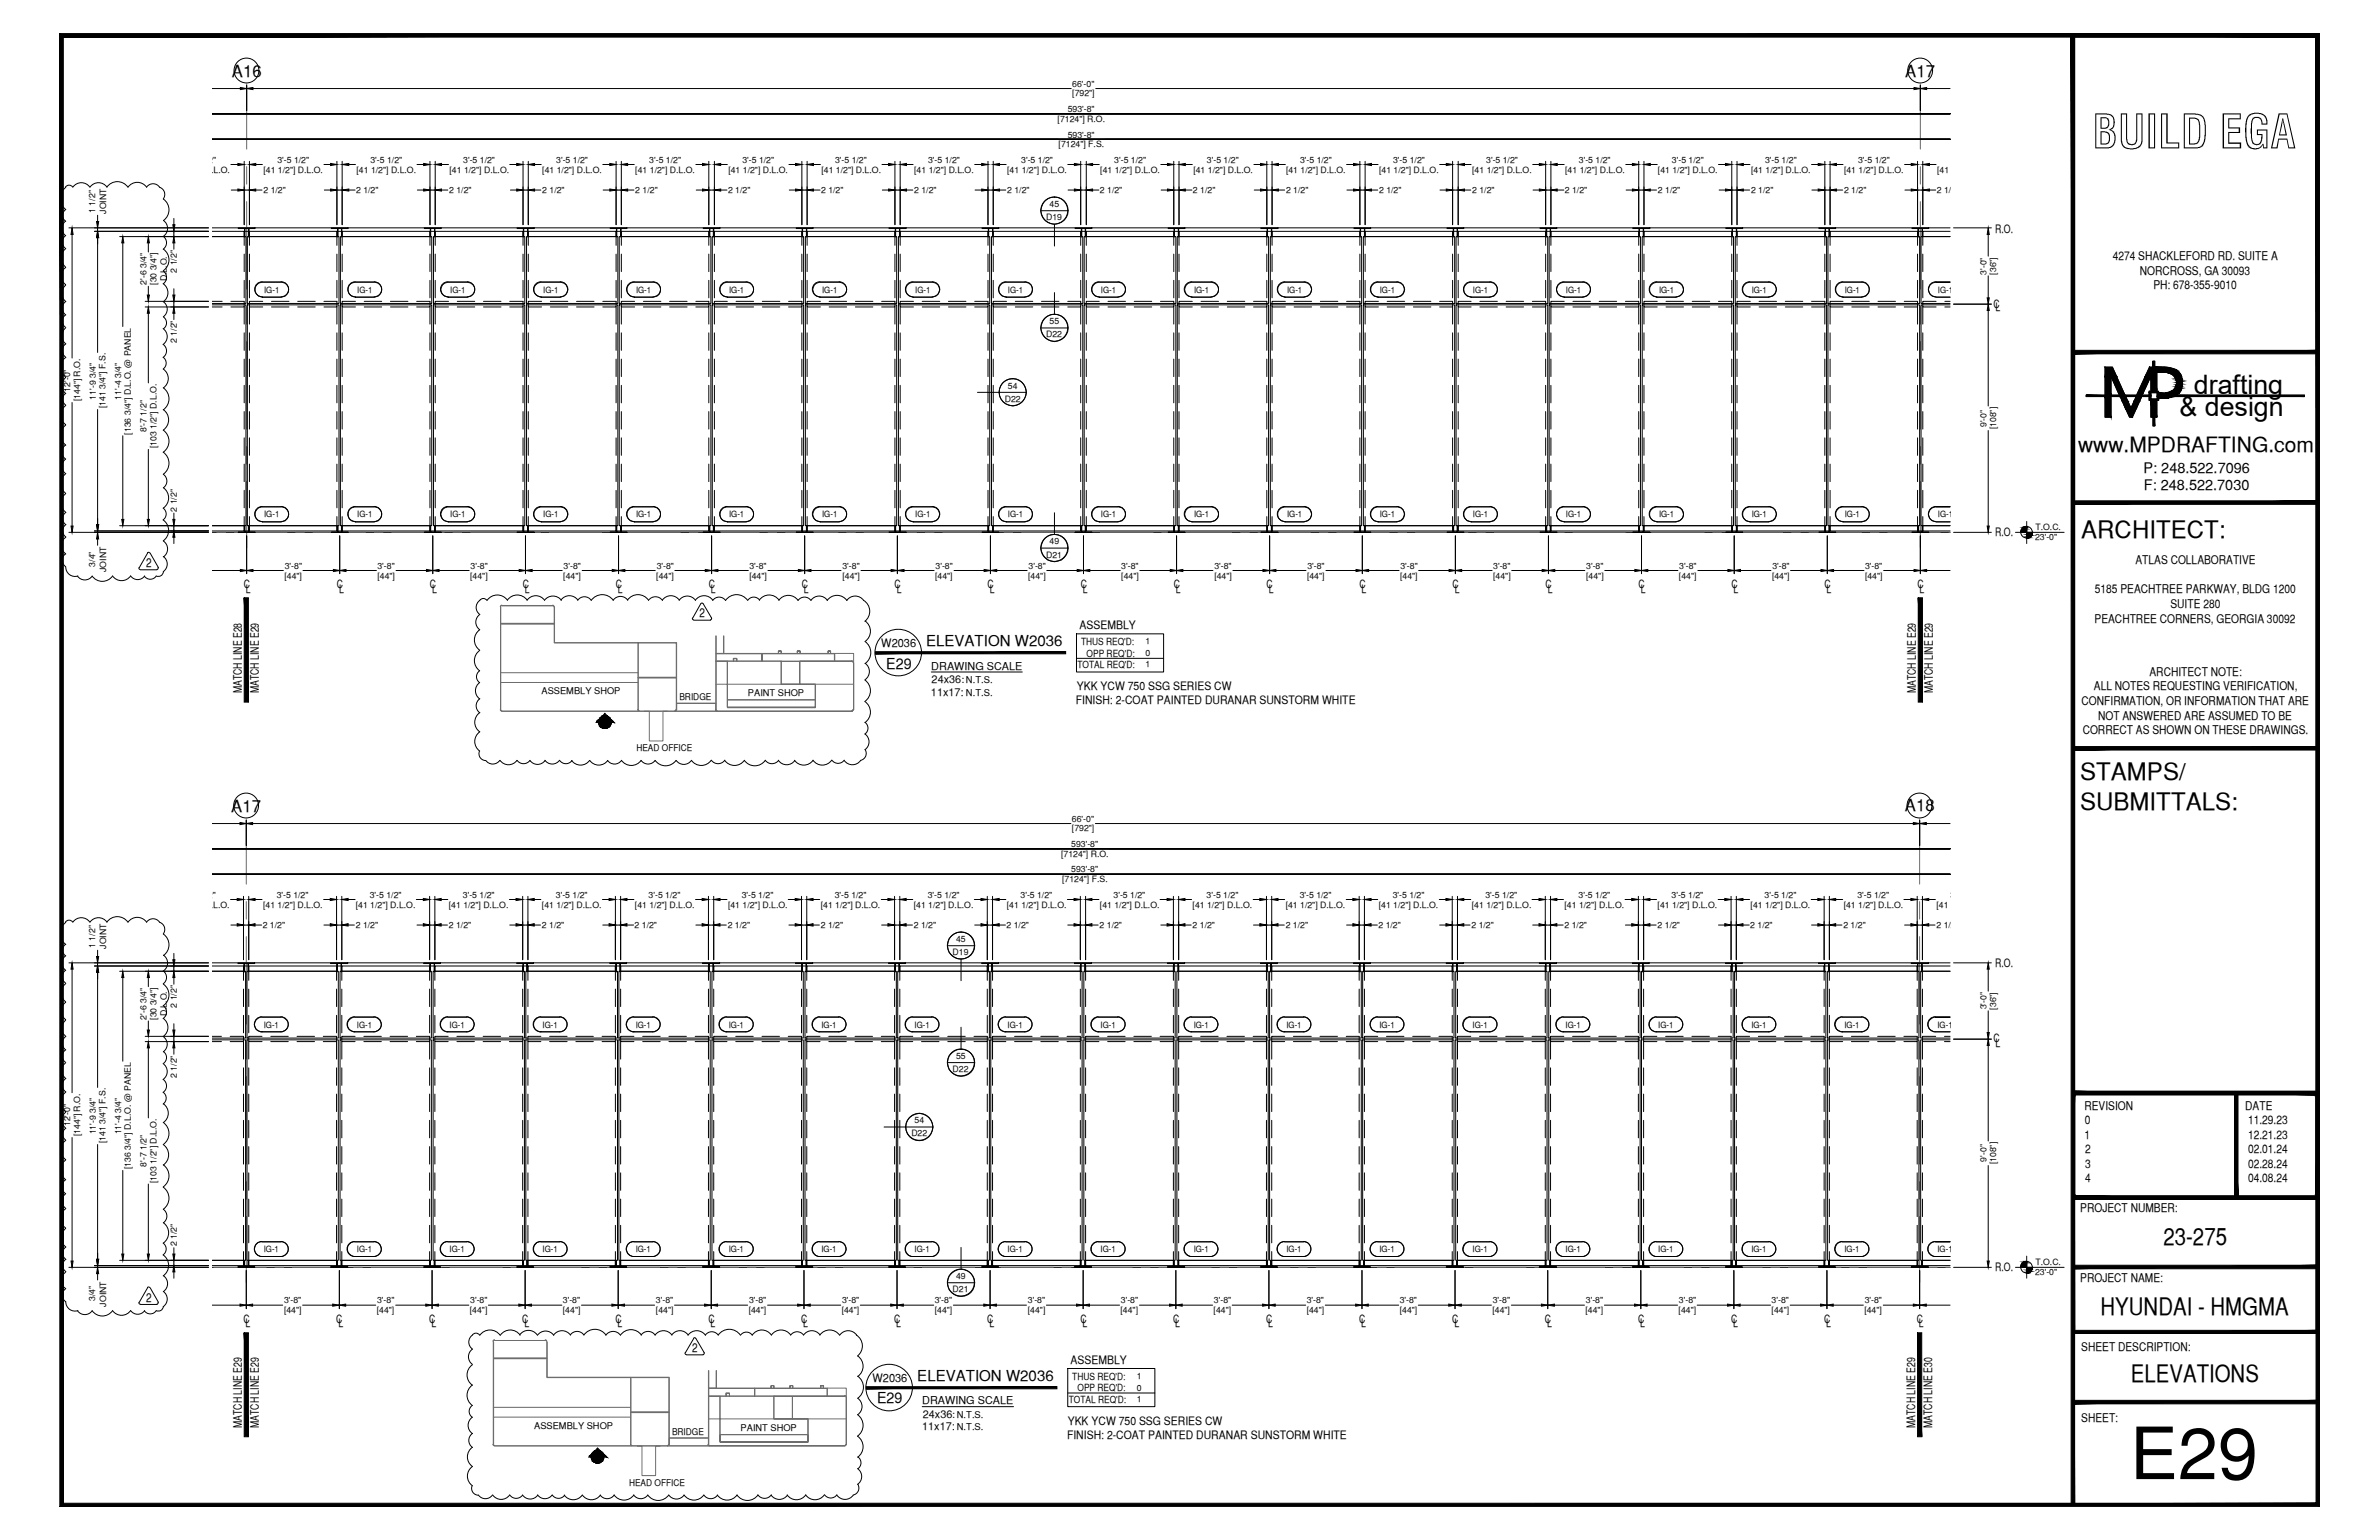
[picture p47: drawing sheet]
<svg xmlns="http://www.w3.org/2000/svg" width="432mm" height="279mm" viewBox="0 0 432 279" stroke-linecap="round" stroke-linejoin="round" font-family="sans-serif">
<defs><g id="words">
<text font-size="13.1" x="386.6" y="268.4">E29</text>
<text font-size="8.5" x="379.8" y="26.9">BUILD EGA</text>
<g font-size="4.9">
<text x="398.2" y="71.5">drafting</text>
<text x="395.6" y="75.5">&amp; design</text>
</g>
<g font-size="4.4">
<text x="377.8" y="97.5">ARCHITECT:</text>
<text x="377.6" y="141.5">STAMPS/</text>
<text x="377.6" y="146.9">SUBMITTALS:</text>
<text x="392.7" y="225.8">23-275</text>
<text x="381.3" y="238.5">HYUNDAI - HMGMA</text>
<text x="386.8" y="250.7">ELEVATIONS</text>
</g>
<text font-size="3.8" x="377.2" y="82">www.MPDRAFTING.com</text>
<g font-size="3">
<text x="42.1" y="13.9">A16</text>
<text x="345.8" y="13.9">A17</text>
<text x="42" y="147.3">A17</text>
<text x="345.8" y="147.2">A18</text>
</g>
<g font-size="2.7">
<text x="168.1" y="117.3">ELEVATION W2036</text>
<text x="160.8" y="121.3">E29</text>
<text x="166.5" y="250.6">ELEVATION W2036</text>
<text x="159.2" y="254.6">E29</text>
</g>
<g font-size="2.6">
<text x="389.1" y="85.8">P: 248.522.7096</text>
<text x="389.1" y="89">F: 248.522.7030</text>
</g>
<g font-size="2.3">
<text x="26.5" y="102.9">2</text>
<text x="126.9" y="112">2</text>
<text x="26.5" y="236.2">2</text>
<text x="125.6" y="245.3">2</text>
</g>
<g font-size="2.2">
<text x="383.5" y="47.1">4274 SHACKLEFORD RD. SUITE A</text>
<text x="388.4" y="49.8">NORCROSS, GA 30093</text>
<text x="390.8" y="52.5">PH: 678-355-9010</text>
<text x="380.2" y="107.6">5185 PEACHTREE PARKWAY, BLDG 1200</text>
<text x="387.6" y="102.3">ATLAS COLLABORATIVE</text>
<text x="380.2" y="113">PEACHTREE CORNERS, GEORGIA 30092</text>
<text x="394" y="110.3">SUITE 280</text>
<text x="380" y="125.2">ALL NOTES REQUESTING VERIFICATION,</text>
<text x="390.1" y="122.6">ARCHITECT NOTE:</text>
<text x="377.8" y="127.9">CONFIRMATION, OR INFORMATION THAT ARE</text>
<text x="380.8" y="130.6">NOT ANSWERED ARE ASSUMED TO BE</text>
<text x="378" y="133.2">CORRECT AS SHOWN ON THESE DRAWINGS.</text>
<text x="378.3" y="201.3">REVISION</text>
<text x="378.4" y="204">0</text>
<text x="407.5" y="201.3">DATE</text>
<text x="408" y="204">11.29.23</text>
<text x="378.3" y="206.6">1</text>
<text x="378.5" y="209.2">2</text>
<text x="408" y="206.6">12.21.23</text>
<text x="408" y="209.2">02.01.24</text>
<text x="378.5" y="211.9">3</text>
<text x="378.5" y="214.5">4</text>
<text x="408" y="211.9">02.28.24</text>
<text x="408" y="214.5">04.08.24</text>
<text x="377.6" y="219.9">PROJECT NUMBER:</text>
<text x="377.6" y="232.5">PROJECT NAME:</text>
<text x="377.8" y="245.2">SHEET DESCRIPTION:</text>
<text x="377.8" y="257.9">SHEET:</text>
</g>
<g font-size="2.1">
<text x="362.1" y="42.2">R.O.</text>
<text x="361.8" y="55.8">C</text>
<text x="362.2" y="56.5">L</text>
<text x="362.1" y="97.3">R.O.</text>
<text x="44.3" y="106.7">C</text>
<text x="44.6" y="107.5">L</text>
<text x="61.2" y="106.7">C</text>
<text x="61.5" y="107.5">L</text>
<text x="78" y="106.7">C</text>
<text x="78.4" y="107.5">L</text>
<text x="94.9" y="106.7">C</text>
<text x="95.2" y="107.5">L</text>
<text x="111.8" y="106.7">C</text>
<text x="112.1" y="107.5">L</text>
<text x="128.7" y="106.7">C</text>
<text x="129" y="107.5">L</text>
<text x="145.5" y="106.7">C</text>
<text x="145.9" y="107.5">L</text>
<text x="162.4" y="106.7">C</text>
<text x="162.8" y="107.5">L</text>
<text x="179.3" y="106.7">C</text>
<text x="179.6" y="107.5">L</text>
<text x="196.2" y="106.7">C</text>
<text x="196.5" y="107.5">L</text>
<text x="213" y="106.7">C</text>
<text x="213.4" y="107.5">L</text>
<text x="229.9" y="106.7">C</text>
<text x="230.3" y="107.5">L</text>
<text x="246.8" y="106.7">C</text>
<text x="247.1" y="107.5">L</text>
<text x="263.7" y="106.7">C</text>
<text x="264" y="107.5">L</text>
<text x="280.5" y="106.7">C</text>
<text x="280.9" y="107.5">L</text>
<text x="297.4" y="106.7">C</text>
<text x="297.8" y="107.5">L</text>
<text x="314.3" y="106.7">C</text>
<text x="314.6" y="107.5">L</text>
<text x="331.2" y="106.7">C</text>
<text x="331.5" y="107.5">L</text>
<text x="348" y="106.7">C</text>
<text x="348.4" y="107.5">L</text>
<text x="160" y="117.5">W2036</text>
<text x="196" y="114.1">ASSEMBLY</text>
<text x="43.9" y="125.8" transform="rotate(-90 43.9 125.8)">MATCH LINE E28</text>
<text x="47" y="125.8" transform="rotate(-90 47 125.8)">MATCH LINE E29</text>
<text x="195.5" y="125.2">YKK YCW 750 SSG SERIES CW</text>
<text x="347.7" y="125.8" transform="rotate(-90 347.7 125.8)">MATCH LINE E29</text>
<text x="350.8" y="125.8" transform="rotate(-90 350.8 125.8)">MATCH LINE E29</text>
<text x="195.3" y="127.8">FINISH: 2-COAT PAINTED DURANAR SUNSTORM WHITE</text>
<text x="362.1" y="175.5">R.O.</text>
<text x="361.8" y="189.1">C</text>
<text x="362.2" y="189.9">L</text>
<text x="362.1" y="230.6">R.O.</text>
<text x="44.2" y="240.1">C</text>
<text x="44.6" y="240.8">L</text>
<text x="61" y="240.1">C</text>
<text x="61.5" y="240.8">L</text>
<text x="77.9" y="240.1">C</text>
<text x="78.3" y="240.8">L</text>
<text x="94.8" y="240.1">C</text>
<text x="95.2" y="240.8">L</text>
<text x="111.7" y="240.1">C</text>
<text x="112.1" y="240.8">L</text>
<text x="128.6" y="240.1">C</text>
<text x="129" y="240.8">L</text>
<text x="145.4" y="240.1">C</text>
<text x="145.8" y="240.8">L</text>
<text x="162.3" y="240.1">C</text>
<text x="162.7" y="240.8">L</text>
<text x="179.2" y="240.1">C</text>
<text x="179.6" y="240.8">L</text>
<text x="196.1" y="240.1">C</text>
<text x="196.5" y="240.8">L</text>
<text x="212.9" y="240.1">C</text>
<text x="213.3" y="240.8">L</text>
<text x="229.8" y="240.1">C</text>
<text x="230.2" y="240.8">L</text>
<text x="246.7" y="240.1">C</text>
<text x="247.1" y="240.8">L</text>
<text x="263.6" y="240.1">C</text>
<text x="264" y="240.8">L</text>
<text x="280.4" y="240.1">C</text>
<text x="280.8" y="240.8">L</text>
<text x="297.3" y="240.1">C</text>
<text x="297.7" y="240.8">L</text>
<text x="314.2" y="240.1">C</text>
<text x="314.6" y="240.8">L</text>
<text x="331.1" y="240.1">C</text>
<text x="331.5" y="240.8">L</text>
<text x="347.9" y="240.1">C</text>
<text x="348.3" y="240.8">L</text>
<text x="158.4" y="250.8">W2036</text>
<text x="194.3" y="247.4">ASSEMBLY</text>
<text x="43.9" y="259.1" transform="rotate(-90 43.9 259.1)">MATCH LINE E29</text>
<text x="47" y="259.1" transform="rotate(-90 47 259.1)">MATCH LINE E29</text>
<text x="193.7" y="261">FINISH: 2-COAT PAINTED DURANAR SUNSTORM WHITE</text>
<text x="193.8" y="258.4">YKK YCW 750 SSG SERIES CW</text>
<text x="347.6" y="259.1" transform="rotate(-90 347.6 259.1)">MATCH LINE E29</text>
<text x="350.7" y="259.1" transform="rotate(-90 350.7 259.1)">MATCH LINE E30</text>
</g>
<g font-size="2">
<text x="169" y="121.5">DRAWING SCALE</text>
<text x="169.1" y="123.9">24x36:</text>
<text x="169" y="126.2">11x17:</text>
<text x="167.4" y="254.8">DRAWING SCALE</text>
<text x="167.5" y="257.2">24x36:</text>
<text x="167.4" y="259.5">11x17:</text>
</g>
<g font-size="1.8">
<text x="196.2" y="117">THUS REQ'D:</text>
<text x="197.2" y="119.1">OPP REQ'D:</text>
<text x="195.6" y="121.2">TOTAL REQ'D:</text>
<text x="194.6" y="250.3">THUS REQ'D:</text>
<text x="194" y="254.5">TOTAL REQ'D:</text>
<text x="195.6" y="252.4">OPP REQ'D:</text>
</g>
<g font-size="1.7">
<text x="98.3" y="125.9">ASSEMBLY SHOP</text>
<text x="175.3" y="124">N.T.S.</text>
<text x="123.3" y="126.9">BRIDGE</text>
<text x="135.8" y="126.3">PAINT SHOP</text>
<text x="175.3" y="126.2">N.T.S.</text>
<text x="115.5" y="136.3">HEAD OFFICE</text>
<text x="173.7" y="257.2">N.T.S.</text>
<text x="97" y="259.2">ASSEMBLY SHOP</text>
<text x="122" y="260.3">BRIDGE</text>
<text x="134.4" y="259.6">PAINT SHOP</text>
<text x="173.7" y="259.5">N.T.S.</text>
<text x="114.2" y="269.6">HEAD OFFICE</text>
</g>
<g font-size="1.6">
<text x="194.6" y="15.7">66'-0&quot;</text>
<text x="194.6" y="17.5">[792&quot;]</text>
<text x="192" y="22.1">[7124&quot;] R.O.</text>
<text x="193.8" y="20.3">593'-8&quot;</text>
<text x="33.5" y="29.5">3'-5 1/2&quot;</text>
<text x="50.4" y="29.5">3'-5 1/2&quot;</text>
<text x="67.2" y="29.5">3'-5 1/2&quot;</text>
<text x="84.1" y="29.5">3'-5 1/2&quot;</text>
<text x="101" y="29.5">3'-5 1/2&quot;</text>
<text x="117.9" y="29.5">3'-5 1/2&quot;</text>
<text x="134.7" y="29.5">3'-5 1/2&quot;</text>
<text x="151.6" y="29.5">3'-5 1/2&quot;</text>
<text x="168.5" y="29.5">3'-5 1/2&quot;</text>
<text x="185.4" y="29.5">3'-5 1/2&quot;</text>
<text x="192.2" y="26.7">[7124&quot;] F.S.</text>
<text x="193.8" y="25">593'-8&quot;</text>
<text x="202.2" y="29.5">3'-5 1/2&quot;</text>
<text x="219.1" y="29.5">3'-5 1/2&quot;</text>
<text x="236" y="29.5">3'-5 1/2&quot;</text>
<text x="252.9" y="29.5">3'-5 1/2&quot;</text>
<text x="269.7" y="29.5">3'-5 1/2&quot;</text>
<text x="286.6" y="29.5">3'-5 1/2&quot;</text>
<text x="303.5" y="29.5">3'-5 1/2&quot;</text>
<text x="320.4" y="29.5">3'-5 1/2&quot;</text>
<text x="337.2" y="29.5">3'-5 1/2&quot;</text>
<text x="30.9" y="31.3">[41 1/2&quot;] D.L.O.</text>
<text x="47.8" y="35.1">2 1/2&quot;</text>
<text x="47.8" y="31.3">[41 1/2&quot;] D.L.O.</text>
<text x="64.6" y="35.1">2 1/2&quot;</text>
<text x="64.7" y="31.3">[41 1/2&quot;] D.L.O.</text>
<text x="81.5" y="35.1">2 1/2&quot;</text>
<text x="81.6" y="31.3">[41 1/2&quot;] D.L.O.</text>
<text x="98.4" y="35.1">2 1/2&quot;</text>
<text x="98.4" y="31.3">[41 1/2&quot;] D.L.O.</text>
<text x="115.3" y="35.1">2 1/2&quot;</text>
<text x="115.3" y="31.3">[41 1/2&quot;] D.L.O.</text>
<text x="132.1" y="35.1">2 1/2&quot;</text>
<text x="132.2" y="31.3">[41 1/2&quot;] D.L.O.</text>
<text x="149" y="35.1">2 1/2&quot;</text>
<text x="149.1" y="31.3">[41 1/2&quot;] D.L.O.</text>
<text x="165.9" y="35.1">2 1/2&quot;</text>
<text x="165.9" y="31.3">[41 1/2&quot;] D.L.O.</text>
<text x="182.8" y="35.1">2 1/2&quot;</text>
<text x="182.8" y="31.3">[41 1/2&quot;] D.L.O.</text>
<text x="199.6" y="35.1">2 1/2&quot;</text>
<text x="199.7" y="31.3">[41 1/2&quot;] D.L.O.</text>
<text x="216.5" y="35.1">2 1/2&quot;</text>
<text x="216.6" y="31.3">[41 1/2&quot;] D.L.O.</text>
<text x="233.4" y="35.1">2 1/2&quot;</text>
<text x="233.4" y="31.3">[41 1/2&quot;] D.L.O.</text>
<text x="250.3" y="35.1">2 1/2&quot;</text>
<text x="250.3" y="31.3">[41 1/2&quot;] D.L.O.</text>
<text x="267.2" y="35.1">2 1/2&quot;</text>
<text x="267.2" y="31.3">[41 1/2&quot;] D.L.O.</text>
<text x="284" y="35.1">2 1/2&quot;</text>
<text x="284.1" y="31.3">[41 1/2&quot;] D.L.O.</text>
<text x="300.9" y="35.1">2 1/2&quot;</text>
<text x="300.9" y="31.3">[41 1/2&quot;] D.L.O.</text>
<text x="317.8" y="35.1">2 1/2&quot;</text>
<text x="317.8" y="31.3">[41 1/2&quot;] D.L.O.</text>
<text x="334.7" y="35.1">2 1/2&quot;</text>
<text x="334.7" y="31.3">[41 1/2&quot;] D.L.O.</text>
<text x="351.5" y="35.1">2 1/2&quot;</text>
<text x="351.6" y="31.3">[41 1/2&quot;] D.L.O.</text>
<text x="17.3" y="38.6" transform="rotate(-90 17.3 38.6)">1 1/2&quot;</text>
<text x="19.2" y="38.8" transform="rotate(-90 19.2 38.8)">JOINT</text>
<text x="189.9" y="39.9">D19</text>
<text x="190.5" y="37.5">45</text>
<text x="26.6" y="51.7" transform="rotate(-90 26.6 51.7)">2'-6 3/4&quot;</text>
<text x="28.4" y="51.7" transform="rotate(-90 28.4 51.7)">[30 3/4&quot;]</text>
<text x="30.3" y="51.1" transform="rotate(-90 30.3 51.1)">D.L.O.</text>
<text x="32.1" y="49.5" transform="rotate(-90 32.1 49.5)">2 1/2&quot;</text>
<text x="47.9" y="53.1">IG-1</text>
<text x="64.8" y="53.1">IG-1</text>
<text x="81.7" y="53.1">IG-1</text>
<text x="98.6" y="53.1">IG-1</text>
<text x="115.4" y="53.1">IG-1</text>
<text x="132.3" y="53.1">IG-1</text>
<text x="149.2" y="53.1">IG-1</text>
<text x="166.1" y="53.1">IG-1</text>
<text x="182.9" y="53.1">IG-1</text>
<text x="199.8" y="53.1">IG-1</text>
<text x="216.7" y="53.1">IG-1</text>
<text x="233.6" y="53.1">IG-1</text>
<text x="250.4" y="53.1">IG-1</text>
<text x="267.3" y="53.1">IG-1</text>
<text x="284.2" y="53.1">IG-1</text>
<text x="301.1" y="53.1">IG-1</text>
<text x="317.9" y="53.1">IG-1</text>
<text x="334.8" y="53.1">IG-1</text>
<text x="351.7" y="53.1">IG-1</text>
<text x="360.6" y="49.8" transform="rotate(-90 360.6 49.8)">3'-0&quot;</text>
<text x="362.3" y="49.8" transform="rotate(-90 362.3 49.8)">[36&quot;]</text>
<text x="190.5" y="58.8">55</text>
<text x="32.1" y="62.2" transform="rotate(-90 32.1 62.2)">2 1/2&quot;</text>
<text x="189.9" y="61.2">D22</text>
<text x="12.8" y="71.1" transform="rotate(-90 12.8 71.1)">12'-0&quot;</text>
<text x="182.9" y="70.5">54</text>
<text x="14.5" y="72.8" transform="rotate(-90 14.5 72.8)">[144&quot;] R.O.</text>
<text x="17.4" y="72.5" transform="rotate(-90 17.4 72.5)">11'-9 3/4&quot;</text>
<text x="19.2" y="74.1" transform="rotate(-90 19.2 74.1)">[141 3/4&quot;] F.S.</text>
<text x="22" y="72.5" transform="rotate(-90 22 72.5)">11'-4 3/4&quot;</text>
<text x="182.4" y="72.9">D22</text>
<text x="360.6" y="77.5" transform="rotate(-90 360.6 77.5)">9'-0&quot;</text>
<text x="362.3" y="77.9" transform="rotate(-90 362.3 77.9)">[108&quot;]</text>
<text x="23.7" y="78.9" transform="rotate(-90 23.7 78.9)">[136 3/4&quot;] D.L.O. @ PANEL</text>
<text x="26.6" y="78.4" transform="rotate(-90 26.6 78.4)">8'-7 1/2&quot;</text>
<text x="28.4" y="81.3" transform="rotate(-90 28.4 81.3)">[103 1/2&quot;] D.L.O.</text>
<text x="32.1" y="92.8" transform="rotate(-90 32.1 92.8)">2 1/2&quot;</text>
<text x="47.9" y="93.9">IG-1</text>
<text x="64.8" y="93.9">IG-1</text>
<text x="81.7" y="93.9">IG-1</text>
<text x="98.6" y="93.9">IG-1</text>
<text x="115.4" y="93.9">IG-1</text>
<text x="132.3" y="93.9">IG-1</text>
<text x="149.2" y="93.9">IG-1</text>
<text x="166.1" y="93.9">IG-1</text>
<text x="182.9" y="93.9">IG-1</text>
<text x="199.8" y="93.9">IG-1</text>
<text x="216.7" y="93.9">IG-1</text>
<text x="233.6" y="93.9">IG-1</text>
<text x="250.4" y="93.9">IG-1</text>
<text x="267.3" y="93.9">IG-1</text>
<text x="284.2" y="93.9">IG-1</text>
<text x="301.1" y="93.9">IG-1</text>
<text x="317.9" y="93.9">IG-1</text>
<text x="334.8" y="93.9">IG-1</text>
<text x="351.7" y="93.9">IG-1</text>
<text x="189.9" y="101.2">D21</text>
<text x="190.5" y="98.7">49</text>
<text x="369.4" y="98">23'-0&quot;</text>
<text x="369.4" y="96.1">T.O.C.</text>
<text x="17.3" y="102.8" transform="rotate(-90 17.3 102.8)">3/4&quot;</text>
<text x="19.2" y="103.8" transform="rotate(-90 19.2 103.8)">JOINT</text>
<text x="51.6" y="105">[44&quot;]</text>
<text x="51.7" y="103.2">3'-8&quot;</text>
<text x="68.5" y="103.2">3'-8&quot;</text>
<text x="68.5" y="105">[44&quot;]</text>
<text x="85.3" y="105">[44&quot;]</text>
<text x="85.4" y="103.2">3'-8&quot;</text>
<text x="102.2" y="105">[44&quot;]</text>
<text x="102.3" y="103.2">3'-8&quot;</text>
<text x="119.1" y="105">[44&quot;]</text>
<text x="119.2" y="103.2">3'-8&quot;</text>
<text x="136" y="103.2">3'-8&quot;</text>
<text x="136" y="105">[44&quot;]</text>
<text x="152.9" y="103.2">3'-8&quot;</text>
<text x="152.9" y="105">[44&quot;]</text>
<text x="169.7" y="105">[44&quot;]</text>
<text x="169.8" y="103.2">3'-8&quot;</text>
<text x="186.6" y="105">[44&quot;]</text>
<text x="186.7" y="103.2">3'-8&quot;</text>
<text x="203.5" y="103.2">3'-8&quot;</text>
<text x="203.5" y="105">[44&quot;]</text>
<text x="220.4" y="103.2">3'-8&quot;</text>
<text x="220.4" y="105">[44&quot;]</text>
<text x="237.2" y="105">[44&quot;]</text>
<text x="237.3" y="103.2">3'-8&quot;</text>
<text x="254.1" y="105">[44&quot;]</text>
<text x="254.2" y="103.2">3'-8&quot;</text>
<text x="271" y="103.2">3'-8&quot;</text>
<text x="271" y="105">[44&quot;]</text>
<text x="287.9" y="103.2">3'-8&quot;</text>
<text x="287.9" y="105">[44&quot;]</text>
<text x="304.7" y="105">[44&quot;]</text>
<text x="304.8" y="103.2">3'-8&quot;</text>
<text x="321.6" y="105">[44&quot;]</text>
<text x="321.7" y="103.2">3'-8&quot;</text>
<text x="338.5" y="103.2">3'-8&quot;</text>
<text x="338.5" y="105">[44&quot;]</text>
<text x="207.9" y="116.9">1</text>
<text x="207.9" y="119.1">0</text>
<text x="207.9" y="121">1</text>
<text x="194.6" y="149.1">66'-0&quot;</text>
<text x="192.6" y="155.4">[7124&quot;] R.O.</text>
<text x="194.4" y="153.7">593'-8&quot;</text>
<text x="194.6" y="150.8">[792&quot;]</text>
<text x="192.8" y="160">[7124&quot;] F.S.</text>
<text x="194.4" y="158.2">593'-8&quot;</text>
<text x="30.9" y="164.7">[41 1/2&quot;] D.L.O.</text>
<text x="33.4" y="162.9">3'-5 1/2&quot;</text>
<text x="47.8" y="164.7">[41 1/2&quot;] D.L.O.</text>
<text x="50.2" y="162.9">3'-5 1/2&quot;</text>
<text x="64.6" y="164.7">[41 1/2&quot;] D.L.O.</text>
<text x="67.1" y="162.9">3'-5 1/2&quot;</text>
<text x="81.5" y="164.7">[41 1/2&quot;] D.L.O.</text>
<text x="84" y="162.9">3'-5 1/2&quot;</text>
<text x="98.4" y="164.7">[41 1/2&quot;] D.L.O.</text>
<text x="100.9" y="162.9">3'-5 1/2&quot;</text>
<text x="115.3" y="164.7">[41 1/2&quot;] D.L.O.</text>
<text x="117.7" y="162.9">3'-5 1/2&quot;</text>
<text x="132.1" y="164.7">[41 1/2&quot;] D.L.O.</text>
<text x="134.6" y="162.9">3'-5 1/2&quot;</text>
<text x="149" y="164.7">[41 1/2&quot;] D.L.O.</text>
<text x="151.5" y="162.9">3'-5 1/2&quot;</text>
<text x="165.9" y="164.7">[41 1/2&quot;] D.L.O.</text>
<text x="168.4" y="162.9">3'-5 1/2&quot;</text>
<text x="182.8" y="164.7">[41 1/2&quot;] D.L.O.</text>
<text x="185.2" y="162.9">3'-5 1/2&quot;</text>
<text x="199.6" y="164.7">[41 1/2&quot;] D.L.O.</text>
<text x="202.1" y="162.9">3'-5 1/2&quot;</text>
<text x="216.5" y="164.7">[41 1/2&quot;] D.L.O.</text>
<text x="219" y="162.9">3'-5 1/2&quot;</text>
<text x="233.4" y="164.7">[41 1/2&quot;] D.L.O.</text>
<text x="235.9" y="162.9">3'-5 1/2&quot;</text>
<text x="250.3" y="164.7">[41 1/2&quot;] D.L.O.</text>
<text x="252.8" y="162.9">3'-5 1/2&quot;</text>
<text x="267.1" y="164.7">[41 1/2&quot;] D.L.O.</text>
<text x="269.6" y="162.9">3'-5 1/2&quot;</text>
<text x="284" y="164.7">[41 1/2&quot;] D.L.O.</text>
<text x="286.5" y="162.9">3'-5 1/2&quot;</text>
<text x="300.9" y="164.7">[41 1/2&quot;] D.L.O.</text>
<text x="303.4" y="162.9">3'-5 1/2&quot;</text>
<text x="317.8" y="164.7">[41 1/2&quot;] D.L.O.</text>
<text x="320.3" y="162.9">3'-5 1/2&quot;</text>
<text x="334.6" y="164.7">[41 1/2&quot;] D.L.O.</text>
<text x="337.1" y="162.9">3'-5 1/2&quot;</text>
<text x="351.5" y="164.7">[41 1/2&quot;] D.L.O.</text>
<text x="354" y="162.9">3'-5 1/2&quot;</text>
<text x="17.3" y="172" transform="rotate(-90 17.3 172)">1 1/2&quot;</text>
<text x="19.2" y="172.1" transform="rotate(-90 19.2 172.1)">JOINT</text>
<text x="47.7" y="168.3">2 1/2&quot;</text>
<text x="64.6" y="168.3">2 1/2&quot;</text>
<text x="81.5" y="168.3">2 1/2&quot;</text>
<text x="98.4" y="168.3">2 1/2&quot;</text>
<text x="115.2" y="168.3">2 1/2&quot;</text>
<text x="132.1" y="168.3">2 1/2&quot;</text>
<text x="149" y="168.3">2 1/2&quot;</text>
<text x="165.9" y="168.3">2 1/2&quot;</text>
<text x="172.9" y="173.3">D19</text>
<text x="173.5" y="170.9">45</text>
<text x="182.7" y="168.3">2 1/2&quot;</text>
<text x="199.6" y="168.3">2 1/2&quot;</text>
<text x="216.5" y="168.3">2 1/2&quot;</text>
<text x="233.4" y="168.3">2 1/2&quot;</text>
<text x="250.2" y="168.3">2 1/2&quot;</text>
<text x="267.1" y="168.3">2 1/2&quot;</text>
<text x="284" y="168.3">2 1/2&quot;</text>
<text x="300.9" y="168.3">2 1/2&quot;</text>
<text x="317.7" y="168.3">2 1/2&quot;</text>
<text x="334.6" y="168.3">2 1/2&quot;</text>
<text x="351.5" y="168.3">2 1/2&quot;</text>
<text x="26.6" y="185" transform="rotate(-90 26.6 185)">2'-6 3/4&quot;</text>
<text x="28.4" y="185" transform="rotate(-90 28.4 185)">[30 3/4&quot;]</text>
<text x="30.3" y="184.4" transform="rotate(-90 30.3 184.4)">D.L.O.</text>
<text x="32.1" y="182.8" transform="rotate(-90 32.1 182.8)">2 1/2&quot;</text>
<text x="360.6" y="183.1" transform="rotate(-90 360.6 183.1)">3'-0&quot;</text>
<text x="362.3" y="183.2" transform="rotate(-90 362.3 183.2)">[36&quot;]</text>
<text x="47.9" y="186.4">IG-1</text>
<text x="64.8" y="186.4">IG-1</text>
<text x="81.6" y="186.4">IG-1</text>
<text x="98.5" y="186.4">IG-1</text>
<text x="115.4" y="186.4">IG-1</text>
<text x="132.3" y="186.4">IG-1</text>
<text x="149.1" y="186.4">IG-1</text>
<text x="166" y="186.4">IG-1</text>
<text x="182.9" y="186.4">IG-1</text>
<text x="199.8" y="186.4">IG-1</text>
<text x="216.7" y="186.4">IG-1</text>
<text x="233.5" y="186.4">IG-1</text>
<text x="250.4" y="186.4">IG-1</text>
<text x="267.3" y="186.4">IG-1</text>
<text x="284.2" y="186.4">IG-1</text>
<text x="301" y="186.4">IG-1</text>
<text x="317.9" y="186.4">IG-1</text>
<text x="334.8" y="186.4">IG-1</text>
<text x="351.7" y="186.4">IG-1</text>
<text x="32.1" y="195.6" transform="rotate(-90 32.1 195.6)">2 1/2&quot;</text>
<text x="172.9" y="194.5">D22</text>
<text x="173.5" y="192.1">55</text>
<text x="166" y="203.8">54</text>
<text x="12.8" y="204.3" transform="rotate(-90 12.8 204.3)">12'-0&quot;</text>
<text x="14.5" y="206.2" transform="rotate(-90 14.5 206.2)">[144&quot;] R.O.</text>
<text x="17.4" y="205.8" transform="rotate(-90 17.4 205.8)">11'-9 3/4&quot;</text>
<text x="19.2" y="207.5" transform="rotate(-90 19.2 207.5)">[141 3/4&quot;] F.S.</text>
<text x="22" y="205.8" transform="rotate(-90 22 205.8)">11'-4 3/4&quot;</text>
<text x="165.4" y="206.2">D22</text>
<text x="23.7" y="212.2" transform="rotate(-90 23.7 212.2)">[136 3/4&quot;] D.L.O. @ PANEL</text>
<text x="26.6" y="211.7" transform="rotate(-90 26.6 211.7)">8'-7 1/2&quot;</text>
<text x="28.4" y="214.6" transform="rotate(-90 28.4 214.6)">[103 1/2&quot;] D.L.O.</text>
<text x="360.6" y="210.8" transform="rotate(-90 360.6 210.8)">9'-0&quot;</text>
<text x="362.3" y="211.3" transform="rotate(-90 362.3 211.3)">[108&quot;]</text>
<text x="32.1" y="226.1" transform="rotate(-90 32.1 226.1)">2 1/2&quot;</text>
<text x="47.9" y="227.2">IG-1</text>
<text x="64.8" y="227.2">IG-1</text>
<text x="81.6" y="227.2">IG-1</text>
<text x="98.5" y="227.2">IG-1</text>
<text x="115.4" y="227.2">IG-1</text>
<text x="132.3" y="227.2">IG-1</text>
<text x="149.1" y="227.2">IG-1</text>
<text x="166" y="227.2">IG-1</text>
<text x="182.9" y="227.2">IG-1</text>
<text x="199.8" y="227.2">IG-1</text>
<text x="216.7" y="227.2">IG-1</text>
<text x="233.5" y="227.2">IG-1</text>
<text x="250.4" y="227.2">IG-1</text>
<text x="267.3" y="227.2">IG-1</text>
<text x="284.2" y="227.2">IG-1</text>
<text x="301" y="227.2">IG-1</text>
<text x="317.9" y="227.2">IG-1</text>
<text x="334.8" y="227.2">IG-1</text>
<text x="351.7" y="227.2">IG-1</text>
<text x="173.5" y="232">49</text>
<text x="369.4" y="231.3">23'-0&quot;</text>
<text x="369.4" y="229.4">T.O.C.</text>
<text x="17.3" y="236.1" transform="rotate(-90 17.3 236.1)">3/4&quot;</text>
<text x="19.2" y="237" transform="rotate(-90 19.2 237)">JOINT</text>
<text x="51.6" y="236.5">3'-8&quot;</text>
<text x="51.6" y="238.3">[44&quot;]</text>
<text x="68.4" y="238.3">[44&quot;]</text>
<text x="68.5" y="236.5">3'-8&quot;</text>
<text x="85.3" y="238.3">[44&quot;]</text>
<text x="85.3" y="236.5">3'-8&quot;</text>
<text x="102.2" y="236.5">3'-8&quot;</text>
<text x="102.2" y="238.3">[44&quot;]</text>
<text x="119.1" y="236.5">3'-8&quot;</text>
<text x="119.1" y="238.3">[44&quot;]</text>
<text x="135.9" y="238.3">[44&quot;]</text>
<text x="136" y="236.5">3'-8&quot;</text>
<text x="152.8" y="238.3">[44&quot;]</text>
<text x="152.8" y="236.5">3'-8&quot;</text>
<text x="169.7" y="236.5">3'-8&quot;</text>
<text x="169.7" y="238.3">[44&quot;]</text>
<text x="172.9" y="234.4">D21</text>
<text x="186.6" y="236.5">3'-8&quot;</text>
<text x="186.6" y="238.3">[44&quot;]</text>
<text x="203.4" y="238.3">[44&quot;]</text>
<text x="203.5" y="236.5">3'-8&quot;</text>
<text x="220.3" y="238.3">[44&quot;]</text>
<text x="220.3" y="236.5">3'-8&quot;</text>
<text x="237.2" y="236.5">3'-8&quot;</text>
<text x="237.2" y="238.3">[44&quot;]</text>
<text x="254.1" y="236.5">3'-8&quot;</text>
<text x="254.1" y="238.3">[44&quot;]</text>
<text x="270.9" y="238.3">[44&quot;]</text>
<text x="271" y="236.5">3'-8&quot;</text>
<text x="287.8" y="238.3">[44&quot;]</text>
<text x="287.8" y="236.5">3'-8&quot;</text>
<text x="304.7" y="238.3">[44&quot;]</text>
<text x="304.7" y="236.5">3'-8&quot;</text>
<text x="321.6" y="236.5">3'-8&quot;</text>
<text x="321.6" y="238.3">[44&quot;]</text>
<text x="338.4" y="238.3">[44&quot;]</text>
<text x="338.5" y="236.5">3'-8&quot;</text>
<text x="206.3" y="250.3">1</text>
<text x="206.3" y="252.3">0</text>
<text x="206.3" y="254.4">1</text>
</g>
</g></defs>
<!-- layer: ROUGH OPENING -->
<path d="M38.5 41.3h315.4M38.5 96.6h315.4M38.5 174.7h315.4M38.5 229.9h315.4" fill="none" stroke="#000" stroke-width=".18"/>
<!-- layer: GRID LINES -->
<g fill="none" stroke="#6c6c6c" stroke-width=".18">
<path d="M44.8 15v12.1M348.6 15v12.1M44.8 30.2v3.2M44.8 36.6v15.9M348.6 30.2v3.2M348.6 36.6v15.9M44.8 55.6v3.2M348.6 55.6v3.2M44.8 62v15.9M348.6 62v15.9M39.4 96.6h1.6M42.5 96.6h9.6"/>
<path d="M44.8 81v3.2M44.8 87.4v12M53.7 96.6h1.5M56.8 96.6h9.6M67.9 96.6h1.6M71.1 96.6h9.5M82.2 96.6h1.6M85.4 96.6h9.5M96.5 96.6h1.6M99.7 96.6h9.5M110.8 96.6h1.6M114 96.6h9.5"/>
<path d="M125.1 96.6h1.6M128.3 96.6h9.5M139.4 96.6h1.6M142.6 96.6h9.5M153.7 96.6h1.6M156.8 96.6h9.6M168 96.6h1.5M171.1 96.6h9.6M182.2 96.6h1.6M185.4 96.6h9.5M196.5 96.6h1.6M199.7 96.6h9.6"/>
<path d="M210.9 96.6h1.6M214.1 96.6h9.5M225.2 96.6h1.6M228.3 96.6h9.6M239.5 96.6h1.5M242.6 96.6h9.6M253.7 96.6h1.6M256.9 96.6h9.5M268 96.6h1.6M271.2 96.6h9.5M282.3 96.6h1.6M285.5 96.6h9.5"/>
<path d="M296.6 96.6h1.6M299.8 96.6h9.5M310.9 96.6h1.6M314.1 96.6h9.5M325.2 96.6h1.6M328.4 96.6h9.5M339.5 96.6h1.6M342.6 96.6h9.6M348.6 81v3.2M348.6 87.4v12M353.8 96.6h.1M44.7 148.4v12"/>
<path d="M348.4 148.4v12M44.7 163.6v3.2M44.7 169.9v15.9M348.4 163.6v3.2M348.4 169.9v15.9M44.7 189v3.2M44.7 195.3v15.9M348.4 189v3.2M348.4 195.3v15.9M44.7 214.4v3.2M348.4 214.4v3.2M38.8 229.9h9.5"/>
<path d="M44.7 220.7v12M49.9 229.9h1.6M53.1 229.9h9.5M64.2 229.9h1.6M67.4 229.9h9.5M78.5 229.9h1.6M81.7 229.9h9.5M92.8 229.9h1.6M95.9 229.9h9.6M107.1 229.9h1.5M110.2 229.9h9.6M121.3 229.9h1.6"/>
<path d="M124.5 229.9h9.5M135.6 229.9h1.6M138.8 229.9h9.5M149.9 229.9h1.6M153.1 229.9h9.5M164.2 229.9h1.6M167.4 229.9h9.5M178.5 229.9h1.6M181.7 229.9h9.5M192.8 229.9h1.6M196 229.9h9.5M207.1 229.9h1.6"/>
<path d="M210.3 229.9h9.5M221.4 229.9h1.6M224.6 229.9h9.5M235.7 229.9h1.6M238.9 229.9h9.5M250 229.9h1.6M253.2 229.9h9.5M264.3 229.9h1.6M267.5 229.9h9.5M278.6 229.9h1.6M281.7 229.9h9.6M292.9 229.9h1.5"/>
<path d="M296 229.9h9.6M307.1 229.9h1.6M310.3 229.9h9.5M321.4 229.9h1.6M324.6 229.9h9.5M335.7 229.9h1.6M338.9 229.9h9.5M348.4 220.7v12M350 229.9h1.6M353.2 229.9h.7"/>
</g>
<g fill="none" stroke="#000" stroke-width=".18">
<circle cx="44.7" cy="12.8" r="2.25"/>
<circle cx="348.5" cy="12.8" r="2.25"/>
<circle cx="44.7" cy="146.1" r="2.25"/>
<circle cx="348.4" cy="146.1" r="2.25"/>
</g>
<!-- layer: DIM -->
<g fill="none" stroke="#000" stroke-width=".18">
<path d="M38.5 16.1h5.1M44.8 15.5v4.6M45.9 16.1h148.5M198.9 16.1h148.5M348.6 15.5v4.6M349.7 16.1h4.2M17.7 39.1v1.1M31.6 39.6v1.2M38.5 25.3h315.4M38.5 20.6h315.4M41.9 29.8h1.3M42 34.5h1.2"/>
<path d="M44.3 29.3v11.5M44.3 34.5h1M45.3 29.3v11.5M46.4 29.8h1.2M46.4 34.5h1.2M58.8 29.8h1.2M58.9 34.5h1.1M61.2 34.5h.9M61.2 29.3v11.5M62.1 29.3v11.5M63.3 29.8h1.2M63.3 34.5h1.2"/>
<path d="M75.7 29.8h1.2M75.8 34.5h1.1M78 34.5h1M78 29.3v11.5M79 29.3v11.5M80.1 29.8h1.3M80.1 34.5h1.2M92.5 29.8h1.3M92.6 34.5h1.2M94.9 34.5h1M94.9 29.3v11.5M95.9 29.3v11.5"/>
<path d="M97 29.8h1.2M97 34.5h1.2M109.4 29.8h1.3M109.5 34.5h1.2M111.8 34.5h1M111.8 29.3v11.5M112.8 29.3v11.5M113.9 29.8h1.2M113.9 34.5h1.2M126.3 29.8h1.2M126.4 34.5h1.1M128.7 34.5h1"/>
<path d="M128.7 29.3v11.5M129.7 29.3v11.5M130.8 29.8h1.2M130.8 34.5h1.2M143.2 29.8h1.2M143.3 34.5h1.1M145.5 34.5h1M145.5 29.3v11.5M146.5 29.3v11.5M147.6 29.8h1.3M147.6 34.5h1.2M160.1 29.8h1.2"/>
<path d="M160.1 34.5h1.2M162.4 34.5h1M162.4 29.3v11.5M163.4 29.3v11.5M164.5 29.8h1.2M164.5 34.5h1.2M176.9 29.8h1.3M177 34.5h1.2M179.3 34.5h1M179.3 29.3v11.5M180.3 29.3v11.5M181.4 29.8h1.2"/>
<path d="M181.4 34.5h1.2M193.8 29.8h1.2M193.9 34.5h1.1M196.2 34.5h1M196.2 29.3v11.5M197.2 29.3v11.5M198.3 29.8h1.2M198.3 34.5h1.2M210.7 29.8h1.2M210.8 34.5h1.1M213 34.5h1M213 29.3v11.5"/>
<path d="M214 29.3v11.5M215.1 29.8h1.3M215.1 34.5h1.2M227.6 29.8h1.2M227.6 34.5h1.2M229.9 34.5h1M229.9 29.3v11.5M230.9 29.3v11.5M232 29.8h1.3M232 34.5h1.2M244.4 29.8h1.3M244.5 34.5h1.2"/>
<path d="M246.8 34.5h1M246.8 29.3v11.5M247.8 29.3v11.5M248.9 29.8h1.2M248.9 34.5h1.2M261.3 29.8h1.2M261.4 34.5h1.1M263.7 34.5h1M263.7 29.3v11.5M264.7 29.3v11.5M265.8 29.8h1.2M265.8 34.5h1.2"/>
<path d="M278.2 29.8h1.2M278.3 34.5h1.1M280.5 34.5h1M280.5 29.3v11.5M281.5 29.3v11.5M282.6 29.8h1.3M282.6 34.5h1.2M295.1 29.8h1.2M295.1 34.5h1.2M297.4 34.5h1M297.4 29.3v11.5M298.4 29.3v11.5"/>
<path d="M299.5 29.8h1.3M299.5 34.5h1.2M311.9 29.8h1.3M312 34.5h1.2M314.3 34.5h1M314.3 29.3v11.5M315.3 29.3v11.5M316.4 29.8h1.2M316.4 34.5h1.2M328.8 29.8h1.2M328.9 34.5h1.1M331.2 34.5h1"/>
<path d="M331.2 29.3v11.5M332.2 29.3v11.5M333.3 29.8h1.2M333.3 34.5h1.2M345.7 29.8h1.2M345.8 34.5h1.1M348 34.5h1M348 29.3v11.5M349 29.3v11.5M350.2 29.8h1.2M350.2 34.5h1.1M12.5 41.3h25.3"/>
<path d="M13.1 42.5v22.5M17.1 42h20.7M17.7 41.3v.7M17.7 43.1v20.8M21.7 42.9h16.1M22.3 44.1v15.1M26.4 55.7h11.4M26.4 54.7h11.4M26.9 44.1v1.6M26.9 51.9v1.6M26.9 56.8v12.7M31.6 42v.9"/>
<path d="M31.6 44.1v1.1M31.6 52.4v1.1M31.6 54.7v1M31.6 56.8v1.2M354.6 41.3h6.8M354.6 55.2h6.8M360.9 42.5v4M360.9 50v4M360.9 56.3v17.4M13.1 73v22.4M17.7 74.3v20.9M22.3 79.1v15.1"/>
<path d="M360.9 78.1v17.3M12.5 96.6h25.3M17.1 96.3h20.7M17.7 96.3v.3M17.7 97.8v1.1M21.7 95.4h16.1M26.9 81.5v12.7M31.6 93.1v1.1M31.6 95.4v.9M31.6 97.5v1.1M44.8 97.2v6.9M61.7 97.2v6.9"/>
<path d="M78.5 97.2v6.9M95.4 97.2v6.9M112.3 97.2v6.9M129.2 97.2v6.9M146 97.2v6.9M162.9 97.2v6.9M179.8 97.2v6.9M196.7 97.2v6.9M213.6 97.2v6.9M230.4 97.2v6.9M247.3 97.2v6.9M264.2 97.2v6.9"/>
<path d="M281.1 97.2v6.9M297.9 97.2v6.9M314.8 97.2v6.9M331.7 97.2v6.9M348.6 97.2v6.9M354.6 96.6h6.8M38.5 103.5h5.1M45.9 103.5h5.5M55 103.5h5.5M62.8 103.5h5.5M71.9 103.5h5.5M79.7 103.5h5.5"/>
<path d="M88.8 103.5h5.4M96.6 103.5h5.4M105.7 103.5h5.4M113.4 103.5h5.5M122.5 103.5h5.5M130.3 103.5h5.5M139.4 103.5h5.5M147.2 103.5h5.5M156.3 103.5h5.4M164.1 103.5h5.4M173.2 103.5h5.4M180.9 103.5h5.5"/>
<path d="M190 103.5h5.5M197.8 103.5h5.5M206.9 103.5h5.5M214.7 103.5h5.5M223.8 103.5h5.4M231.6 103.5h5.4M240.7 103.5h5.4M248.4 103.5h5.5M257.5 103.5h5.5M265.3 103.5h5.5M274.4 103.5h5.5M282.2 103.5h5.5"/>
<path d="M291.3 103.5h5.4M299.1 103.5h5.4M308.2 103.5h5.4M315.9 103.5h5.5M325 103.5h5.5M332.8 103.5h5.5M341.9 103.5h5.5M349.7 103.5h4.2M38.5 149.4h5.1M38.5 158.6h315.4M38.5 154h315.4M44.7 148.8v4.6"/>
<path d="M45.8 149.4h148.6M198.8 149.4h148.5M348.4 148.8v4.6M349.6 149.4h4.3M12.5 174.7h25.3M13.1 175.8v22.4M17.1 175.3h20.7M17.7 172.4v1.1M17.7 174.7v.6M17.7 176.4v20.9M21.7 176.2h16.1M22.3 177.4v15.1"/>
<path d="M26.9 177.4v1.6M31.6 173v1.1M31.6 175.3v.9M31.6 177.4v1.2M41.8 163.2h1.3M41.9 167.8h1.2M44.2 162.6v11.5M44.2 167.8h.9M45.1 162.6v11.5M46.3 163.2h1.3M46.3 167.8h1.2M58.7 163.2h1.2"/>
<path d="M58.8 167.8h1.1M61.1 167.8h.9M61.1 162.6v11.5M62 162.6v11.5M63.2 163.2h1.3M63.2 167.8h1.1M75.6 163.2h1.2M75.7 167.8h1.1M78 167.8h.9M78 162.6v11.5M78.9 162.6v11.5M80.1 163.2h1.2"/>
<path d="M80.1 167.8h1.1M92.5 163.2h1.2M92.5 167.8h1.2M94.9 167.8h.9M94.9 162.6v11.5M95.8 162.6v11.5M97 163.2h1.2M97 167.8h1.1M109.3 163.2h1.3M109.4 167.8h1.2M111.7 167.8h.9M111.7 162.6v11.5"/>
<path d="M112.6 162.6v11.5M113.8 163.2h1.3M113.8 167.8h1.2M126.2 163.2h1.2M126.3 167.8h1.1M128.6 167.8h.9M128.6 162.6v11.5M129.5 162.6v11.5M130.7 163.2h1.3M130.7 167.8h1.1M143.1 163.2h1.2M143.2 167.8h1.1"/>
<path d="M145.5 167.8h.9M145.5 162.6v11.5M146.4 162.6v11.5M147.6 163.2h1.2M147.6 167.8h1.1M160 163.2h1.2M160 167.8h1.2M162.4 167.8h.9M162.4 162.6v11.5M163.3 162.6v11.5M164.5 163.2h1.2M164.5 167.8h1.1"/>
<path d="M176.8 163.2h1.3M176.9 167.8h1.2M179.2 167.8h.9M179.2 162.6v11.5M180.1 162.6v11.5M181.4 163.2h1.2M181.4 167.8h1.1M193.7 163.2h1.2M193.8 167.8h1.1M196.1 167.8h.9M196.1 162.6v11.5M197 162.6v11.5"/>
<path d="M198.2 163.2h1.3M198.2 167.8h1.1M210.6 163.2h1.2M210.7 167.8h1.1M213 167.8h.9M213 162.6v11.5M213.9 162.6v11.5M215.1 163.2h1.2M215.1 167.8h1.1M227.5 163.2h1.2M227.5 167.8h1.2M229.9 167.8h.9"/>
<path d="M229.9 162.6v11.5M230.8 162.6v11.5M232 163.2h1.2M232 167.8h1.1M244.3 163.2h1.3M244.4 167.8h1.2M246.7 167.8h.9M246.7 162.6v11.5M247.6 162.6v11.5M248.9 163.2h1.2M248.9 167.8h1.1M261.2 163.2h1.2"/>
<path d="M261.3 167.8h1.1M263.6 167.8h.9M263.6 162.6v11.5M264.5 162.6v11.5M265.7 163.2h1.3M265.7 167.8h1.1M278.1 163.2h1.2M278.2 167.8h1.1M280.5 167.8h.9M280.5 162.6v11.5M281.4 162.6v11.5M282.6 163.2h1.2"/>
<path d="M282.6 167.8h1.1M295 163.2h1.2M295 167.8h1.2M297.4 167.8h.9M297.4 162.6v11.5M298.3 162.6v11.5M299.5 163.2h1.2M299.5 167.8h1.1M311.8 163.2h1.3M311.9 167.8h1.2M314.2 167.8h1M314.2 162.6v11.5"/>
<path d="M315.2 162.6v11.5M316.4 163.2h1.2M316.4 167.8h1.1M328.7 163.2h1.2M328.8 167.8h1.1M331.1 167.8h.9M331.1 162.6v11.5M332 162.6v11.5M333.2 163.2h1.3M333.2 167.8h1.1M345.6 163.2h1.2M345.7 167.8h1.1"/>
<path d="M348 167.8h.9M348 162.6v11.5M348.9 162.6v11.5M350.1 163.2h1.2M350.1 167.8h1.1M354.6 174.7h6.8M360.9 175.8v4M26.4 189h11.4M26.4 188h11.4M26.9 185.2v1.7M26.9 190.1v12.7M31.6 185.7v1.2"/>
<path d="M31.6 188v1M31.6 190.1v1.2M354.6 188.5h6.8M360.9 183.4v3.9M360.9 189.7v17.3M13.1 206.4v22.4M17.7 207.6v20.9M22.3 212.3v15.2M26.9 214.8v12.7M360.9 211.5v17.3M12.5 229.9h25.3M17.1 229.6h20.7"/>
<path d="M17.7 229.6v.3M17.7 231.1v1.1M21.7 228.7h16.1M31.6 226.4v1.1M31.6 228.7v.9M31.6 230.8v1.1M38.5 236.8h5.1M44.7 230.5v6.9M45.8 236.8h5.5M54.9 236.8h5.5M61.6 230.5v6.9M62.7 236.8h5.5"/>
<path d="M71.8 236.8h5.5M78.4 230.5v6.9M79.6 236.8h5.5M88.6 236.8h5.6M95.3 230.5v6.9M96.5 236.8h5.5M105.5 236.8h5.6M112.2 230.5v6.9M113.3 236.8h5.5M122.4 236.8h5.5M129.1 230.5v6.9M130.2 236.8h5.5"/>
<path d="M139.3 236.8h5.5M145.9 230.5v6.9M147.1 236.8h5.5M156.1 236.8h5.6M162.8 230.5v6.9M164 236.8h5.5M173 236.8h5.6M179.7 230.5v6.9M180.8 236.8h5.5M189.9 236.8h5.5M196.6 230.5v6.9M197.7 236.8h5.5"/>
<path d="M206.8 236.8h5.5M213.4 230.5v6.9M214.6 236.8h5.5M223.6 236.8h5.6M230.3 230.5v6.9M231.5 236.8h5.5M240.5 236.8h5.6M247.2 230.5v6.9M248.3 236.8h5.6M257.4 236.8h5.6M264.1 230.5v6.9M265.2 236.8h5.5"/>
<path d="M274.3 236.8h5.5M280.9 230.5v6.9M282.1 236.8h5.5M291.2 236.8h5.5M297.8 230.5v6.9M299 236.8h5.5M308 236.8h5.6M314.7 230.5v6.9M315.8 236.8h5.6M324.9 236.8h5.6M331.6 230.5v6.9M332.7 236.8h5.5"/>
<path d="M341.8 236.8h5.5M348.4 230.5v6.9M349.6 236.8h4.3M354.6 229.9h6.8"/>
</g>
<g fill="#000" stroke="#000" stroke-width=".18">
<path d="M43.6 15.9l1.2 .2-1.2 .2zM44.8 16.1l1.1-.2v.4zM347.4 15.9l1.2 .2-1.2 .2zM348.6 16.1l1.1-.2v.4zM43.2 29.7l1.1 .1-1.1 .2zM43.2 34.3l1.1 .2-1.1 .2zM45.3 34.5l1.1-.2v.4zM45.3 29.8l1.1-.1v.3zM60 29.7l1.2 .1-1.2 .2zM60 34.3l1.2 .2-1.2 .2zM62.1 34.5l1.2-.2v.4zM62.1 29.8l1.2-.1v.3z"/>
<path d="M76.9 29.7l1.1 .1-1.1 .2zM76.9 34.3l1.1 .2-1.1 .2zM79 34.5l1.1-.2v.4zM79 29.8l1.1-.1v.3zM93.8 29.7l1.1 .1-1.1 .2zM93.8 34.3l1.1 .2-1.1 .2zM95.9 34.5l1.1-.2v.4zM95.9 29.8l1.1-.1v.3zM110.7 29.7l1.1 .1-1.1 .2zM110.7 34.3l1.1 .2-1.1 .2zM112.8 34.5l1.1-.2v.4zM112.8 29.8l1.1-.1v.3z"/>
<path d="M127.5 29.7l1.2 .1-1.2 .2zM127.5 34.3l1.2 .2-1.2 .2zM129.7 34.5l1.1-.2v.4zM129.7 29.8l1.1-.1v.3zM144.4 29.7l1.1 .1-1.1 .2zM144.4 34.3l1.1 .2-1.1 .2zM146.5 34.5l1.1-.2v.4zM146.5 29.8l1.1-.1v.3zM161.3 29.7l1.1 .1-1.1 .2zM161.3 34.3l1.1 .2-1.1 .2zM163.4 34.5l1.1-.2v.4zM163.4 29.8l1.1-.1v.3z"/>
<path d="M178.2 29.7l1.1 .1-1.1 .2zM178.2 34.3l1.1 .2-1.1 .2zM180.3 34.5l1.1-.2v.4zM180.3 29.8l1.1-.1v.3zM195 29.7l1.2 .1-1.2 .2zM195 34.3l1.2 .2-1.2 .2zM197.2 34.5l1.1-.2v.4zM197.2 29.8l1.1-.1v.3zM211.9 29.7l1.1 .1-1.1 .2zM211.9 34.3l1.1 .2-1.1 .2zM214 34.5l1.1-.2v.4zM214 29.8l1.1-.1v.3z"/>
<path d="M228.8 29.7l1.1 .1-1.1 .2zM228.8 34.3l1.1 .2-1.1 .2zM230.9 34.5l1.1-.2v.4zM230.9 29.8l1.1-.1v.3zM245.7 29.7l1.1 .1-1.1 .2zM245.7 34.3l1.1 .2-1.1 .2zM247.8 34.5l1.1-.2v.4zM247.8 29.8l1.1-.1v.3zM262.5 29.7l1.2 .1-1.2 .2zM262.5 34.3l1.2 .2-1.2 .2zM264.7 34.5l1.1-.2v.4zM264.7 29.8l1.1-.1v.3z"/>
<path d="M279.4 29.7l1.1 .1-1.1 .2zM279.4 34.3l1.1 .2-1.1 .2zM281.5 34.5l1.1-.2v.4zM281.5 29.8l1.1-.1v.3zM296.3 29.7l1.1 .1-1.1 .2zM296.3 34.3l1.1 .2-1.1 .2zM298.4 34.5l1.1-.2v.4zM298.4 29.8l1.1-.1v.3zM313.2 29.7l1.1 .1-1.1 .2zM313.2 34.3l1.1 .2-1.1 .2zM315.3 34.5l1.1-.2v.4zM315.3 29.8l1.1-.1v.3z"/>
<path d="M330 29.7l1.2 .1-1.2 .2zM330 34.3l1.2 .2-1.2 .2zM332.2 34.5l1.1-.2v.4zM332.2 29.8l1.1-.1v.3zM346.9 29.7l1.1 .1-1.1 .2zM346.9 34.3l1.1 .2-1.1 .2zM349 34.5l1.2-.2v.4zM349 29.8l1.2-.1v.3zM13.1 41.3l.2 1.2h-.4zM17.7 42l.2 1.1h-.4zM17.5 40.2h.4l-.2 1.1zM22.3 42.9l.2 1.2h-.4z"/>
<path d="M26.9 55.7l.2 1.1h-.4zM26.9 42.9l.2 1.2h-.4zM26.7 53.5h.4l-.2 1.2zM31.4 40.8h.3l-.1 1.2zM31.6 42.9l.1 1.2h-.3zM31.4 53.5h.3l-.1 1.2zM31.6 55.7l.1 1.1h-.3zM360.9 55.2l.2 1.1h-.4zM360.9 41.3l.2 1.2h-.4zM360.7 54h.4l-.2 1.2zM12.9 95.4h.4l-.2 1.2zM17.5 95.2h.4l-.2 1.1z"/>
<path d="M17.7 96.6l.2 1.2h-.4zM22.1 94.2h.4l-.2 1.2zM26.7 94.2h.4l-.2 1.2zM31.6 96.3l.1 1.2h-.3zM31.4 94.2h.3l-.1 1.2zM360.7 95.4h.4l-.2 1.2zM43.6 103.3l1.2 .2-1.2 .2zM44.8 103.5l1.1-.2v.4zM60.5 103.3l1.2 .2-1.2 .2zM61.7 103.5l1.1-.2v.4zM77.4 103.3l1.1 .2-1.1 .2zM78.5 103.5l1.2-.2v.4z"/>
<path d="M94.2 103.3l1.2 .2-1.2 .2zM95.4 103.5l1.2-.2v.4zM111.1 103.3l1.2 .2-1.2 .2zM112.3 103.5l1.1-.2v.4zM128 103.3l1.2 .2-1.2 .2zM129.2 103.5l1.1-.2v.4zM144.9 103.3l1.1 .2-1.1 .2zM146 103.5l1.2-.2v.4zM161.7 103.3l1.2 .2-1.2 .2zM162.9 103.5l1.2-.2v.4zM178.6 103.3l1.2 .2-1.2 .2zM179.8 103.5l1.1-.2v.4z"/>
<path d="M195.5 103.3l1.2 .2-1.2 .2zM196.7 103.5l1.1-.2v.4zM212.4 103.3l1.2 .2-1.2 .2zM213.6 103.5l1.1-.2v.4zM229.2 103.3l1.2 .2-1.2 .2zM230.4 103.5l1.2-.2v.4zM246.1 103.3l1.2 .2-1.2 .2zM247.3 103.5l1.1-.2v.4zM263 103.3l1.2 .2-1.2 .2zM264.2 103.5l1.1-.2v.4zM279.9 103.3l1.2 .2-1.2 .2zM281.1 103.5l1.1-.2v.4z"/>
<path d="M296.7 103.3l1.2 .2-1.2 .2zM297.9 103.5l1.2-.2v.4zM313.6 103.3l1.2 .2-1.2 .2zM314.8 103.5l1.1-.2v.4zM330.5 103.3l1.2 .2-1.2 .2zM331.7 103.5l1.1-.2v.4zM347.4 103.3l1.2 .2-1.2 .2zM348.6 103.5l1.1-.2v.4zM43.6 149.2l1.1 .2-1.1 .2zM44.7 149.4l1.1-.2v.4zM347.3 149.2l1.1 .2-1.1 .2zM348.4 149.4l1.2-.2v.4z"/>
<path d="M13.1 174.7l.2 1.1h-.4zM17.7 175.3l.2 1.1h-.4zM17.5 173.5h.4l-.2 1.2zM22.3 176.2l.2 1.2h-.4zM26.9 176.2l.2 1.2h-.4zM31.4 174.1h.3l-.1 1.2zM31.6 176.2l.1 1.2h-.3zM43.1 163l1.1 .2-1.1 .2zM43.1 167.6l1.1 .2-1.1 .2zM45.1 167.8l1.2-.2v.4zM45.1 163.2l1.2-.2v.4zM59.9 163l1.2 .2-1.2 .2z"/>
<path d="M59.9 167.6l1.2 .2-1.2 .2zM62 167.8l1.2-.2v.4zM62 163.2l1.2-.2v.4zM76.8 163l1.2 .2-1.2 .2zM76.8 167.6l1.2 .2-1.2 .2zM78.9 167.8l1.2-.2v.4zM78.9 163.2l1.2-.2v.4zM93.7 163l1.2 .2-1.2 .2zM93.7 167.6l1.2 .2-1.2 .2zM95.8 167.8l1.2-.2v.4zM95.8 163.2l1.2-.2v.4zM110.6 163l1.1 .2-1.1 .2z"/>
<path d="M110.6 167.6l1.1 .2-1.1 .2zM112.6 167.8l1.2-.2v.4zM112.6 163.2l1.2-.2v.4zM127.4 163l1.2 .2-1.2 .2zM127.4 167.6l1.2 .2-1.2 .2zM129.5 167.8l1.2-.2v.4zM129.5 163.2l1.2-.2v.4zM144.3 163l1.2 .2-1.2 .2zM144.3 167.6l1.2 .2-1.2 .2zM146.4 167.8l1.2-.2v.4zM146.4 163.2l1.2-.2v.4zM161.2 163l1.2 .2-1.2 .2z"/>
<path d="M161.2 167.6l1.2 .2-1.2 .2zM163.3 167.8l1.2-.2v.4zM163.3 163.2l1.2-.2v.4zM178.1 163l1.1 .2-1.1 .2zM178.1 167.6l1.1 .2-1.1 .2zM180.1 167.8l1.3-.2v.4zM180.1 163.2l1.3-.2v.4zM194.9 163l1.2 .2-1.2 .2zM194.9 167.6l1.2 .2-1.2 .2zM197 167.8l1.2-.2v.4zM197 163.2l1.2-.2v.4zM211.8 163l1.2 .2-1.2 .2z"/>
<path d="M211.8 167.6l1.2 .2-1.2 .2zM213.9 167.8l1.2-.2v.4zM213.9 163.2l1.2-.2v.4zM228.7 163l1.2 .2-1.2 .2zM228.7 167.6l1.2 .2-1.2 .2zM230.8 167.8l1.2-.2v.4zM230.8 163.2l1.2-.2v.4zM245.6 163l1.1 .2-1.1 .2zM245.6 167.6l1.1 .2-1.1 .2zM247.6 167.8l1.3-.2v.4zM247.6 163.2l1.3-.2v.4zM262.4 163l1.2 .2-1.2 .2z"/>
<path d="M262.4 167.6l1.2 .2-1.2 .2zM264.5 167.8l1.2-.2v.4zM264.5 163.2l1.2-.2v.4zM279.3 163l1.2 .2-1.2 .2zM279.3 167.6l1.2 .2-1.2 .2zM281.4 167.8l1.2-.2v.4zM281.4 163.2l1.2-.2v.4zM296.2 163l1.2 .2-1.2 .2zM296.2 167.6l1.2 .2-1.2 .2zM298.3 167.8l1.2-.2v.4zM298.3 163.2l1.2-.2v.4zM313.1 163l1.1 .2-1.1 .2z"/>
<path d="M313.1 167.6l1.1 .2-1.1 .2zM315.2 167.8l1.2-.2v.4zM315.2 163.2l1.2-.2v.4zM329.9 163l1.2 .2-1.2 .2zM329.9 167.6l1.2 .2-1.2 .2zM332 167.8l1.2-.2v.4zM332 163.2l1.2-.2v.4zM346.8 163l1.2 .2-1.2 .2zM346.8 167.6l1.2 .2-1.2 .2zM348.9 167.8l1.2-.2v.4zM348.9 163.2l1.2-.2v.4zM360.9 174.7l.2 1.1h-.4z"/>
<path d="M26.9 189l.2 1.1h-.4zM26.7 186.9h.4l-.2 1.1zM31.4 186.9h.3l-.1 1.1zM31.6 189l.1 1.1h-.3zM360.9 188.5l.2 1.2h-.4zM360.7 187.3h.4l-.2 1.2zM12.9 228.8h.4l-.2 1.1zM17.5 228.5h.4l-.2 1.1zM17.7 229.9l.2 1.2h-.4zM22.1 227.5h.4l-.2 1.2zM26.7 227.5h.4l-.2 1.2zM31.6 229.6l.1 1.2h-.3z"/>
<path d="M31.4 227.5h.3l-.1 1.2zM43.6 236.6l1.1 .2-1.1 .2zM44.7 236.8l1.1-.2v.4zM60.4 236.6l1.2 .2-1.2 .2zM61.6 236.8l1.1-.2v.4zM77.3 236.6l1.1 .2-1.1 .2zM78.4 236.8l1.2-.2v.4zM94.2 236.6l1.1 .2-1.1 .2zM95.3 236.8l1.2-.2v.4zM111.1 236.6l1.1 .2-1.1 .2zM112.2 236.8l1.1-.2v.4zM127.9 236.6l1.2 .2-1.2 .2z"/>
<path d="M129.1 236.8l1.1-.2v.4zM144.8 236.6l1.1 .2-1.1 .2zM145.9 236.8l1.2-.2v.4zM161.7 236.6l1.1 .2-1.1 .2zM162.8 236.8l1.2-.2v.4zM178.6 236.6l1.1 .2-1.1 .2zM179.7 236.8l1.1-.2v.4zM195.4 236.6l1.2 .2-1.2 .2zM196.6 236.8l1.1-.2v.4zM212.3 236.6l1.1 .2-1.1 .2zM213.4 236.8l1.2-.2v.4zM229.2 236.6l1.1 .2-1.1 .2z"/>
<path d="M230.3 236.8l1.2-.2v.4zM246.1 236.6l1.1 .2-1.1 .2zM247.2 236.8l1.1-.2v.4zM263 236.6l1.1 .2-1.1 .2zM264.1 236.8l1.1-.2v.4zM279.8 236.6l1.1 .2-1.1 .2zM280.9 236.8l1.2-.2v.4zM296.7 236.6l1.1 .2-1.1 .2zM297.8 236.8l1.2-.2v.4zM313.6 236.6l1.1 .2-1.1 .2zM314.7 236.8l1.1-.2v.4zM330.5 236.6l1.1 .2-1.1 .2z"/>
<path d="M331.6 236.8l1.1-.2v.4zM347.3 236.6l1.1 .2-1.1 .2zM348.4 236.8l1.2-.2v.4zM360.7 228.8h.4l-.2 1.1z"/>
</g>
<!-- layer: COMPONENTS -->
<g fill="none" stroke="#000" stroke-width=".18">
<path d="M38.5 42h5.8v.9h-5.8M38.5 55.7h1.8M38.5 54.7h1.8M41.9 54.7h2.4v1h-2.4M44.3 44.5v-2.5h1v2.5M44.3 46.1v3.2M44.3 50.9v3.1M44.3 55.6v3.2M45.3 42h15.9v.9h-15.9zM45.3 46.1v3.2M45.3 50.9v3.1M45.3 55.6v3.2"/>
<path d="M47.7 54.7h-2.4v1h2.4M49.3 55.7h3.2M49.3 54.7h3.2M54 55.7h3.2M54 54.7h3.2M58.8 54.7h2.4v1h-2.4M61.2 44.5v-2.5h.9v2.5M61.2 46.1v3.2M61.2 50.9v3.1M61.2 55.6v3.2M62.1 42h15.9v.9h-15.9zM62.1 46.1v3.2"/>
<path d="M62.1 50.9v3.1M62.1 55.6v3.2M64.5 54.7h-2.4v1h2.4M66.1 55.7h3.2M66.1 54.7h3.2M70.9 55.7h3.1M70.9 54.7h3.1M75.6 54.7h2.4v1h-2.4M78 44.5v-2.5h1v2.5M78 46.1v3.2M78 50.9v3.1M78 55.6v3.2"/>
<path d="M79 42h15.9v.9h-15.9zM79 46.1v3.2M79 50.9v3.1M79 55.6v3.2M81.4 54.7h-2.4v1h2.4M83 55.7h3.2M83 54.7h3.2M87.8 55.7h3.1M87.8 54.7h3.1M92.5 54.7h2.4v1h-2.4M94.9 44.5v-2.5h1v2.5M94.9 46.1v3.2"/>
<path d="M94.9 50.9v3.1M94.9 55.6v3.2M95.9 42h15.9v.9h-15.9zM95.9 46.1v3.2M95.9 50.9v3.1M95.9 55.6v3.2M98.3 54.7h-2.4v1h2.4M99.9 55.7h3.2M99.9 54.7h3.2M104.6 55.7h3.2M104.6 54.7h3.2M109.4 54.7h2.4v1h-2.4"/>
<path d="M111.8 44.5v-2.5h1v2.5M111.8 46.1v3.2M111.8 50.9v3.1M111.8 55.6v3.2M112.8 42h15.9v.9h-15.9zM112.8 46.1v3.2M112.8 50.9v3.1M112.8 55.6v3.2M115.2 54.7h-2.4v1h2.4M116.8 55.7h3.2M116.8 54.7h3.2M121.5 55.7h3.2"/>
<path d="M121.5 54.7h3.2M126.3 54.7h2.4v1h-2.4M128.7 44.5v-2.5h1v2.5M128.7 46.1v3.2M128.7 50.9v3.1M128.7 55.6v3.2M129.7 42h15.8v.9h-15.8zM129.7 46.1v3.2M129.7 50.9v3.1M129.7 55.6v3.2M132 54.7h-2.3v1h2.3M133.6 55.7h3.2"/>
<path d="M133.6 54.7h3.2M138.4 55.7h3.1M138.4 54.7h3.1M143.1 54.7h2.4v1h-2.4M145.5 44.5v-2.5h1v2.5M145.5 46.1v3.2M145.5 50.9v3.1M145.5 55.6v3.2M146.5 42h15.9v.9h-15.9zM146.5 46.1v3.2M146.5 50.9v3.1M146.5 55.6v3.2"/>
<path d="M148.9 54.7h-2.4v1h2.4M150.5 55.7h3.2M150.5 54.7h3.2M155.3 55.7h3.1M155.3 54.7h3.1M160 54.7h2.4v1h-2.4M162.4 44.5v-2.5h1v2.5M162.4 46.1v3.2M162.4 50.9v3.1M162.4 55.6v3.2M163.4 42h15.9v.9h-15.9zM163.4 46.1v3.2"/>
<path d="M163.4 50.9v3.1M163.4 55.6v3.2M165.8 54.7h-2.4v1h2.4M167.4 55.7h3.2M167.4 54.7h3.2M172.1 55.7h3.2M172.1 54.7h3.2M176.9 54.7h2.4v1h-2.4M179.3 44.5v-2.5h1v2.5M179.3 46.1v3.2M179.3 50.9v3.1M179.3 55.6v3.2"/>
<path d="M180.3 42h15.9v.9h-15.9zM180.3 46.1v3.2M180.3 50.9v3.1M180.3 55.6v3.2M182.7 54.7h-2.4v1h2.4M184.3 55.7h3.2M184.3 54.7h3.2M189 55.7h3.2M189 54.7h3.2M193.8 54.7h2.4v1h-2.4M196.2 44.5v-2.5h1v2.5M196.2 46.1v3.2"/>
<path d="M196.2 50.9v3.1M196.2 55.6v3.2M197.2 42h15.8v.9h-15.8zM197.2 46.1v3.2M197.2 50.9v3.1M197.2 55.6v3.2M199.5 54.7h-2.3v1h2.3M201.1 55.7h3.2M201.1 54.7h3.2M205.9 55.7h3.1M205.9 54.7h3.1M210.6 54.7h2.4v1h-2.4"/>
<path d="M213 44.5v-2.5h1v2.5M213 46.1v3.2M213 50.9v3.1M213 55.6v3.2M214 42h15.9v.9h-15.9zM214 46.1v3.2M214 50.9v3.1M214 55.6v3.2M216.4 54.7h-2.4v1h2.4M218 55.7h3.2M218 54.7h3.2M222.8 55.7h3.1"/>
<path d="M222.8 54.7h3.1M227.5 54.7h2.4v1h-2.4M229.9 44.5v-2.5h1v2.5M229.9 46.1v3.2M229.9 50.9v3.1M229.9 55.6v3.2M230.9 42h15.9v.9h-15.9zM230.9 46.1v3.2M230.9 50.9v3.1M230.9 55.6v3.2M233.3 54.7h-2.4v1h2.4M234.9 55.7h3.2"/>
<path d="M234.9 54.7h3.2M239.6 55.7h3.2M239.6 54.7h3.2M244.4 54.7h2.4v1h-2.4M246.8 44.5v-2.5h1v2.5M246.8 46.1v3.2M246.8 50.9v3.1M246.8 55.6v3.2M247.8 42h15.9v.9h-15.9zM247.8 46.1v3.2M247.8 50.9v3.1M247.8 55.6v3.2"/>
<path d="M250.2 54.7h-2.4v1h2.4M251.8 55.7h3.2M251.8 54.7h3.2M256.5 55.7h3.2M256.5 54.7h3.2M261.3 54.7h2.4v1h-2.4M263.7 44.5v-2.5h1v2.5M263.7 46.1v3.2M263.7 50.9v3.1M263.7 55.6v3.2M264.7 42h15.8v.9h-15.8zM264.7 46.1v3.2"/>
<path d="M264.7 50.9v3.1M264.7 55.6v3.2M267 54.7h-2.3v1h2.3M268.6 55.7h3.2M268.6 54.7h3.2M273.4 55.7h3.1M273.4 54.7h3.1M278.1 54.7h2.4v1h-2.4M280.5 44.5v-2.5h1v2.5M280.5 46.1v3.2M280.5 50.9v3.1M280.5 55.6v3.2"/>
<path d="M281.5 42h15.9v.9h-15.9zM281.5 46.1v3.2M281.5 50.9v3.1M281.5 55.6v3.2M283.9 54.7h-2.4v1h2.4M285.5 55.7h3.2M285.5 54.7h3.2M290.3 55.7h3.1M290.3 54.7h3.1M295 54.7h2.4v1h-2.4M297.4 44.5v-2.5h1v2.5M297.4 46.1v3.2"/>
<path d="M297.4 50.9v3.1M297.4 55.6v3.2M298.4 42h15.9v.9h-15.9zM298.4 46.1v3.2M298.4 50.9v3.1M298.4 55.6v3.2M300.8 54.7h-2.4v1h2.4M302.4 55.7h3.2M302.4 54.7h3.2M307.1 55.7h3.2M307.1 54.7h3.2M311.9 54.7h2.4v1h-2.4"/>
<path d="M314.3 44.5v-2.5h1v2.5M314.3 46.1v3.2M314.3 50.9v3.1M314.3 55.6v3.2M315.3 42h15.9v.9h-15.9zM315.3 46.1v3.2M315.3 50.9v3.1M315.3 55.6v3.2M317.7 54.7h-2.4v1h2.4M319.3 55.7h3.2M319.3 54.7h3.2M324 55.7h3.2"/>
<path d="M324 54.7h3.2M328.8 54.7h2.4v1h-2.4M331.2 44.5v-2.5h1v2.5M331.2 46.1v3.2M331.2 50.9v3.1M331.2 55.6v3.2M332.2 42h15.8v.9h-15.8zM332.2 46.1v3.2M332.2 50.9v3.1M332.2 55.6v3.2M334.5 54.7h-2.3v1h2.3M336.1 55.7h3.2"/>
<path d="M336.1 54.7h3.2M340.9 55.7h3.1M340.9 54.7h3.1M345.6 54.7h2.4v1h-2.4M348 44.5v-2.5h1v2.5M348 46.1v3.2M348 50.9v3.1M348 55.6v3.2M349 46.1v3.2M349 50.9v3.1M349 55.6v3.2M351.4 54.7h-2.4v1h2.4"/>
<path d="M353 55.7h.9M353 54.7h.9M353.9 42h-4.9v.9h4.9M44.3 60.4v3.2M44.3 65.2v3.1M44.3 69.9v3.2M44.3 74.7v3.2M44.3 79.4v3.2M45.3 60.4v3.2M45.3 65.2v3.1M45.3 69.9v3.2M45.3 74.7v3.2"/>
<path d="M45.3 79.4v3.2M61.2 60.4v3.2M61.2 65.2v3.1M61.2 69.9v3.2M61.2 74.7v3.2M61.2 79.4v3.2M62.1 60.4v3.2M62.1 65.2v3.1M62.1 69.9v3.2M62.1 74.7v3.2M62.1 79.4v3.2M78 60.4v3.2"/>
<path d="M78 65.2v3.1M78 69.9v3.2M78 74.7v3.2M78 79.4v3.2M79 60.4v3.2M79 65.2v3.1M79 69.9v3.2M79 74.7v3.2M79 79.4v3.2M94.9 60.4v3.2M94.9 65.2v3.1M94.9 69.9v3.2"/>
<path d="M94.9 74.7v3.2M94.9 79.4v3.2M95.9 60.4v3.2M95.9 65.2v3.1M95.9 69.9v3.2M95.9 74.7v3.2M95.9 79.4v3.2M111.8 60.4v3.2M111.8 65.2v3.1M111.8 69.9v3.2M111.8 74.7v3.2M111.8 79.4v3.2"/>
<path d="M112.8 60.4v3.2M112.8 65.2v3.1M112.8 69.9v3.2M112.8 74.7v3.2M112.8 79.4v3.2M128.7 60.4v3.2M128.7 65.2v3.1M128.7 69.9v3.2M128.7 74.7v3.2M128.7 79.4v3.2M129.7 60.4v3.2M129.7 65.2v3.1"/>
<path d="M129.7 69.9v3.2M129.7 74.7v3.2M129.7 79.4v3.2M145.5 60.4v3.2M145.5 65.2v3.1M145.5 69.9v3.2M145.5 74.7v3.2M145.5 79.4v3.2M146.5 60.4v3.2M146.5 65.2v3.1M146.5 69.9v3.2M146.5 74.7v3.2"/>
<path d="M146.5 79.4v3.2M162.4 60.4v3.2M162.4 65.2v3.1M162.4 69.9v3.2M162.4 74.7v3.2M162.4 79.4v3.2M163.4 60.4v3.2M163.4 65.2v3.1M163.4 69.9v3.2M163.4 74.7v3.2M163.4 79.4v3.2M179.3 60.4v3.2"/>
<path d="M179.3 65.2v3.1M179.3 69.9v3.2M179.3 74.7v3.2M179.3 79.4v3.2M180.3 60.4v3.2M180.3 65.2v3.1M180.3 69.9v3.2M180.3 74.7v3.2M180.3 79.4v3.2M196.2 60.4v3.2M196.2 65.2v3.1M196.2 69.9v3.2"/>
<path d="M196.2 74.7v3.2M196.2 79.4v3.2M197.2 60.4v3.2M197.2 65.2v3.1M197.2 69.9v3.2M197.2 74.7v3.2M197.2 79.4v3.2M213 60.4v3.2M213 65.2v3.1M213 69.9v3.2M213 74.7v3.2M213 79.4v3.2"/>
<path d="M214 60.4v3.2M214 65.2v3.1M214 69.9v3.2M214 74.7v3.2M214 79.4v3.2M229.9 60.4v3.2M229.9 65.2v3.1M229.9 69.9v3.2M229.9 74.7v3.2M229.9 79.4v3.2M230.9 60.4v3.2M230.9 65.2v3.1"/>
<path d="M230.9 69.9v3.2M230.9 74.7v3.2M230.9 79.4v3.2M246.8 60.4v3.2M246.8 65.2v3.1M246.8 69.9v3.2M246.8 74.7v3.2M246.8 79.4v3.2M247.8 60.4v3.2M247.8 65.2v3.1M247.8 69.9v3.2M247.8 74.7v3.2"/>
<path d="M247.8 79.4v3.2M263.7 60.4v3.2M263.7 65.2v3.1M263.7 69.9v3.2M263.7 74.7v3.2M263.7 79.4v3.2M264.7 60.4v3.2M264.7 65.2v3.1M264.7 69.9v3.2M264.7 74.7v3.2M264.7 79.4v3.2M280.5 60.4v3.2"/>
<path d="M280.5 65.2v3.1M280.5 69.9v3.2M280.5 74.7v3.2M280.5 79.4v3.2M281.5 60.4v3.2M281.5 65.2v3.1M281.5 69.9v3.2M281.5 74.7v3.2M281.5 79.4v3.2M297.4 60.4v3.2M297.4 65.2v3.1M297.4 69.9v3.2"/>
<path d="M297.4 74.7v3.2M297.4 79.4v3.2M298.4 60.4v3.2M298.4 65.2v3.1M298.4 69.9v3.2M298.4 74.7v3.2M298.4 79.4v3.2M314.3 60.4v3.2M314.3 65.2v3.1M314.3 69.9v3.2M314.3 74.7v3.2M314.3 79.4v3.2"/>
<path d="M315.3 60.4v3.2M315.3 65.2v3.1M315.3 69.9v3.2M315.3 74.7v3.2M315.3 79.4v3.2M331.2 60.4v3.2M331.2 65.2v3.1M331.2 69.9v3.2M331.2 74.7v3.2M331.2 79.4v3.2M332.2 60.4v3.2M332.2 65.2v3.1"/>
<path d="M332.2 69.9v3.2M332.2 74.7v3.2M332.2 79.4v3.2M348 60.4v3.2M348 65.2v3.1M348 69.9v3.2M348 74.7v3.2M348 79.4v3.2M349 60.4v3.2M349 65.2v3.1M349 69.9v3.2M349 74.7v3.2"/>
<path d="M349 79.4v3.2M38.5 95.4h5.8v.9h-5.8M44.3 93.7v2.6h1v-2.6M44.3 84.2v3.2M44.3 89v3.1M45.3 95.4h15.9v.9h-15.9zM45.3 84.2v3.2M45.3 89v3.1M61.2 93.7v2.6h.9v-2.6M61.2 84.2v3.2M61.2 89v3.1M62.1 95.4h15.9v.9h-15.9z"/>
<path d="M62.1 84.2v3.2M62.1 89v3.1M78 93.7v2.6h1v-2.6M78 84.2v3.2M78 89v3.1M79 95.4h15.9v.9h-15.9zM79 84.2v3.2M79 89v3.1M94.9 93.7v2.6h1v-2.6M94.9 84.2v3.2M94.9 89v3.1M95.9 95.4h15.9v.9h-15.9z"/>
<path d="M95.9 84.2v3.2M95.9 89v3.1M111.8 93.7v2.6h1v-2.6M111.8 84.2v3.2M111.8 89v3.1M112.8 95.4h15.9v.9h-15.9zM112.8 84.2v3.2M112.8 89v3.1M128.7 93.7v2.6h1v-2.6M128.7 84.2v3.2M128.7 89v3.1M129.7 95.4h15.8v.9h-15.8z"/>
<path d="M129.7 84.2v3.2M129.7 89v3.1M145.5 93.7v2.6h1v-2.6M145.5 84.2v3.2M145.5 89v3.1M146.5 95.4h15.9v.9h-15.9zM146.5 84.2v3.2M146.5 89v3.1M162.4 93.7v2.6h1v-2.6M162.4 84.2v3.2M162.4 89v3.1M163.4 95.4h15.9v.9h-15.9z"/>
<path d="M163.4 84.2v3.2M163.4 89v3.1M179.3 93.7v2.6h1v-2.6M179.3 84.2v3.2M179.3 89v3.1M180.3 95.4h15.9v.9h-15.9zM180.3 84.2v3.2M180.3 89v3.1M196.2 93.7v2.6h1v-2.6M196.2 84.2v3.2M196.2 89v3.1M197.2 95.4h15.8v.9h-15.8z"/>
<path d="M197.2 84.2v3.2M197.2 89v3.1M213 93.7v2.6h1v-2.6M213 84.2v3.2M213 89v3.1M214 95.4h15.9v.9h-15.9zM214 84.2v3.2M214 89v3.1M229.9 93.7v2.6h1v-2.6M229.9 84.2v3.2M229.9 89v3.1M230.9 95.4h15.9v.9h-15.9z"/>
<path d="M230.9 84.2v3.2M230.9 89v3.1M246.8 93.7v2.6h1v-2.6M246.8 84.2v3.2M246.8 89v3.1M247.8 95.4h15.9v.9h-15.9zM247.8 84.2v3.2M247.8 89v3.1M263.7 93.7v2.6h1v-2.6M263.7 84.2v3.2M263.7 89v3.1M264.7 95.4h15.8v.9h-15.8z"/>
<path d="M264.7 84.2v3.2M264.7 89v3.1M280.5 93.7v2.6h1v-2.6M280.5 84.2v3.2M280.5 89v3.1M281.5 95.4h15.9v.9h-15.9zM281.5 84.2v3.2M281.5 89v3.1M297.4 93.7v2.6h1v-2.6M297.4 84.2v3.2M297.4 89v3.1M298.4 95.4h15.9v.9h-15.9z"/>
<path d="M298.4 84.2v3.2M298.4 89v3.1M314.3 93.7v2.6h1v-2.6M314.3 84.2v3.2M314.3 89v3.1M315.3 95.4h15.9v.9h-15.9zM315.3 84.2v3.2M315.3 89v3.1M331.2 93.7v2.6h1v-2.6M331.2 84.2v3.2M331.2 89v3.1M332.2 95.4h15.8v.9h-15.8z"/>
<path d="M332.2 84.2v3.2M332.2 89v3.1M348 93.7v2.6h1v-2.6M348 84.2v3.2M348 89v3.1M349 84.2v3.2M349 89v3.1M353.9 95.4h-4.9v.9h4.9M38.5 175.3h5.7v.9h-5.7M44.2 177.9v-2.6h.9v2.6M44.2 179.5v3.1M45.1 175.3h16v.9h-16z"/>
<path d="M45.1 179.5v3.1M61.1 177.9v-2.6h.9v2.6M61.1 179.5v3.1M62 175.3h16v.9h-16zM62 179.5v3.1M78 177.9v-2.6h.9v2.6M78 179.5v3.1M78.9 175.3h16v.9h-16zM78.9 179.5v3.1M94.9 177.9v-2.6h.9v2.6M94.9 179.5v3.1M95.8 175.3h15.9v.9h-15.9z"/>
<path d="M95.8 179.5v3.1M111.7 177.9v-2.6h.9v2.6M111.7 179.5v3.1M112.6 175.3h16v.9h-16zM112.6 179.5v3.1M128.6 177.9v-2.6h.9v2.6M128.6 179.5v3.1M129.5 175.3h16v.9h-16zM129.5 179.5v3.1M145.5 177.9v-2.6h.9v2.6M145.5 179.5v3.1M146.4 175.3h16v.9h-16z"/>
<path d="M146.4 179.5v3.1M162.4 177.9v-2.6h.9v2.6M162.4 179.5v3.1M163.3 175.3h15.9v.9h-15.9zM163.3 179.5v3.1M179.2 177.9v-2.6h.9v2.6M179.2 179.5v3.1M180.1 175.3h16v.9h-16zM180.1 179.5v3.1M196.1 177.9v-2.6h.9v2.6M196.1 179.5v3.1M197 175.3h16v.9h-16z"/>
<path d="M197 179.5v3.1M213 177.9v-2.6h.9v2.6M213 179.5v3.1M213.9 175.3h16v.9h-16zM213.9 179.5v3.1M229.9 177.9v-2.6h.9v2.6M229.9 179.5v3.1M230.8 175.3h15.9v.9h-15.9zM230.8 179.5v3.1M246.7 177.9v-2.6h.9v2.6M246.7 179.5v3.1M247.6 175.3h16v.9h-16z"/>
<path d="M247.6 179.5v3.1M263.6 177.9v-2.6h.9v2.6M263.6 179.5v3.1M264.5 175.3h16v.9h-16zM264.5 179.5v3.1M280.5 177.9v-2.6h.9v2.6M280.5 179.5v3.1M281.4 175.3h16v.9h-16zM281.4 179.5v3.1M297.4 177.9v-2.6h.9v2.6M297.4 179.5v3.1M298.3 175.3h15.9v.9h-15.9z"/>
<path d="M298.3 179.5v3.1M314.2 177.9v-2.6h1v2.6M314.2 179.5v3.1M315.2 175.3h15.9v.9h-15.9zM315.2 179.5v3.1M331.1 177.9v-2.6h.9v2.6M331.1 179.5v3.1M332 175.3h16v.9h-16zM332 179.5v3.1M348 177.9v-2.6h.9v2.6M348 179.5v3.1M348.9 179.5v3.1"/>
<path d="M353.9 175.3h-5v.9h5M38.5 189h1.7M38.5 188h1.7M41.8 188h2.4v1h-2.4M44.2 184.2v3.2M44.2 189v3.2M44.2 193.7v3.2M44.2 198.5v3.2M45.1 184.2v3.2M45.1 189v3.2M45.1 193.7v3.2M45.1 198.5v3.2"/>
<path d="M47.6 188h-2.5v1h2.5M49.1 189h3.2M49.1 188h3.2M53.9 189h3.2M53.9 188h3.2M58.7 188h2.4v1h-2.4M61.1 184.2v3.2M61.1 189v3.2M61.1 193.7v3.2M61.1 198.5v3.2M62 184.2v3.2M62 189v3.2"/>
<path d="M62 193.7v3.2M62 198.5v3.2M64.5 188h-2.5v1h2.5M66 189h3.2M66 188h3.2M70.8 189h3.2M70.8 188h3.2M75.6 188h2.4v1h-2.4M78 184.2v3.2M78 189v3.2M78 193.7v3.2M78 198.5v3.2"/>
<path d="M78.9 184.2v3.2M78.9 189v3.2M78.9 193.7v3.2M78.9 198.5v3.2M81.3 188h-2.4v1h2.4M82.9 189h3.2M82.9 188h3.2M87.7 189h3.2M87.7 188h3.2M92.5 188h2.4v1h-2.4M94.9 184.2v3.2M94.9 189v3.2"/>
<path d="M94.9 193.7v3.2M94.9 198.5v3.2M95.8 184.2v3.2M95.8 189v3.2M95.8 193.7v3.2M95.8 198.5v3.2M98.2 188h-2.4v1h2.4M99.8 189h3.1M99.8 188h3.1M104.5 189h3.2M104.5 188h3.2M109.3 188h2.4v1h-2.4"/>
<path d="M111.7 184.2v3.2M111.7 189v3.2M111.7 193.7v3.2M111.7 198.5v3.2M112.6 184.2v3.2M112.6 189v3.2M112.6 193.7v3.2M112.6 198.5v3.2M115.1 188h-2.5v1h2.5M116.6 189h3.2M116.6 188h3.2M121.4 189h3.2"/>
<path d="M121.4 188h3.2M126.2 188h2.4v1h-2.4M128.6 184.2v3.2M128.6 189v3.2M128.6 193.7v3.2M128.6 198.5v3.2M129.5 184.2v3.2M129.5 189v3.2M129.5 193.7v3.2M129.5 198.5v3.2M132 188h-2.5v1h2.5M133.5 189h3.2"/>
<path d="M133.5 188h3.2M138.3 189h3.2M138.3 188h3.2M143.1 188h2.4v1h-2.4M145.5 184.2v3.2M145.5 189v3.2M145.5 193.7v3.2M145.5 198.5v3.2M146.4 184.2v3.2M146.4 189v3.2M146.4 193.7v3.2M146.4 198.5v3.2"/>
<path d="M148.8 188h-2.4v1h2.4M150.4 189h3.2M150.4 188h3.2M155.2 189h3.2M155.2 188h3.2M160 188h2.4v1h-2.4M162.4 184.2v3.2M162.4 189v3.2M162.4 193.7v3.2M162.4 198.5v3.2M163.3 184.2v3.2M163.3 189v3.2"/>
<path d="M163.3 193.7v3.2M163.3 198.5v3.2M165.7 188h-2.4v1h2.4M167.3 189h3.1M167.3 188h3.1M172 189h3.2M172 188h3.2M176.8 188h2.4v1h-2.4M179.2 184.2v3.2M179.2 189v3.2M179.2 193.7v3.2M179.2 198.5v3.2"/>
<path d="M180.1 184.2v3.2M180.1 189v3.2M180.1 193.7v3.2M180.1 198.5v3.2M182.6 188h-2.5v1h2.5M184.1 189h3.2M184.1 188h3.2M188.9 189h3.2M188.9 188h3.2M193.7 188h2.4v1h-2.4M196.1 184.2v3.2M196.1 189v3.2"/>
<path d="M196.1 193.7v3.2M196.1 198.5v3.2M197 184.2v3.2M197 189v3.2M197 193.7v3.2M197 198.5v3.2M199.5 188h-2.5v1h2.5M201 189h3.2M201 188h3.2M205.8 189h3.2M205.8 188h3.2M210.6 188h2.4v1h-2.4"/>
<path d="M213 184.2v3.2M213 189v3.2M213 193.7v3.2M213 198.5v3.2M213.9 184.2v3.2M213.9 189v3.2M213.9 193.7v3.2M213.9 198.5v3.2M216.3 188h-2.4v1h2.4M217.9 189h3.2M217.9 188h3.2M222.7 189h3.2"/>
<path d="M222.7 188h3.2M227.5 188h2.4v1h-2.4M229.9 184.2v3.2M229.9 189v3.2M229.9 193.7v3.2M229.9 198.5v3.2M230.8 184.2v3.2M230.8 189v3.2M230.8 193.7v3.2M230.8 198.5v3.2M233.2 188h-2.4v1h2.4M234.8 189h3.2"/>
<path d="M234.8 188h3.2M239.6 189h3.2M239.6 188h3.2M244.3 188h2.4v1h-2.4M246.7 184.2v3.2M246.7 189v3.2M246.7 193.7v3.2M246.7 198.5v3.2M247.6 184.2v3.2M247.6 189v3.2M247.6 193.7v3.2M247.6 198.5v3.2"/>
<path d="M250.1 188h-2.5v1h2.5M251.7 189h3.1M251.7 188h3.1M256.4 189h3.2M256.4 188h3.2M261.2 188h2.4v1h-2.4M263.6 184.2v3.2M263.6 189v3.2M263.6 193.7v3.2M263.6 198.5v3.2M264.5 184.2v3.2M264.5 189v3.2"/>
<path d="M264.5 193.7v3.2M264.5 198.5v3.2M267 188h-2.5v1h2.5M268.5 189h3.2M268.5 188h3.2M273.3 189h3.2M273.3 188h3.2M278.1 188h2.4v1h-2.4M280.5 184.2v3.2M280.5 189v3.2M280.5 193.7v3.2M280.5 198.5v3.2"/>
<path d="M281.4 184.2v3.2M281.4 189v3.2M281.4 193.7v3.2M281.4 198.5v3.2M283.8 188h-2.4v1h2.4M285.4 189h3.2M285.4 188h3.2M290.2 189h3.2M290.2 188h3.2M295 188h2.4v1h-2.4M297.4 184.2v3.2M297.4 189v3.2"/>
<path d="M297.4 193.7v3.2M297.4 198.5v3.2M298.3 184.2v3.2M298.3 189v3.2M298.3 193.7v3.2M298.3 198.5v3.2M300.7 188h-2.4v1h2.4M302.3 189h3.2M302.3 188h3.2M307.1 189h3.2M307.1 188h3.2M311.8 188h2.4v1h-2.4"/>
<path d="M314.2 184.2v3.2M314.2 189v3.2M314.2 193.7v3.2M314.2 198.5v3.2M315.2 184.2v3.2M315.2 189v3.2M315.2 193.7v3.2M315.2 198.5v3.2M317.6 188h-2.4v1h2.4M319.2 189h3.1M319.2 188h3.1M323.9 189h3.2"/>
<path d="M323.9 188h3.2M328.7 188h2.4v1h-2.4M331.1 184.2v3.2M331.1 189v3.2M331.1 193.7v3.2M331.1 198.5v3.2M332 184.2v3.2M332 189v3.2M332 193.7v3.2M332 198.5v3.2M334.5 188h-2.5v1h2.5M336 189h3.2"/>
<path d="M336 188h3.2M340.8 189h3.2M340.8 188h3.2M345.6 188h2.4v1h-2.4M348 184.2v3.2M348 189v3.2M348 193.7v3.2M348 198.5v3.2M348.9 184.2v3.2M348.9 189v3.2M348.9 193.7v3.2M348.9 198.5v3.2"/>
<path d="M351.3 188h-2.4v1h2.4M352.9 189h1M352.9 188h1M44.2 203.3v3.1M44.2 208v3.2M44.2 212.8v3.2M44.2 217.6v3.1M45.1 203.3v3.1M45.1 208v3.2M45.1 212.8v3.2M45.1 217.6v3.1M61.1 203.3v3.1"/>
<path d="M61.1 208v3.2M61.1 212.8v3.2M61.1 217.6v3.1M62 203.3v3.1M62 208v3.2M62 212.8v3.2M62 217.6v3.1M78 203.3v3.1M78 208v3.2M78 212.8v3.2M78 217.6v3.1M78.9 203.3v3.1"/>
<path d="M78.9 208v3.2M78.9 212.8v3.2M78.9 217.6v3.1M94.9 203.3v3.1M94.9 208v3.2M94.9 212.8v3.2M94.9 217.6v3.1M95.8 203.3v3.1M95.8 208v3.2M95.8 212.8v3.2M95.8 217.6v3.1M111.7 203.3v3.1"/>
<path d="M111.7 208v3.2M111.7 212.8v3.2M111.7 217.6v3.1M112.6 203.3v3.1M112.6 208v3.2M112.6 212.8v3.2M112.6 217.6v3.1M128.6 203.3v3.1M128.6 208v3.2M128.6 212.8v3.2M128.6 217.6v3.1M129.5 203.3v3.1"/>
<path d="M129.5 208v3.2M129.5 212.8v3.2M129.5 217.6v3.1M145.5 203.3v3.1M145.5 208v3.2M145.5 212.8v3.2M145.5 217.6v3.1M146.4 203.3v3.1M146.4 208v3.2M146.4 212.8v3.2M146.4 217.6v3.1M162.4 203.3v3.1"/>
<path d="M162.4 208v3.2M162.4 212.8v3.2M162.4 217.6v3.1M163.3 203.3v3.1M163.3 208v3.2M163.3 212.8v3.2M163.3 217.6v3.1M179.2 203.3v3.1M179.2 208v3.2M179.2 212.8v3.2M179.2 217.6v3.1M180.1 203.3v3.1"/>
<path d="M180.1 208v3.2M180.1 212.8v3.2M180.1 217.6v3.1M196.1 203.3v3.1M196.1 208v3.2M196.1 212.8v3.2M196.1 217.6v3.1M197 203.3v3.1M197 208v3.2M197 212.8v3.2M197 217.6v3.1M213 203.3v3.1"/>
<path d="M213 208v3.2M213 212.8v3.2M213 217.6v3.1M213.9 203.3v3.1M213.9 208v3.2M213.9 212.8v3.2M213.9 217.6v3.1M229.9 203.3v3.1M229.9 208v3.2M229.9 212.8v3.2M229.9 217.6v3.1M230.8 203.3v3.1"/>
<path d="M230.8 208v3.2M230.8 212.8v3.2M230.8 217.6v3.1M246.7 203.3v3.1M246.7 208v3.2M246.7 212.8v3.2M246.7 217.6v3.1M247.6 203.3v3.1M247.6 208v3.2M247.6 212.8v3.2M247.6 217.6v3.1M263.6 203.3v3.1"/>
<path d="M263.6 208v3.2M263.6 212.8v3.2M263.6 217.6v3.1M264.5 203.3v3.1M264.5 208v3.2M264.5 212.8v3.2M264.5 217.6v3.1M280.5 203.3v3.1M280.5 208v3.2M280.5 212.8v3.2M280.5 217.6v3.1M281.4 203.3v3.1"/>
<path d="M281.4 208v3.2M281.4 212.8v3.2M281.4 217.6v3.1M297.4 203.3v3.1M297.4 208v3.2M297.4 212.8v3.2M297.4 217.6v3.1M298.3 203.3v3.1M298.3 208v3.2M298.3 212.8v3.2M298.3 217.6v3.1M314.2 203.3v3.1"/>
<path d="M314.2 208v3.2M314.2 212.8v3.2M314.2 217.6v3.1M315.2 203.3v3.1M315.2 208v3.2M315.2 212.8v3.2M315.2 217.6v3.1M331.1 203.3v3.1M331.1 208v3.2M331.1 212.8v3.2M331.1 217.6v3.1M332 203.3v3.1"/>
<path d="M332 208v3.2M332 212.8v3.2M332 217.6v3.1M348 203.3v3.1M348 208v3.2M348 212.8v3.2M348 217.6v3.1M348.9 203.3v3.1M348.9 208v3.2M348.9 212.8v3.2M348.9 217.6v3.1M38.5 228.7h5.7v.9h-5.7"/>
<path d="M44.2 227.1v2.5h.9v-2.5M44.2 222.3v3.2M45.1 228.7h16v.9h-16zM45.1 222.3v3.2M61.1 227.1v2.5h.9v-2.5M61.1 222.3v3.2M62 228.7h16v.9h-16zM62 222.3v3.2M78 227.1v2.5h.9v-2.5M78 222.3v3.2M78.9 228.7h16v.9h-16zM78.9 222.3v3.2"/>
<path d="M94.9 227.1v2.5h.9v-2.5M94.9 222.3v3.2M95.8 228.7h15.9v.9h-15.9zM95.8 222.3v3.2M111.7 227.1v2.5h.9v-2.5M111.7 222.3v3.2M112.6 228.7h16v.9h-16zM112.6 222.3v3.2M128.6 227.1v2.5h.9v-2.5M128.6 222.3v3.2M129.5 228.7h16v.9h-16zM129.5 222.3v3.2"/>
<path d="M145.5 227.1v2.5h.9v-2.5M145.5 222.3v3.2M146.4 228.7h16v.9h-16zM146.4 222.3v3.2M162.4 227.1v2.5h.9v-2.5M162.4 222.3v3.2M163.3 228.7h15.9v.9h-15.9zM163.3 222.3v3.2M179.2 227.1v2.5h.9v-2.5M179.2 222.3v3.2M180.1 228.7h16v.9h-16zM180.1 222.3v3.2"/>
<path d="M196.1 227.1v2.5h.9v-2.5M196.1 222.3v3.2M197 228.7h16v.9h-16zM197 222.3v3.2M213 227.1v2.5h.9v-2.5M213 222.3v3.2M213.9 228.7h16v.9h-16zM213.9 222.3v3.2M229.9 227.1v2.5h.9v-2.5M229.9 222.3v3.2M230.8 228.7h15.9v.9h-15.9zM230.8 222.3v3.2"/>
<path d="M246.7 227.1v2.5h.9v-2.5M246.7 222.3v3.2M247.6 228.7h16v.9h-16zM247.6 222.3v3.2M263.6 227.1v2.5h.9v-2.5M263.6 222.3v3.2M264.5 228.7h16v.9h-16zM264.5 222.3v3.2M280.5 227.1v2.5h.9v-2.5M280.5 222.3v3.2M281.4 228.7h16v.9h-16zM281.4 222.3v3.2"/>
<path d="M297.4 227.1v2.5h.9v-2.5M297.4 222.3v3.2M298.3 228.7h15.9v.9h-15.9zM298.3 222.3v3.2M314.2 227.1v2.5h1v-2.5M314.2 222.3v3.2M315.2 228.7h15.9v.9h-15.9zM315.2 222.3v3.2M331.1 227.1v2.5h.9v-2.5M331.1 222.3v3.2M332 228.7h16v.9h-16zM332 222.3v3.2"/>
<path d="M348 227.1v2.5h.9v-2.5M348 222.3v3.2M348.9 222.3v3.2M353.9 228.7h-5v.9h5"/>
</g>
<!-- layer: GLASS -->
<g fill="none" stroke="#000" stroke-width=".18">
<path d="M38.5 55.3h6.1v40.1h-6.1M38.5 42.9h6.1v12.2h-6.1M44.9 55.3h16.6v40.1h-16.6zM44.9 42.9h16.6v12.2h-16.6zM61.8 55.3h16.6v40.1h-16.6zM61.8 42.9h16.6v12.2h-16.6zM78.7 55.3h16.5v40.1h-16.5zM78.7 42.9h16.5v12.2h-16.5zM95.6 55.3h16.5v40.1h-16.5zM95.6 42.9h16.5v12.2h-16.5zM112.4 55.3h16.6v40.1h-16.6zM112.4 42.9h16.6v12.2h-16.6z"/>
<path d="M129.3 55.3h16.6v40.1h-16.6zM129.3 42.9h16.6v12.2h-16.6zM146.2 55.3h16.6v40.1h-16.6zM146.2 42.9h16.6v12.2h-16.6zM163.1 55.3h16.5v40.1h-16.5zM163.1 42.9h16.5v12.2h-16.5zM180 55.3h16.5v40.1h-16.5zM180 42.9h16.5v12.2h-16.5zM196.8 55.3h16.6v40.1h-16.6zM196.8 42.9h16.6v12.2h-16.6zM213.7 55.3h16.6v40.1h-16.6zM213.7 42.9h16.6v12.2h-16.6z"/>
<path d="M230.6 55.3h16.5v40.1h-16.5zM230.6 42.9h16.5v12.2h-16.5zM247.5 55.3h16.5v40.1h-16.5zM247.5 42.9h16.5v12.2h-16.5zM264.3 55.3h16.6v40.1h-16.6zM264.3 42.9h16.6v12.2h-16.6zM281.2 55.3h16.6v40.1h-16.6zM281.2 42.9h16.6v12.2h-16.6zM298.1 55.3h16.5v40.1h-16.5zM298.1 42.9h16.5v12.2h-16.5zM315 55.3h16.5v40.1h-16.5zM315 42.9h16.5v12.2h-16.5z"/>
<path d="M331.8 55.3h16.6v40.1h-16.6zM331.8 42.9h16.6v12.2h-16.6zM353.9 55.3h-5.2v40.1h5.2M353.9 42.9h-5.2v12.2h5.2M38.5 176.2h6.1v12.1h-6.1M44.8 176.2h16.6v12.1h-16.6zM61.7 176.2h16.6v12.1h-16.6zM78.6 176.2h16.6v12.1h-16.6zM95.4 176.2h16.7v12.1h-16.7zM112.3 176.2h16.6v12.1h-16.6zM129.2 176.2h16.6v12.1h-16.6zM146.1 176.2h16.6v12.1h-16.6z"/>
<path d="M162.9 176.2h16.7v12.1h-16.7zM179.8 176.2h16.6v12.1h-16.6zM196.7 176.2h16.6v12.1h-16.6zM213.6 176.2h16.6v12.1h-16.6zM230.4 176.2h16.7v12.1h-16.7zM247.3 176.2h16.6v12.1h-16.6zM264.2 176.2h16.6v12.1h-16.6zM281.1 176.2h16.6v12.1h-16.6zM297.9 176.2h16.7v12.1h-16.7zM314.8 176.2h16.6v12.1h-16.6zM331.7 176.2h16.6v12.1h-16.6zM353.9 176.2h-5.3v12.1h5.3"/>
<path d="M38.5 188.7h6.1v40h-6.1M44.8 188.7h16.6v40h-16.6zM61.7 188.7h16.6v40h-16.6zM78.6 188.7h16.6v40h-16.6zM95.4 188.7h16.7v40h-16.7zM112.3 188.7h16.6v40h-16.6zM129.2 188.7h16.6v40h-16.6zM146.1 188.7h16.6v40h-16.6zM162.9 188.7h16.7v40h-16.7zM179.8 188.7h16.6v40h-16.6zM196.7 188.7h16.6v40h-16.6zM213.6 188.7h16.6v40h-16.6z"/>
<path d="M230.4 188.7h16.7v40h-16.7zM247.3 188.7h16.6v40h-16.6zM264.2 188.7h16.6v40h-16.6zM281.1 188.7h16.6v40h-16.6zM297.9 188.7h16.7v40h-16.7zM314.8 188.7h16.6v40h-16.6zM331.7 188.7h16.6v40h-16.6zM353.9 188.7h-5.3v40h5.3"/>
</g>
<!-- layer: F-T ANCHOR -->
<g fill="none" stroke="#000" stroke-width=".18">
<path d="M43.2 41.3h3.1v.2h-1.1v1.5h-.1v-1.5h-.7v1.5v-1.5h-1.2zM60.1 41.3h3.1v.2h-1.2v1.5v-1.5h-.7v1.5v-1.5h-1.2zM77 41.3h3.1v.2h-1.2v1.5v-1.5h-.7l-.1 1.5v-1.5h-1.1zM93.9 41.3h3.1v.2h-1.2v1.5v-1.5h-.7l-.1 1.5v-1.5h-1.1zM110.7 41.3h3.1v.2h-1.1v1.5l-.1-1.5h-.6l-.1 1.5v-1.5h-1.2zM127.6 41.3h3.1v.2h-1.2v1.5v-1.5h-.7v1.5v-1.5h-1.2zM144.5 41.3h3.1v.2h-1.2v1.5v-1.5h-.7l-.1 1.5v-1.5h-1.1zM161.4 41.3h3.1v.2h-1.2v1.5v-1.5h-.7l-.1 1.5v-1.5h-1.1zM178.2 41.3h3.1v.2h-1.1v1.5l-.1-1.5h-.6l-.1 1.5v-1.5h-1.2zM195.1 41.3h3.1v.2h-1.2v1.5v-1.5h-.7v1.5v-1.5h-1.2zM212 41.3h3.1v.2h-1.2v1.5v-1.5h-.7l-.1 1.5v-1.5h-1.1zM228.9 41.3h3.1v.2h-1.2v1.5v-1.5h-.7l-.1 1.5v-1.5h-1.1z"/>
<path d="M245.7 41.3h3.1v.2h-1.1v1.5l-.1-1.5h-.6l-.1 1.5v-1.5h-1.2zM262.6 41.3h3.1v.2h-1.2v1.5v-1.5h-.7v1.5v-1.5h-1.2zM279.5 41.3h3.1v.2h-1.2v1.5v-1.5h-.7v1.5h-.1v-1.5h-1.1zM296.4 41.3h3.1v.2h-1.2v1.5v-1.5h-.7l-.1 1.5v-1.5h-1.1zM313.2 41.3h3.1v.2h-1.1v1.5v-1.5h-.7l-.1 1.5v-1.5h-1.2zM330.1 41.3h3.1v.2h-1.2v1.5v-1.5h-.7v1.5v-1.5h-1.2zM347 41.3h3.1v.2h-1.2v1.5v-1.5h-.7v1.5h-.1v-1.5h-1.1zM43.2 96.5h1.2v-1.1v1.1h.7v-1.1h.1v1.1l1.1 .1zM61.3 95.4v1.1h.7v-1.1v1.1l1.2 .1h-3.1l1.2-.1zM78.1 95.4l.1 1.1h.7v-1.1v1.1l1.2 .1h-3.1l1.1-.1zM95 95.4l.1 1.1h.7v-1.1v1.1l1.2 .1h-3.1l1.1-.1zM111.9 95.4l.1 1.1h.6l.1-1.1v1.1l1.1 .1h-3.1l1.2-.1z"/>
<path d="M127.6 96.5h1.2v-1.1v1.1h.7v-1.1v1.1l1.2 .1zM145.6 95.4l.1 1.1h.7v-1.1v1.1l1.2 .1h-3.1l1.1-.1zM161.4 96.5h1.1v-1.1l.1 1.1h.7v-1.1v1.1l1.2 .1zM178.2 96.5h1.2v-1.1l.1 1.1h.6l.1-1.1v1.1l1.1 .1zM195.1 96.5h1.2v-1.1v1.1h.7v-1.1v1.1l1.2 .1zM213.1 95.4l.1 1.1h.7v-1.1v1.1l1.2 .1h-3.1l1.1-.1zM228.9 96.5h1.1v-1.1l.1 1.1h.7v-1.1v1.1l1.2 .1zM245.7 96.5h1.2v-1.1l.1 1.1h.6l.1-1.1v1.1l1.1 .1zM262.6 96.5h1.2v-1.1v1.1h.7v-1.1v1.1l1.2 .1zM280.6 95.4h.1v1.1h.7v-1.1v1.1l1.2 .1h-3.1l1.1-.1zM296.4 96.5h1.1v-1.1l.1 1.1h.7v-1.1v1.1l1.2 .1zM313.2 96.5h1.2v-1.1l.1 1.1h.7v-1.1v1.1l1.1 .1z"/>
<path d="M330.1 96.5h1.2v-1.1v1.1h.7v-1.1v1.1l1.2 .1zM348.1 95.4h.1v1.1h.7v-1.1v1.1l1.2 .1h-3.1l1.1-.1zM43.2 174.7h3v.1h-1.1v1.5l-.1-1.5h-.6v1.5h-.1v-1.5h-1.1zM60 174.7h3.1v.1h-1.1v1.5l-.1-1.5h-.7v1.5v-1.5h-1.2zM76.9 174.7h3v.1h-1v1.5l-.1-1.5h-.7l-.1 1.5v-1.5h-1.1zM93.8 174.7h3v.1h-1.1v1.5l-.1-1.5h-.6l-.1 1.5v-1.5h-1.1zM110.7 174.7h3v.1h-1.1v1.5l-.1-1.5h-.6v1.5h-.1v-1.5h-1.1zM127.5 174.7h3.1v.1h-1.1v1.5l-.1-1.5h-.7v1.5v-1.5h-1.2zM144.4 174.7h3.1v.1h-1.1v1.5l-.1-1.5h-.7l-.1 1.5v-1.5h-1.1zM161.3 174.7h3v.1h-1v1.5h-.2v-1.5h-.6l-.1 1.5v-1.5h-1.1zM178.2 174.7h3v.1h-1.1v1.5l-.1-1.5h-.6v1.5h-.1v-1.5h-1.1zM195 174.7h3.1v.1h-1.1v1.5l-.1-1.5h-.7v1.5v-1.5h-1.2z"/>
<path d="M211.9 174.7h3.1v.1h-1.1v1.5l-.1-1.5h-.7l-.1 1.5v-1.5h-1.1zM228.8 174.7h3v.1h-1v1.5h-.2v-1.5h-.6l-.1 1.5v-1.5h-1.1zM245.7 174.7h3v.1h-1.1v1.5l-.1-1.5h-.6v1.5h-.1v-1.5h-1.1zM262.5 174.7h3.1v.1h-1.1v1.5l-.1-1.5h-.7v1.5v-1.5h-1.2zM279.4 174.7h3.1v.1h-1.1v1.5l-.1-1.5h-.7l-.1 1.5v-1.5h-1.1zM296.3 174.7h3v.1h-1v1.5h-.2v-1.5h-.6l-.1 1.5v-1.5h-1.1zM313.2 174.7h3v.1h-1.1v1.5l-.1-1.5h-.6l-.1 1.5v-1.5h-1.1zM330.1 174.7h3v.1h-1.1v1.5l-.1-1.5h-.7v1.5v-1.5h-1.1zM346.9 174.7h3.1v.1h-1.1v1.5l-.1-1.5h-.7l-.1 1.5v-1.5h-1.1zM44.3 228.7h.1v1.1h.6l.1-1.1v1.1h1.1v.1h-3v-.1h1.1zM60 229.8h1.2v-1.1v1.1h.7l.1-1.1v1.1h1.1v.1h-3.1zM78 228.7l.1 1.1h.7l.1-1.1v1.1h1v.1h-3v-.1h1.1z"/>
<path d="M93.8 229.8h1.1v-1.1l.1 1.1h.6l.1-1.1v1.1h1.1v.1h-3zM111.8 228.7h.1v1.1h.6l.1-1.1v1.1h1.1v.1h-3v-.1h1.1zM127.5 229.8h1.2v-1.1v1.1h.7l.1-1.1v1.1h1.1v.1h-3.1zM145.5 228.7l.1 1.1h.7l.1-1.1v1.1h1.1v.1h-3.1v-.1h1.1zM161.3 229.8h1.1v-1.1l.1 1.1h.6v-1.1h.2v1.1h1v.1h-3zM179.3 228.7h.1v1.1h.6l.1-1.1v1.1h1.1v.1h-3v-.1h1.1zM195 229.8h1.2v-1.1v1.1h.7l.1-1.1v1.1h1.1v.1h-3.1zM211.9 229.8h1.1v-1.1l.1 1.1h.7l.1-1.1v1.1h1.1v.1h-3.1zM228.8 229.8h1.1v-1.1l.1 1.1h.6v-1.1h.2v1.1h1v.1h-3zM246.8 228.7h.1v1.1h.6l.1-1.1v1.1h1.1v.1h-3v-.1h1.1zM262.5 229.8h1.2v-1.1v1.1h.7l.1-1.1v1.1h1.1v.1h-3.1zM279.4 229.8h1.1v-1.1l.1 1.1h.7l.1-1.1v1.1h1.1v.1h-3.1z"/>
<path d="M296.3 229.8h1.1v-1.1l.1 1.1h.6v-1.1h.2v1.1h1v.1h-3zM313.2 229.8h1.1v-1.1l.1 1.1h.6l.1-1.1v1.1h1.1v.1h-3zM331.2 228.7v1.1h.7l.1-1.1v1.1h1.1v.1h-3v-.1h1.1zM346.9 229.8h1.1v-1.1l.1 1.1h.7l.1-1.1v1.1h1.1v.1h-3.1z"/>
</g>
<!-- layer: SYMBOLS -->
<g fill="none" stroke="#fff" stroke-width=".18">
<path d="M191.4 35.8h-.6M47.4 53.8h3.9l-3.7 .1h3.5M51.1 51.2h-3.7h3.9M64.3 53.8h3.9l-3.7 .1h3.4M67.9 51.2h-3.6h3.9M81.2 53.8h3.8l-3.7 .1h3.5M84.8 51.2h-3.6h3.8M98 53.8h3.9l-3.7 .1h3.5M101.7 51.2h-3.7h3.9M114.9 53.8h3.9l-3.7 .1h3.5M118.6 51.2h-3.7h3.9M131.8 53.8h3.9l-3.7 .1h3.4"/>
<path d="M135.4 51.2h-3.6h3.9M148.7 53.8h3.9l-3.8 .1h3.5M152.3 51.2h-3.6h3.8M165.5 53.8h3.9l-3.7 .1h3.5M169.2 51.2h-3.7h3.9M182.4 53.8h3.9l-3.7 .1h3.5M186.1 51.2h-3.7h3.9M191.4 57l-.6 .1M199.3 53.8h3.9l-3.7 .1h3.4M202.9 51.2h-3.6h3.9M216.2 53.8h3.9l-3.8 .1h3.5M219.8 51.2h-3.6h3.8"/>
<path d="M233 53.8h3.9l-3.7 .1h3.5M236.7 51.2h-3.7h3.9M249.9 53.8h3.9l-3.7 .1h3.5M253.6 51.2h-3.7h3.9M266.8 53.8h3.9l-3.7 .1h3.4M270.4 51.2h-3.6h3.9M283.7 53.8h3.9l-3.7 .1h3.4M287.3 51.2h-3.6h3.9M300.5 53.8h3.9l-3.7 .1h3.5M304.2 51.2h-3.7h3.9M317.4 53.8h3.9l-3.7 .1h3.5M321.1 51.2h-3.7h3.9"/>
<path d="M334.3 53.8h3.9l-3.7 .1h3.4M337.9 51.2h-3.6h3.9M351.2 53.8h2.7M351.4 53.9h2.5h-2.5M353.9 51.2h-2.7h2.7M183.8 68.7l.7 .1M47.4 94.6h3.9l-3.7 .1h3.5M51.1 91.9l-3.7 .1h3.9M64.3 94.6h3.9l-3.7 .1h3.4M67.9 91.9l-3.6 .1h3.9M81.2 94.6h3.8l-3.7 .1h3.5M84.8 91.9l-3.6 .1h3.8"/>
<path d="M98 94.6h3.9l-3.7 .1h3.5M101.7 91.9l-3.7 .1h3.9M114.9 94.6h3.9l-3.7 .1h3.5M118.6 91.9l-3.7 .1h3.9M131.8 94.6h3.9l-3.7 .1h3.4M135.4 91.9l-3.6 .1h3.9M148.7 94.6h3.9l-3.8 .1h3.5M152.3 91.9l-3.6 .1h3.8M165.5 94.6h3.9l-3.7 .1h3.5M169.2 91.9l-3.7 .1h3.9M182.4 94.6h3.9l-3.7 .1h3.5M186.1 91.9l-3.7 .1h3.9"/>
<path d="M191.4 97h-.6M199.3 94.6h3.9l-3.7 .1h3.4M202.9 91.9l-3.6 .1h3.9M216.2 94.6h3.9l-3.8 .1h3.5M219.8 91.9l-3.6 .1h3.8M233 94.6h3.9l-3.7 .1h3.5M236.7 91.9l-3.7 .1h3.9M249.9 94.6h3.9l-3.7 .1h3.5M253.6 91.9l-3.7 .1h3.9M266.8 94.6h3.9l-3.7 .1h3.4M270.4 91.9l-3.6 .1h3.9M283.7 94.6h3.9l-3.7 .1h3.4"/>
<path d="M287.3 91.9l-3.6 .1h3.9M300.5 94.6h3.9l-3.7 .1h3.5M304.2 91.9l-3.7 .1h3.9M317.4 94.6h3.9l-3.7 .1h3.5M321.1 91.9l-3.7 .1h3.9M334.3 94.6h3.9l-3.7 .1h3.4M337.9 91.9l-3.6 .1h3.9M351.2 94.6l2.7 .1M353.9 91.9l-2.7 .1 2.7-.1M174.4 169.1l-.6 .1M47.3 187.2h3.9h-3.6h3.4M51 184.5h-3.7h3.9"/>
<path d="M64.2 187.2h3.9h-3.7h3.5M67.9 184.5h-3.7h3.9M81 187.2h4h-3.7h3.4M84.7 184.5h-3.7h4M97.9 187.2h4h-3.7h3.4M101.6 184.5h-3.7h4M114.8 187.2h3.9h-3.6h3.4M118.5 184.5h-3.7h3.9M131.7 187.2h3.9h-3.7h3.5M135.4 184.5h-3.7h3.9M148.5 187.2h4h-3.7h3.4M152.2 184.5h-3.7h4"/>
<path d="M165.4 187.2h4h-3.7h3.4M169.1 184.5h-3.7h4M174.4 190.4h-.6M182.3 187.2h3.9h-3.6h3.4M186 184.5h-3.7h3.9M199.2 187.2h3.9h-3.7h3.5M202.9 184.5h-3.7h3.9M216 187.2h4h-3.7h3.4M219.7 184.5h-3.7h4M232.9 187.2h4h-3.7h3.4M236.6 184.5h-3.7h4M249.8 187.2h3.9h-3.6h3.4"/>
<path d="M253.5 184.5h-3.7h3.9M266.7 187.2h3.9h-3.7h3.5M270.4 184.5h-3.7h3.9M283.5 187.2h4h-3.7h3.4M287.2 184.5h-3.7h4M300.4 187.2h4h-3.7h3.4M304.1 184.5h-3.7h4M317.3 187.2h3.9h-3.6h3.4M321 184.5h-3.7h3.9M334.2 187.2h3.9h-3.7h3.5M337.9 184.5h-3.7h3.9M351 187.2h2.9"/>
<path d="M351.3 187.2h2.6h-2.6M353.9 184.5h-2.8h2.8M166.9 202l.6 .1M47.3 228h3.9h-3.6h3.4M51 225.3h-3.7h3.9M64.2 228h3.9h-3.7h3.5M67.9 225.3h-3.7h3.9M81 228h4h-3.7h3.4M84.7 225.3h-3.7h4M97.9 228h4h-3.7h3.4M101.6 225.3h-3.7h4M114.8 228h3.9h-3.6h3.4"/>
<path d="M118.5 225.3h-3.7h3.9M131.7 228h3.9h-3.7h3.5M135.4 225.3h-3.7h3.9M148.5 228h4h-3.7h3.4M152.2 225.3h-3.7h4M165.4 228h4h-3.7h3.4M169.1 225.3h-3.7h4M174.4 230.3l-.6 .1M182.3 228h3.9h-3.6h3.4M186 225.3h-3.7h3.9M199.2 228h3.9h-3.7h3.5M202.9 225.3h-3.7h3.9"/>
<path d="M216 228h4h-3.7h3.4M219.7 225.3h-3.7h4M232.9 228h4h-3.7h3.4M236.6 225.3h-3.7h4M249.8 228h3.9h-3.6h3.4M253.5 225.3h-3.7h3.9M266.7 228h3.9h-3.7h3.5M270.4 225.3h-3.7h3.9M283.5 228h4h-3.7h3.4M287.2 225.3h-3.7h4M300.4 228h4h-3.7h3.4M304.1 225.3h-3.7h4"/>
<path d="M317.3 228h3.9h-3.6h3.4M321 225.3h-3.7h3.9M334.2 228h3.9h-3.7h3.5M337.9 225.3h-3.7h3.9M351 228h2.9M351.3 228h2.6h-2.6M353.9 225.3h-2.8h2.8"/>
</g>
<g fill="#fff" stroke="#fff" stroke-width=".18">
<path d="M351.2 53.8h2.7z"/>
<path d="M350.7 53.7l3.2-.2v.2z"/>
<path d="M350.3 53.4l3.6-.3v.3z"/>
<path d="M350.1 53l3.8-.3v.3z"/>
<path d="M350 52.5l3.9-.2v.2z"/>
<path d="M350.1 52.1l3.8-.3v.3z"/>
<path d="M350.3 51.7l3.6-.2v.2z"/>
<path d="M351.2 94.6h2.7z"/>
<path d="M350.7 94.5l3.2-.2v.2z"/>
<path d="M350.3 94.2l3.6-.3v.3z"/>
<path d="M350.1 93.8l3.8-.3v.3z"/>
<path d="M350 93.3l3.9-.3v.3z"/>
<path d="M350.1 92.8l3.8-.2v.2z"/>
<path d="M350.3 92.5l3.6-.3v.3z"/>
<path d="M351 187.2l2.9-.1v.1z"/>
<path d="M350.6 187l3.3-.2v.2z"/>
<path d="M350.3 186.8l3.6-.3v.3z"/>
<path d="M350 186.3l3.9-.2v.2z"/>
<path d="M349.9 185.9l4-.4v.4z"/>
<path d="M350 185.4l3.9-.2v.2z"/>
<path d="M350.3 185l3.6-.2v.2z"/>
<path d="M350.6 184.7l3.3-.1v.1z"/>
<path d="M351 228l2.9-.2v.2z"/>
<path d="M350.6 227.8l3.3-.2v.2z"/>
<path d="M350.3 227.5l3.6-.3v.3z"/>
<path d="M350 227.1l3.9-.3v.3z"/>
<path d="M349.9 226.6l4-.3v.3z"/>
<path d="M350 226.1l3.9-.2v.2z"/>
<path d="M350.3 225.7l3.6-.1v.1z"/>
<path d="M46.9 51.4l.5-.2h3.9zM46.9 51.4h4.9l-.5-.2zM46.6 51.7l.3-.3h4.9zM46.6 51.7h5.5l-.3-.3zM46.6 51.7h5.5l-5.7 .4zM46.4 52.1h5.9l-.2-.4zM46.4 52.1h5.9l-6 .4zM46.3 52.5h6.1l-.1-.4zM46.3 52.5h6.1l-6 .5zM46.4 53h5.9l.1-.5zM46.4 53h5.9l-5.7 .4zM46.6 53.4h5.5l.2-.4zM46.6 53.4h5.5l-5.2 .3zM46.9 53.7h4.9l.3-.3zM46.9 53.7h4.9l-4.4 .1zM47.4 53.8h3.9l.5-.1z"/>
<path d="M46.9 92.1l.5-.1h3.9zM46.9 92.1h4.9l-.5-.1zM46.6 92.5l.3-.4h4.9zM46.6 92.5h5.5l-.3-.4zM46.6 92.5h5.5l-5.7 .3zM46.4 92.8h5.9l-.2-.3zM46.4 92.8h5.9l-6 .5zM46.3 93.3h6.1l-.1-.5zM46.3 93.3h6.1l-6 .5zM46.4 93.8h5.9l.1-.5zM46.4 93.8h5.9l-5.7 .4zM46.6 94.2h5.5l.2-.4zM46.6 94.2h5.5l-5.2 .3zM46.9 94.5h4.9l.3-.3zM46.9 94.5h4.9l-4.4 .1zM47.4 94.6h3.9l.5-.1z"/>
<path d="M63.8 51.4l.5-.2h3.9zM63.8 51.4h4.8l-.4-.2zM63.4 51.7l.4-.3h4.8zM63.4 51.7h5.6l-.4-.3zM63.4 51.7h5.6l-5.8 .4zM63.2 52.1h6l-.2-.4zM63.2 52.1h6l-6 .4zM63.2 52.5h6.1l-.1-.4zM63.2 52.5h6.1l-6.1 .5zM63.2 53h6l.1-.5zM63.2 53h6l-5.8 .4zM63.4 53.4h5.6l.2-.4zM63.4 53.4h5.6l-5.2 .3zM63.8 53.7h4.8l.4-.3zM63.8 53.7h4.8l-4.3 .1zM64.3 53.8h3.9l.4-.1z"/>
<path d="M63.8 92.1l.5-.1h3.9zM63.8 92.1h4.8l-.4-.1zM63.4 92.5l.4-.4h4.8zM63.4 92.5h5.6l-.4-.4zM63.4 92.5h5.6l-5.8 .3zM63.2 92.8h6l-.2-.3zM63.2 92.8h6l-6 .5zM63.2 93.3h6.1l-.1-.5zM63.2 93.3h6.1l-6.1 .5zM63.2 93.8h6l.1-.5zM63.2 93.8h6l-5.8 .4zM63.4 94.2h5.6l.2-.4zM63.4 94.2h5.6l-5.2 .3zM63.8 94.5h4.8l.4-.3zM63.8 94.5h4.8l-4.3 .1zM64.3 94.6h3.9l.4-.1z"/>
<path d="M80.7 51.4l.5-.2h3.8zM80.7 51.4h4.8l-.5-.2zM80.3 51.7l.4-.3h4.8zM80.3 51.7h5.6l-.4-.3zM80.3 51.7h5.6l-5.8 .4zM80.1 52.1h6l-.2-.4zM80.1 52.1h6l-6.1 .4zM80 52.5h6.2l-.1-.4zM80 52.5h6.2l-6.1 .5zM80.1 53h6l.1-.5zM80.1 53h6l-5.8 .4zM80.3 53.4h5.6l.2-.4zM80.3 53.4h5.6l-5.2 .3zM80.7 53.7h4.8l.4-.3zM80.7 53.7h4.8l-4.3 .1zM81.2 53.8h3.8l.5-.1z"/>
<path d="M80.7 92.1l.5-.1h3.8zM80.7 92.1h4.8l-.5-.1zM80.3 92.5l.4-.4h4.8zM80.3 92.5h5.6l-.4-.4zM80.3 92.5h5.6l-5.8 .3zM80.1 92.8h6l-.2-.3zM80.1 92.8h6l-6.1 .5zM80 93.3h6.2l-.1-.5zM80 93.3h6.2l-6.1 .5zM80.1 93.8h6l.1-.5zM80.1 93.8h6l-5.8 .4zM80.3 94.2h5.6l.2-.4zM80.3 94.2h5.6l-5.2 .3zM80.7 94.5h4.8l.4-.3zM80.7 94.5h4.8l-4.3 .1zM81.2 94.6h3.8l.5-.1z"/>
<path d="M97.6 51.4l.4-.2h3.9zM97.6 51.4h4.8l-.5-.2zM97.2 51.7l.4-.3h4.8zM97.2 51.7h5.5l-.3-.3zM97.2 51.7h5.5l-5.7 .4zM97 52.1h5.9l-.2-.4zM97 52.1h5.9l-6 .4zM96.9 52.5h6.2l-.2-.4zM96.9 52.5h6.2l-6.1 .5zM97 53h5.9l.2-.5zM97 53h5.9l-5.7 .4zM97.2 53.4h5.5l.2-.4zM97.2 53.4h5.5l-5.1 .3zM97.6 53.7h4.8l.3-.3zM97.6 53.7h4.8l-4.4 .1zM98 53.8h3.9l.5-.1z"/>
<path d="M97.6 92.1l.4-.1h3.9zM97.6 92.1h4.8l-.5-.1zM97.2 92.5l.4-.4h4.8zM97.2 92.5h5.5l-.3-.4zM97.2 92.5h5.5l-5.7 .3zM97 92.8h5.9l-.2-.3zM97 92.8h5.9l-6 .5zM96.9 93.3h6.2l-.2-.5zM96.9 93.3h6.2l-6.1 .5zM97 93.8h5.9l.2-.5zM97 93.8h5.9l-5.7 .4zM97.2 94.2h5.5l.2-.4zM97.2 94.2h5.5l-5.1 .3zM97.6 94.5h4.8l.3-.3zM97.6 94.5h4.8l-4.4 .1zM98 94.6h3.9l.5-.1z"/>
<path d="M114.4 51.4l.5-.2h3.9zM114.4 51.4h4.9l-.5-.2zM114.1 51.7l.3-.3h4.9zM114.1 51.7h5.5l-.3-.3zM114.1 51.7h5.5l-5.7 .4zM113.9 52.1h5.9l-.2-.4zM113.9 52.1h5.9l-6 .4zM113.8 52.5h6.1l-.1-.4zM113.8 52.5h6.1l-6 .5zM113.9 53h5.9l.1-.5zM113.9 53h5.9l-5.7 .4zM114.1 53.4h5.5l.2-.4zM114.1 53.4h5.5l-5.2 .3zM114.4 53.7h4.9l.3-.3zM114.4 53.7h4.9l-4.4 .1zM114.9 53.8h3.9l.5-.1z"/>
<path d="M114.4 92.1l.5-.1h3.9zM114.4 92.1h4.9l-.5-.1zM114.1 92.5l.3-.4h4.9zM114.1 92.5h5.5l-.3-.4zM114.1 92.5h5.5l-5.7 .3zM113.9 92.8h5.9l-.2-.3zM113.9 92.8h5.9l-6 .5zM113.8 93.3h6.1l-.1-.5zM113.8 93.3h6.1l-6 .5zM113.9 93.8h5.9l.1-.5zM113.9 93.8h5.9l-5.7 .4zM114.1 94.2h5.5l.2-.4zM114.1 94.2h5.5l-5.2 .3zM114.4 94.5h4.9l.3-.3zM114.4 94.5h4.9l-4.4 .1zM114.9 94.6h3.9l.5-.1z"/>
<path d="M131.3 51.4l.5-.2h3.9zM131.3 51.4h4.8l-.4-.2zM131.3 51.4h4.8l-5.1 .3zM131 51.7h5.5l-.4-.3zM131 51.7h5.5l-5.8 .4zM130.7 52.1h6l-.2-.4zM130.7 52.1h6l-6 .4zM130.7 52.5h6.1l-.1-.4zM130.7 52.5h6.1l-6.1 .5zM130.7 53h6l.1-.5zM130.7 53h6l-5.8 .4zM130.9 53.4h5.6l.2-.4zM130.9 53.4h5.6l-5.2 .3zM131.3 53.7h4.8l.4-.3zM131.3 53.7h4.8l-4.3 .1zM131.8 53.8h3.9l.4-.1z"/>
<path d="M131.3 92.1l.5-.1h3.9zM131.3 92.1h4.8l-.4-.1zM131.3 92.1h4.8l-5.1 .4zM131 92.5h5.5l-.4-.4zM131 92.5h5.5l-5.8 .3zM130.7 92.8h6l-.2-.3zM130.7 92.8h6l-6 .5zM130.7 93.3h6.1l-.1-.5zM130.7 93.3h6.1l-6.1 .5zM130.7 93.8h6l.1-.5zM130.7 93.8h6l-5.8 .4zM130.9 94.2h5.6l.2-.4zM130.9 94.2h5.6l-5.2 .3zM131.3 94.5h4.8l.4-.3zM131.3 94.5h4.8l-4.3 .1zM131.8 94.6h3.9l.4-.1z"/>
<path d="M148.2 51.4l.5-.2h3.8zM148.2 51.4h4.8l-.5-.2zM147.8 51.7l.4-.3h4.8zM147.8 51.7h5.6l-.4-.3zM147.8 51.7h5.6l-5.8 .4zM147.6 52.1h6l-.2-.4zM147.6 52.1h6l-6.1 .4zM147.5 52.5h6.2l-.1-.4zM147.5 52.5h6.2l-6.1 .5zM147.6 53h6l.1-.5zM147.6 53h6l-5.8 .4zM147.8 53.4h5.6l.2-.4zM147.8 53.4h5.6l-5.2 .3zM148.2 53.7h4.8l.4-.3zM148.2 53.7h4.8l-4.3 .1zM148.7 53.8h3.9l.4-.1z"/>
<path d="M148.2 92.1l.5-.1h3.8zM148.2 92.1h4.8l-.5-.1zM147.8 92.5l.4-.4h4.8zM147.8 92.5h5.6l-.4-.4zM147.8 92.5h5.6l-5.8 .3zM147.6 92.8h6l-.2-.3zM147.6 92.8h6l-6.1 .5zM147.5 93.3h6.2l-.1-.5zM147.5 93.3h6.2l-6.1 .5zM147.6 93.8h6l.1-.5zM147.6 93.8h6l-5.8 .4zM147.8 94.2h5.6l.2-.4zM147.8 94.2h5.6l-5.2 .3zM148.2 94.5h4.8l.4-.3zM148.2 94.5h4.8l-4.3 .1zM148.7 94.6h3.9l.4-.1z"/>
<path d="M165.1 51.4l.4-.2h3.9zM165.1 51.4h4.8l-.5-.2zM164.7 51.7l.4-.3h4.8zM164.7 51.7h5.5l-.3-.3zM164.7 51.7h5.5l-5.7 .4zM164.5 52.1h5.9l-.2-.4zM164.5 52.1h5.9l-6 .4zM164.4 52.5h6.2l-.2-.4zM164.4 52.5h6.2l-6.1 .5zM164.5 53h5.9l.2-.5zM164.5 53h5.9l-5.7 .4zM164.7 53.4h5.5l.2-.4zM164.7 53.4h5.5l-5.1 .3zM165.1 53.7h4.8l.3-.3zM165.1 53.7h4.8l-4.4 .1zM165.5 53.8h3.9l.5-.1z"/>
<path d="M165.1 92.1l.4-.1h3.9zM165.1 92.1h4.8l-.5-.1zM164.7 92.5l.4-.4h4.8zM164.7 92.5h5.5l-.3-.4zM164.7 92.5h5.5l-5.7 .3zM164.5 92.8h5.9l-.2-.3zM164.5 92.8h5.9l-6 .5zM164.4 93.3h6.2l-.2-.5zM164.4 93.3h6.2l-6.1 .5zM164.5 93.8h5.9l.2-.5zM164.5 93.8h5.9l-5.7 .4zM164.7 94.2h5.5l.2-.4zM164.7 94.2h5.5l-5.1 .3zM165.1 94.5h4.8l.3-.3zM165.1 94.5h4.8l-4.4 .1zM165.5 94.6h3.9l.5-.1z"/>
<path d="M181.9 51.4l.5-.2h3.9zM181.9 51.4h4.9l-.5-.2zM181.9 51.4h4.9l-5.2 .3zM181.6 51.7h5.5l-.3-.3zM181.6 51.7h5.5l-5.7 .4zM181.4 52.1h5.9l-.2-.4zM181.4 52.1h5.9l-6 .4zM181.3 52.5h6.1l-.1-.4zM181.3 52.5h6.1l-6 .5zM181.4 53h5.9l.1-.5zM181.4 53h5.9l-5.7 .4zM181.6 53.4h5.5l.2-.4zM181.6 53.4h5.5l-5.2 .3zM181.9 53.7h4.9l.3-.3zM181.9 53.7h4.9l-4.4 .1zM182.4 53.8h3.9l.5-.1z"/>
<path d="M181.9 92.1l.5-.1h3.9zM181.9 92.1h4.9l-.5-.1zM181.9 92.1h4.9l-5.2 .4zM181.6 92.5h5.5l-.3-.4zM181.6 92.5h5.5l-5.7 .3zM181.4 92.8h5.9l-.2-.3zM181.4 92.8h5.9l-6 .5zM181.3 93.3h6.1l-.1-.5zM181.3 93.3h6.1l-6 .5zM181.4 93.8h5.9l.1-.5zM181.4 93.8h5.9l-5.7 .4zM181.6 94.2h5.5l.2-.4zM181.6 94.2h5.5l-5.2 .3zM181.9 94.5h4.9l.3-.3zM181.9 94.5h4.9l-4.4 .1zM182.4 94.6h3.9l.5-.1z"/>
<path d="M198.8 51.4l.5-.2h3.9zM198.8 51.4h4.8l-.4-.2zM198.8 51.4h4.8l-5.1 .3zM198.5 51.7h5.5l-.4-.3zM198.5 51.7h5.5l-5.8 .4zM198.2 52.1h6l-.2-.4zM198.2 52.1h6l-6 .4zM198.2 52.5h6.1l-.1-.4zM198.2 52.5h6.1l-6.1 .5zM198.2 53h6l.1-.5zM198.2 53h6l-5.7 .4zM198.5 53.4h5.5l.2-.4zM198.5 53.4h5.5l-5.2 .3zM198.8 53.7h4.8l.4-.3zM198.8 53.7h4.8l-4.3 .1zM199.3 53.8h3.9l.4-.1z"/>
<path d="M198.8 92.1l.5-.1h3.9zM198.8 92.1h4.8l-.4-.1zM198.8 92.1h4.8l-5.1 .4zM198.5 92.5h5.5l-.4-.4zM198.5 92.5h5.5l-5.8 .3zM198.2 92.8h6l-.2-.3zM198.2 92.8h6l-6 .5zM198.2 93.3h6.1l-.1-.5zM198.2 93.3h6.1l-6.1 .5zM198.2 93.8h6l.1-.5zM198.2 93.8h6l-5.7 .4zM198.5 94.2h5.5l.2-.4zM198.5 94.2h5.5l-5.2 .3zM198.8 94.5h4.8l.4-.3zM198.8 94.5h4.8l-4.3 .1zM199.3 94.6h3.9l.4-.1z"/>
<path d="M215.7 51.4l.5-.2h3.8zM215.7 51.4h4.8l-.5-.2zM215.3 51.7l.4-.3h4.8zM215.3 51.7h5.6l-.4-.3zM215.3 51.7h5.6l-5.8 .4zM215.1 52.1h6l-.2-.4zM215.1 52.1h6l-6.1 .4zM215 52.5h6.2l-.1-.4zM215 52.5h6.2l-6.1 .5zM215.1 53h6l.1-.5zM215.1 53h6l-5.8 .4zM215.3 53.4h5.6l.2-.4zM215.3 53.4h5.6l-5.2 .3zM215.7 53.7h4.8l.4-.3zM215.7 53.7h4.8l-4.3 .1zM216.2 53.8h3.9l.4-.1z"/>
<path d="M215.7 92.1l.5-.1h3.8zM215.7 92.1h4.8l-.5-.1zM215.3 92.5l.4-.4h4.8zM215.3 92.5h5.6l-.4-.4zM215.3 92.5h5.6l-5.8 .3zM215.1 92.8h6l-.2-.3zM215.1 92.8h6l-6.1 .5zM215 93.3h6.2l-.1-.5zM215 93.3h6.2l-6.1 .5zM215.1 93.8h6l.1-.5zM215.1 93.8h6l-5.8 .4zM215.3 94.2h5.6l.2-.4zM215.3 94.2h5.6l-5.2 .3zM215.7 94.5h4.8l.4-.3zM215.7 94.5h4.8l-4.3 .1zM216.2 94.6h3.9l.4-.1z"/>
<path d="M232.6 51.4l.4-.2h3.9zM232.6 51.4h4.8l-.5-.2zM232.2 51.7l.4-.3h4.8zM232.2 51.7h5.5l-.3-.3zM232.2 51.7h5.5l-5.7 .4zM232 52.1h5.9l-.2-.4zM232 52.1h5.9l-6 .4zM231.9 52.5h6.2l-.2-.4zM231.9 52.5h6.2l-6.1 .5zM232 53h5.9l.2-.5zM232 53h5.9l-5.7 .4zM232.2 53.4h5.5l.2-.4zM232.2 53.4h5.5l-5.1 .3zM232.6 53.7h4.8l.3-.3zM232.6 53.7h4.8l-4.4 .1zM233 53.8h3.9l.5-.1z"/>
<path d="M232.6 92.1l.4-.1h3.9zM232.6 92.1h4.8l-.5-.1zM232.2 92.5l.4-.4h4.8zM232.2 92.5h5.5l-.3-.4zM232.2 92.5h5.5l-5.7 .3zM232 92.8h5.9l-.2-.3zM232 92.8h5.9l-6 .5zM231.9 93.3h6.2l-.2-.5zM231.9 93.3h6.2l-6.1 .5zM232 93.8h5.9l.2-.5zM232 93.8h5.9l-5.7 .4zM232.2 94.2h5.5l.2-.4zM232.2 94.2h5.5l-5.1 .3zM232.6 94.5h4.8l.3-.3zM232.6 94.5h4.8l-4.4 .1zM233 94.6h3.9l.5-.1z"/>
<path d="M249.4 51.4l.5-.2h3.9zM249.4 51.4h4.9l-.5-.2zM249.4 51.4h4.9l-5.2 .3zM249.1 51.7h5.5l-.3-.3zM249.1 51.7h5.5l-5.7 .4zM248.9 52.1h5.9l-.2-.4zM248.9 52.1h5.9l-6 .4zM248.8 52.5h6.2l-.2-.4zM248.8 52.5h6.2l-6.1 .5zM248.9 53h5.9l.2-.5zM248.9 53h5.9l-5.7 .4zM249.1 53.4h5.5l.2-.4zM249.1 53.4h5.5l-5.2 .3zM249.4 53.7h4.9l.3-.3zM249.4 53.7h4.9l-4.4 .1zM249.9 53.8h3.9l.5-.1z"/>
<path d="M249.4 92.1l.5-.1h3.9zM249.4 92.1h4.9l-.5-.1zM249.4 92.1h4.9l-5.2 .4zM249.1 92.5h5.5l-.3-.4zM249.1 92.5h5.5l-5.7 .3zM248.9 92.8h5.9l-.2-.3zM248.9 92.8h5.9l-6 .5zM248.8 93.3h6.2l-.2-.5zM248.8 93.3h6.2l-6.1 .5zM248.9 93.8h5.9l.2-.5zM248.9 93.8h5.9l-5.7 .4zM249.1 94.2h5.5l.2-.4zM249.1 94.2h5.5l-5.2 .3zM249.4 94.5h4.9l.3-.3zM249.4 94.5h4.9l-4.4 .1zM249.9 94.6h3.9l.5-.1z"/>
<path d="M266.3 51.4l.5-.2h3.9zM266.3 51.4h4.8l-.4-.2zM266.3 51.4h4.8l-5.1 .3zM266 51.7h5.5l-.4-.3zM266 51.7h5.5l-5.8 .4zM265.7 52.1h6l-.2-.4zM265.7 52.1h6l-6 .4zM265.7 52.5h6.1l-.1-.4zM265.7 52.5h6.1l-6.1 .5zM265.7 53h6l.1-.5zM265.7 53h6l-5.7 .4zM266 53.4h5.5l.2-.4zM266 53.4h5.5l-5.2 .3zM266.3 53.7h4.8l.4-.3zM266.3 53.7h4.8l-4.3 .1zM266.8 53.8h3.9l.4-.1z"/>
<path d="M266.3 92.1l.5-.1h3.9zM266.3 92.1h4.8l-.4-.1zM266.3 92.1h4.8l-5.1 .4zM266 92.5h5.5l-.4-.4zM266 92.5h5.5l-5.8 .3zM265.7 92.8h6l-.2-.3zM265.7 92.8h6l-6 .5zM265.7 93.3h6.1l-.1-.5zM265.7 93.3h6.1l-6.1 .5zM265.7 93.8h6l.1-.5zM265.7 93.8h6l-5.7 .4zM266 94.2h5.5l.2-.4zM266 94.2h5.5l-5.2 .3zM266.3 94.5h4.8l.4-.3zM266.3 94.5h4.8l-4.3 .1zM266.8 94.6h3.9l.4-.1z"/>
<path d="M283.2 51.4l.5-.2h3.9zM283.2 51.4h4.8l-.4-.2zM282.8 51.7l.4-.3h4.8zM282.8 51.7h5.6l-.4-.3zM282.8 51.7h5.6l-5.8 .4zM282.6 52.1h6l-.2-.4zM282.6 52.1h6l-6.1 .4zM282.5 52.5h6.2l-.1-.4zM282.5 52.5h6.2l-6.1 .5zM282.6 53h6l.1-.5zM282.6 53h6l-5.8 .4zM282.8 53.4h5.6l.2-.4zM282.8 53.4h5.6l-5.2 .3zM283.2 53.7h4.8l.4-.3zM283.2 53.7h4.8l-4.3 .1zM283.7 53.8h3.9l.4-.1z"/>
<path d="M283.2 92.1l.5-.1h3.9zM283.2 92.1h4.8l-.4-.1zM282.8 92.5l.4-.4h4.8zM282.8 92.5h5.6l-.4-.4zM282.8 92.5h5.6l-5.8 .3zM282.6 92.8h6l-.2-.3zM282.6 92.8h6l-6.1 .5zM282.5 93.3h6.2l-.1-.5zM282.5 93.3h6.2l-6.1 .5zM282.6 93.8h6l.1-.5zM282.6 93.8h6l-5.8 .4zM282.8 94.2h5.6l.2-.4zM282.8 94.2h5.6l-5.2 .3zM283.2 94.5h4.8l.4-.3zM283.2 94.5h4.8l-4.3 .1zM283.7 94.6h3.9l.4-.1z"/>
<path d="M300.1 51.4l.4-.2h3.9zM300.1 51.4h4.8l-.5-.2zM299.7 51.7l.4-.3h4.8zM299.7 51.7h5.5l-.3-.3zM299.7 51.7h5.5l-5.7 .4zM299.5 52.1h5.9l-.2-.4zM299.5 52.1h5.9l-6 .4zM299.4 52.5h6.2l-.2-.4zM299.4 52.5h6.2l-6.1 .5zM299.5 53h6l.1-.5zM299.5 53h6l-5.8 .4zM299.7 53.4h5.5l.3-.4zM299.7 53.4h5.5l-5.1 .3zM300.1 53.7h4.8l.3-.3zM300.1 53.7h4.8l-4.4 .1zM300.5 53.8h3.9l.5-.1z"/>
<path d="M300.1 92.1l.4-.1h3.9zM300.1 92.1h4.8l-.5-.1zM299.7 92.5l.4-.4h4.8zM299.7 92.5h5.5l-.3-.4zM299.7 92.5h5.5l-5.7 .3zM299.5 92.8h5.9l-.2-.3zM299.5 92.8h5.9l-6 .5zM299.4 93.3h6.2l-.2-.5zM299.4 93.3h6.2l-6.1 .5zM299.5 93.8h6l.1-.5zM299.5 93.8h6l-5.8 .4zM299.7 94.2h5.5l.3-.4zM299.7 94.2h5.5l-5.1 .3zM300.1 94.5h4.8l.3-.3zM300.1 94.5h4.8l-4.4 .1zM300.5 94.6h3.9l.5-.1z"/>
<path d="M316.9 51.4l.5-.2h3.9zM316.9 51.4h4.9l-.5-.2zM316.9 51.4h4.9l-5.2 .3zM316.6 51.7h5.5l-.3-.3zM316.6 51.7h5.5l-5.7 .4zM316.4 52.1h5.9l-.2-.4zM316.4 52.1h5.9l-6 .4zM316.3 52.5h6.2l-.2-.4zM316.3 52.5h6.2l-6.1 .5zM316.4 53h5.9l.2-.5zM316.4 53h5.9l-5.7 .4zM316.6 53.4h5.5l.2-.4zM316.6 53.4h5.5l-5.2 .3zM316.9 53.7h4.9l.3-.3zM316.9 53.7h4.9l-4.4 .1zM317.4 53.8h3.9l.5-.1z"/>
<path d="M316.9 92.1l.5-.1h3.9zM316.9 92.1h4.9l-.5-.1zM316.9 92.1h4.9l-5.2 .4zM316.6 92.5h5.5l-.3-.4zM316.6 92.5h5.5l-5.7 .3zM316.4 92.8h5.9l-.2-.3zM316.4 92.8h5.9l-6 .5zM316.3 93.3h6.2l-.2-.5zM316.3 93.3h6.2l-6.1 .5zM316.4 93.8h5.9l.2-.5zM316.4 93.8h5.9l-5.7 .4zM316.6 94.2h5.5l.2-.4zM316.6 94.2h5.5l-5.2 .3zM316.9 94.5h4.9l.3-.3zM316.9 94.5h4.9l-4.4 .1zM317.4 94.6h3.9l.5-.1z"/>
<path d="M333.8 51.4l.5-.2h3.9zM333.8 51.4h4.8l-.4-.2zM333.8 51.4h4.8l-5.1 .3zM333.5 51.7h5.5l-.4-.3zM333.5 51.7h5.5l-5.8 .4zM333.2 52.1h6l-.2-.4zM333.2 52.1h6l-6 .4zM333.2 52.5h6.1l-.1-.4zM333.2 52.5h6.1l-6.1 .5zM333.2 53h6l.1-.5zM333.2 53h6l-5.7 .4zM333.5 53.4h5.5l.2-.4zM333.5 53.4h5.5l-5.2 .3zM333.8 53.7h4.8l.4-.3zM333.8 53.7h4.8l-4.3 .1zM334.3 53.8h3.9l.4-.1z"/>
<path d="M333.8 92.1l.5-.1h3.9zM333.8 92.1h4.8l-.4-.1zM333.8 92.1h4.8l-5.1 .4zM333.5 92.5h5.5l-.4-.4zM333.5 92.5h5.5l-5.8 .3zM333.2 92.8h6l-.2-.3zM333.2 92.8h6l-6 .5zM333.2 93.3h6.1l-.1-.5zM333.2 93.3h6.1l-6.1 .5zM333.2 93.8h6l.1-.5zM333.2 93.8h6l-5.7 .4zM333.5 94.2h5.5l.2-.4zM333.5 94.2h5.5l-5.2 .3zM333.8 94.5h4.8l.4-.3zM333.8 94.5h4.8l-4.3 .1zM334.3 94.6h3.9l.4-.1z"/>
<path d="M350.7 53.7l3.2 .1zM350.7 53.7l.5 .1h2.7z"/>
<path d="M350.3 53.4h3.6v.1zM350.3 53.4l.4 .3 3.2-.2z"/>
<path d="M350.1 53h3.8v.1zM350.1 53l.2 .4 3.6-.3z"/>
<path d="M350 52.5h3.9v.2zM350 52.5l.1 .5 3.8-.3z"/>
<path d="M350.1 52.1h3.8v.2zM350.1 52.1l-.1 .4 3.9-.2z"/>
<path d="M350.3 51.7h3.6v.1zM350.3 51.7l-.2 .4 3.8-.3z"/>
<path d="M350.7 51.4h3.2v.1zM350.3 51.7l3.6-.2-3.2-.1z"/>
<path d="M350.7 51.4h3.2v-.2zM350.7 51.4l.5-.2h2.7z"/>
<path d="M350.7 94.5l3.2 .1zM350.7 94.5l.5 .1h2.7z"/>
<path d="M350.3 94.2h3.6v.1zM350.3 94.2l.4 .3 3.2-.2z"/>
<path d="M350.1 93.8h3.8v.1zM350.1 93.8l.2 .4 3.6-.3z"/>
<path d="M350 93.3h3.9v.2zM350 93.3l.1 .5 3.8-.3z"/>
<path d="M350.1 92.8h3.8v.2zM350.1 92.8l-.1 .5 3.9-.3z"/>
<path d="M350.3 92.5h3.6v.1zM350.3 92.5l-.2 .3 3.8-.2z"/>
<path d="M350.7 92.1l3.2 .1zM350.3 92.5l3.6-.3-3.2-.1z"/>
<path d="M350.7 92.1h3.2v-.1zM350.7 92.1l.5-.1h2.7z"/>
<path d="M191.4 40.7l1.3-.4zM190.8 40.6l.6 .1 1.3-.4zM190.8 40.6l2.4-.7-.5 .4zM190.2 40.3l.6 .3 2.4-.7zM190.2 40.3l3.3-.9-.3 .5zM189.7 39.9l.5 .4 3.3-.9zM189.7 39.9l4.1-1-.3 .5zM189.3 39.4l.4 .5 4.1-1zM189.3 39.4l4.6-1.2-.1 .7zM189 38.9l.3 .5 4.6-1.2zM189 38.9l4.8-1.3 .1 .6zM188.9 38.2l.1 .7 4.8-1.3zM188.9 38.2l4.6-1.2 .3 .6zM189 37.6l-.1 .6 4.6-1.2zM189 37.6l4.2-1.2 .3 .6zM189.3 37l-.3 .6 4.2-1.2zM189.3 37l3.4-.9 .5 .3zM189.7 36.4l-.4 .6 3.4-.9zM189.7 36.4l2.3-.6 .7 .3zM189.7 36.4l2.3-.6-1.8 .3zM190.2 36.1l1.2-.3h.6zM190.2 36.1l1.2-.3h-.6z"/>
<path d="M191.4 62l1.3-.4zM190.8 61.8l.6 .2 1.3-.4zM190.8 61.8l2.4-.6-.5 .4zM190.2 61.6l.6 .2 2.4-.6zM190.2 61.6l3.3-.9-.3 .5zM189.7 61.2l.5 .4 3.3-.9zM189.7 61.2l4.1-1.1-.3 .6zM189.3 60.7l.4 .5 4.1-1.1zM189.3 60.7l4.6-1.2-.1 .6zM189 60.1l.3 .6 4.6-1.2zM189 60.1l4.8-1.2 .1 .6zM188.9 59.5l.1 .6 4.8-1.2zM188.9 59.5l4.6-1.3 .3 .7zM189 58.9l-.1 .6 4.6-1.3zM189 58.9l4.2-1.2 .3 .5zM189.3 58.2l-.3 .7 4.2-1.2zM189.3 58.2l3.4-.9 .5 .4zM189.7 57.7l-.4 .5 3.4-.9zM189.7 57.7l2.3-.6 .7 .2zM189.7 57.7l2.3-.6-1.8 .2zM190.2 57.3l1.2-.3 .6 .1zM190.2 57.3l1.2-.3-.6 .1z"/>
<path d="M191.4 101.9l1.3-.3zM190.8 101.8l.6 .1 1.3-.3zM190.8 101.8l2.4-.6-.5 .4zM190.2 101.6l.6 .2 2.4-.6zM190.2 101.6l3.3-1-.3 .6zM189.7 101.2l.5 .4 3.3-1zM189.7 101.2l4.1-1.1-.3 .5zM189.3 100.6l.4 .6 4.1-1.1zM189.3 100.6l4.6-1.2-.1 .7zM189 100.1l.3 .5 4.6-1.2zM189 100.1l4.8-1.3 .1 .6zM188.9 99.4l.1 .7 4.8-1.3zM188.9 99.4l4.6-1.2 .3 .6zM189 98.8l-.1 .6 4.6-1.2zM189 98.8l4.2-1.1 .3 .5zM189.3 98.2l-.3 .6 4.2-1.1zM189.3 98.2l3.4-.9 .5 .4zM189.7 97.7l-.4 .5 3.4-.9zM189.7 97.7l2.3-.7 .7 .3zM189.7 97.7l2.3-.7-1.8 .3zM190.2 97.3l1.2-.3h.6zM190.2 97.3l1.2-.3h-.6z"/>
<path d="M182.6 73.3l1.2 .4zM182.6 73.3l1.9 .2-.7 .2zM182.1 72.9l.5 .4 1.9 .2zM182.1 72.9l2.9 .4-.5 .2zM181.7 72.4l.4 .5 2.9 .4zM181.7 72.4l3.8 .5-.5 .4zM181.4 71.8l.3 .6 3.8 .5zM181.4 71.8l4.5 .6-.4 .5zM181.4 71.2v.6l4.5 .6zM181.4 71.2l4.8 .6-.3 .6zM181.4 70.5v.7l4.8 .6zM181.4 70.5l4.9 .7-.1 .6zM181.7 69.9l-.3 .6 4.9 .7zM181.7 69.9l4.5 .6 .1 .7zM182.1 69.4l-.4 .5 4.5 .6zM182.1 69.4l3.8 .5 .3 .6zM182.1 69.4l3.8 .5-3.3-.9zM182.6 69l2.9 .4 .4 .5zM182.6 69l2.9 .4-2.3-.6zM183.2 68.8l1.8 .2 .5 .4zM183.2 68.8l1.8 .2-1.2-.3zM183.8 68.7l.7 .1 .5 .2z"/>
<path d="M46.9 184.7l.4-.2h3.9zM46.9 184.7h4.7l-.4-.2zM46.5 185l.4-.3h4.7zM46.5 185h5.5l-.4-.3zM46.5 185h5.5l-5.7 .4zM46.3 185.4h6l-.3-.4zM46.3 185.4h6l-6.1 .5zM46.2 185.9h6.1v-.5zM46.2 185.9h6.1l-6 .4zM46.3 186.3h6v-.4zM46.3 186.3h6l-5.8 .5zM46.5 186.8h5.5l.3-.5zM46.5 186.8h5.5l-5.1 .2zM46.9 187h4.7l.4-.2zM46.9 187h4.7l-4.3 .2zM47.3 187.2h3.9l.4-.2z"/>
<path d="M46.9 225.4l.4-.1h3.9zM46.9 225.4h4.7l-.4-.1zM46.5 225.7l.4-.3h4.7zM46.5 225.7h5.5l-.4-.3zM46.5 225.7h5.5l-5.7 .4zM46.3 226.1h6l-.3-.4zM46.3 226.1h6l-6.1 .5zM46.2 226.6h6.1v-.5zM46.2 226.6h6.1l-6 .5zM46.3 227.1h6v-.5zM46.3 227.1h6l-5.8 .4zM46.5 227.5h5.5l.3-.4zM46.5 227.5h5.5l-5.1 .3zM46.9 227.8h4.7l.4-.3zM46.9 227.8h4.7l-4.3 .2zM47.3 228h3.9l.4-.2z"/>
<path d="M63.8 184.7l.4-.2h3.9zM63.8 184.7h4.7l-.4-.2zM63.4 185l.4-.3h4.7zM63.4 185h5.5l-.4-.3zM63.4 185h5.5l-5.8 .4zM63.1 185.4h6l-.2-.4zM63.1 185.4h6l-6 .5zM63.1 185.9h6.1l-.1-.5zM63.1 185.9h6.1l-6.1 .4zM63.1 186.3h6.1v-.4zM63.1 186.3h6.1l-5.8 .5zM63.4 186.8h5.5l.3-.5zM63.4 186.8h5.5l-5.1 .2zM63.8 187h4.7l.4-.2zM63.8 187h4.7l-4.3 .2zM64.2 187.2h3.9l.4-.2z"/>
<path d="M63.8 225.4l.4-.1h3.9zM63.8 225.4h4.7l-.4-.1zM63.4 225.7l.4-.3h4.7zM63.4 225.7h5.5l-.4-.3zM63.4 225.7h5.5l-5.8 .4zM63.1 226.1h6l-.2-.4zM63.1 226.1h6l-6 .5zM63.1 226.6h6.1l-.1-.5zM63.1 226.6h6.1l-6.1 .5zM63.1 227.1h6.1v-.5zM63.1 227.1h6.1l-5.8 .4zM63.4 227.5h5.5l.3-.4zM63.4 227.5h5.5l-5.1 .3zM63.8 227.8h4.7l.4-.3zM63.8 227.8h4.7l-4.3 .2zM64.2 228h3.9l.4-.2z"/>
<path d="M80.6 184.7l.4-.2h4zM80.6 184.7h4.8l-.4-.2zM80.6 184.7h4.8l-5.1 .3zM80.3 185h5.5l-.4-.3zM80.3 185h5.5l-5.8 .4zM80 185.4h6l-.2-.4zM80 185.4h6l-6.1 .5zM79.9 185.9h6.2l-.1-.5zM79.9 185.9h6.2l-6.1 .4zM80 186.3h6l.1-.4zM80 186.3h6l-5.7 .5zM80.3 186.8h5.5l.2-.5zM80.3 186.8h5.5l-5.2 .2zM80.6 187h4.8l.4-.2zM80.6 187h4.8l-4.4 .2zM81 187.2h4l.4-.2z"/>
<path d="M80.6 225.4l.4-.1h4zM80.6 225.4h4.8l-.4-.1zM80.6 225.4h4.8l-5.1 .3zM80.3 225.7h5.5l-.4-.3zM80.3 225.7h5.5l-5.8 .4zM80 226.1h6l-.2-.4zM80 226.1h6l-6.1 .5zM79.9 226.6h6.2l-.1-.5zM79.9 226.6h6.2l-6.1 .5zM80 227.1h6l.1-.5zM80 227.1h6l-5.7 .4zM80.3 227.5h5.5l.2-.4zM80.3 227.5h5.5l-5.2 .3zM80.6 227.8h4.8l.4-.3zM80.6 227.8h4.8l-4.4 .2zM81 228h4l.4-.2z"/>
<path d="M97.5 184.7l.4-.2h4zM97.5 184.7h4.8l-.4-.2zM97.5 184.7h4.8l-5.1 .3zM97.2 185h5.4l-.3-.3zM97.2 185h5.4l-5.7 .4zM96.9 185.4h6l-.3-.4zM96.9 185.4h6l-6.1 .5zM96.8 185.9h6.1v-.5zM96.8 185.9h6.1l-6 .4zM96.9 186.3h6v-.4zM96.9 186.3h6l-5.7 .5zM97.2 186.8h5.4l.3-.5zM97.2 186.8h5.4l-5.1 .2zM97.5 187h4.8l.3-.2zM97.5 187h4.8l-4.4 .2zM97.9 187.2h4l.4-.2z"/>
<path d="M97.5 225.4l.4-.1h4zM97.5 225.4h4.8l-.4-.1zM97.5 225.4h4.8l-5.1 .3zM97.2 225.7h5.4l-.3-.3zM97.2 225.7h5.4l-5.7 .4zM96.9 226.1h6l-.3-.4zM96.9 226.1h6l-6.1 .5zM96.8 226.6h6.1v-.5zM96.8 226.6h6.1l-6 .5zM96.9 227.1h6v-.5zM96.9 227.1h6l-5.7 .4zM97.2 227.5h5.4l.3-.4zM97.2 227.5h5.4l-5.1 .3zM97.5 227.8h4.8l.3-.3zM97.5 227.8h4.8l-4.4 .2zM97.9 228h4l.4-.2z"/>
<path d="M114.4 184.7l.4-.2h3.9zM114.4 184.7h4.7l-.4-.2zM114 185l.4-.3h4.7zM114 185h5.5l-.4-.3zM114 185h5.5l-5.7 .4zM113.8 185.4h6l-.3-.4zM113.8 185.4h6l-6.1 .5zM113.7 185.9h6.1v-.5zM113.7 185.9h6.1l-6 .4zM113.8 186.3h6v-.4zM113.8 186.3h6l-5.8 .5zM114 186.8h5.5l.3-.5zM114 186.8h5.5l-5.1 .2zM114.4 187h4.7l.4-.2zM114.4 187h4.7l-4.3 .2zM114.8 187.2h3.9l.4-.2z"/>
<path d="M114.4 225.4l.4-.1h3.9zM114.4 225.4h4.7l-.4-.1zM114 225.7l.4-.3h4.7zM114 225.7h5.5l-.4-.3zM114 225.7h5.5l-5.7 .4zM113.8 226.1h6l-.3-.4zM113.8 226.1h6l-6.1 .5zM113.7 226.6h6.1v-.5zM113.7 226.6h6.1l-6 .5zM113.8 227.1h6v-.5zM113.8 227.1h6l-5.8 .4zM114 227.5h5.5l.3-.4zM114 227.5h5.5l-5.1 .3zM114.4 227.8h4.7l.4-.3zM114.4 227.8h4.7l-4.3 .2zM114.8 228h3.9l.4-.2z"/>
<path d="M131.3 184.7l.4-.2h3.9zM131.3 184.7h4.7l-.4-.2zM130.9 185l.4-.3h4.7zM130.9 185h5.5l-.4-.3zM130.9 185h5.5l-5.8 .4zM130.6 185.4h6.1l-.3-.4zM130.6 185.4h6.1l-6.1 .5zM130.6 185.9h6.1v-.5zM130.6 185.9h6.1l-6.1 .4zM130.6 186.3h6.1v-.4zM130.6 186.3h6.1l-5.8 .5zM130.9 186.8h5.5l.3-.5zM130.9 186.8h5.5l-5.1 .2zM131.3 187h4.7l.4-.2zM131.3 187h4.7l-4.3 .2zM131.7 187.2h3.9l.4-.2z"/>
<path d="M131.3 225.4l.4-.1h3.9zM131.3 225.4h4.7l-.4-.1zM130.9 225.7l.4-.3h4.7zM130.9 225.7h5.5l-.4-.3zM130.9 225.7h5.5l-5.8 .4zM130.6 226.1h6.1l-.3-.4zM130.6 226.1h6.1l-6.1 .5zM130.6 226.6h6.1v-.5zM130.6 226.6h6.1l-6.1 .5zM130.6 227.1h6.1v-.5zM130.6 227.1h6.1l-5.8 .4zM130.9 227.5h5.5l.3-.4zM130.9 227.5h5.5l-5.1 .3zM131.3 227.8h4.7l.4-.3zM131.3 227.8h4.7l-4.3 .2zM131.7 228h3.9l.4-.2z"/>
<path d="M148.1 184.7l.4-.2h4zM148.1 184.7h4.8l-.4-.2zM147.8 185l.3-.3h4.8zM147.8 185h5.5l-.4-.3zM147.8 185h5.5l-5.8 .4zM147.5 185.4h6l-.2-.4zM147.5 185.4h6l-6.1 .5zM147.4 185.9h6.2l-.1-.5zM147.4 185.9h6.2l-6.1 .4zM147.5 186.3h6l.1-.4zM147.5 186.3h6l-5.7 .5zM147.8 186.8h5.5l.2-.5zM147.8 186.8h5.5l-5.2 .2zM148.1 187h4.8l.4-.2zM148.1 187h4.8l-4.4 .2zM148.5 187.2h4l.4-.2z"/>
<path d="M148.1 225.4l.4-.1h4zM148.1 225.4h4.8l-.4-.1zM147.8 225.7l.3-.3h4.8zM147.8 225.7h5.5l-.4-.3zM147.8 225.7h5.5l-5.8 .4zM147.5 226.1h6l-.2-.4zM147.5 226.1h6l-6.1 .5zM147.4 226.6h6.2l-.1-.5zM147.4 226.6h6.2l-6.1 .5zM147.5 227.1h6l.1-.5zM147.5 227.1h6l-5.7 .4zM147.8 227.5h5.5l.2-.4zM147.8 227.5h5.5l-5.2 .3zM148.1 227.8h4.8l.4-.3zM148.1 227.8h4.8l-4.4 .2zM148.5 228h4l.4-.2z"/>
<path d="M165 184.7l.4-.2h4zM165 184.7h4.8l-.4-.2zM165 184.7h4.8l-5.1 .3zM164.7 185h5.4l-.3-.3zM164.7 185h5.4l-5.7 .4zM164.4 185.4h6l-.3-.4zM164.4 185.4h6l-6.1 .5zM164.3 185.9h6.1v-.5zM164.3 185.9h6.1l-6 .4zM164.4 186.3h6v-.4zM164.4 186.3h6l-5.7 .5zM164.7 186.8h5.4l.3-.5zM164.7 186.8h5.4l-5.1 .2zM165 187h4.8l.3-.2zM165 187h4.8l-4.4 .2zM165.4 187.2h4l.4-.2z"/>
<path d="M165 225.4l.4-.1h4zM165 225.4h4.8l-.4-.1zM164.7 225.7l.3-.3h4.8zM164.7 225.7h5.4l-.3-.3zM164.7 225.7h5.4l-5.7 .4zM164.4 226.1h6l-.3-.4zM164.4 226.1h6l-6.1 .5zM164.3 226.6h6.1v-.5zM164.3 226.6h6.1l-6 .5zM164.4 227.1h6v-.5zM164.4 227.1h6l-5.7 .4zM164.7 227.5h5.4l.3-.4zM164.7 227.5h5.4l-5.1 .3zM165 227.8h4.8l.3-.3zM165 227.8h4.8l-4.4 .2zM165.4 228h4l.4-.2z"/>
<path d="M181.9 184.7l.4-.2h3.9zM181.9 184.7h4.7l-.4-.2zM181.5 185l.4-.3h4.7zM181.5 185h5.5l-.4-.3zM181.5 185h5.5l-5.7 .4zM181.3 185.4h6l-.3-.4zM181.3 185.4h6l-6.1 .5zM181.2 185.9h6.1v-.5zM181.2 185.9h6.1l-6 .4zM181.3 186.3h6v-.4zM181.3 186.3h6l-5.8 .5zM181.5 186.8h5.5l.3-.5zM181.5 186.8h5.5l-5.1 .2zM181.9 187h4.8l.3-.2zM181.9 187h4.8l-4.4 .2zM182.3 187.2h3.9l.5-.2z"/>
<path d="M181.9 225.4l.4-.1h3.9zM181.9 225.4h4.7l-.4-.1zM181.5 225.7l.4-.3h4.7zM181.5 225.7h5.5l-.4-.3zM181.5 225.7h5.5l-5.7 .4zM181.3 226.1h6l-.3-.4zM181.3 226.1h6l-6.1 .5zM181.2 226.6h6.1v-.5zM181.2 226.6h6.1l-6 .5zM181.3 227.1h6v-.5zM181.3 227.1h6l-5.8 .4zM181.5 227.5h5.5l.3-.4zM181.5 227.5h5.5l-5.1 .3zM181.9 227.8h4.8l.3-.3zM181.9 227.8h4.8l-4.4 .2zM182.3 228h3.9l.5-.2z"/>
<path d="M198.8 184.7l.4-.2h3.9zM198.8 184.7h4.7l-.4-.2zM198.4 185l.4-.3h4.7zM198.4 185h5.5l-.4-.3zM198.4 185h5.5l-5.8 .4zM198.1 185.4h6.1l-.3-.4zM198.1 185.4h6.1l-6.1 .5zM198.1 185.9h6.1v-.5zM198.1 185.9h6.1l-6.1 .4zM198.1 186.3h6.1v-.4zM198.1 186.3h6.1l-5.8 .5zM198.4 186.8h5.5l.3-.5zM198.4 186.8h5.5l-5.1 .2zM198.8 187h4.7l.4-.2zM198.8 187h4.7l-4.3 .2zM199.2 187.2h3.9l.4-.2z"/>
<path d="M198.8 225.4l.4-.1h3.9zM198.8 225.4h4.7l-.4-.1zM198.4 225.7l.4-.3h4.7zM198.4 225.7h5.5l-.4-.3zM198.4 225.7h5.5l-5.8 .4zM198.1 226.1h6.1l-.3-.4zM198.1 226.1h6.1l-6.1 .5zM198.1 226.6h6.1v-.5zM198.1 226.6h6.1l-6.1 .5zM198.1 227.1h6.1v-.5zM198.1 227.1h6.1l-5.8 .4zM198.4 227.5h5.5l.3-.4zM198.4 227.5h5.5l-5.1 .3zM198.8 227.8h4.7l.4-.3zM198.8 227.8h4.7l-4.3 .2zM199.2 228h3.9l.4-.2z"/>
<path d="M215.6 184.7l.4-.2h4zM215.6 184.7h4.8l-.4-.2zM215.3 185l.3-.3h4.8zM215.3 185h5.5l-.4-.3zM215.3 185h5.5l-5.8 .4zM215 185.4h6l-.2-.4zM215 185.4h6l-6.1 .5zM214.9 185.9h6.2l-.1-.5zM214.9 185.9h6.2l-6.1 .4zM215 186.3h6l.1-.4zM215 186.3h6l-5.7 .5zM215.3 186.8h5.5l.2-.5zM215.3 186.8h5.5l-5.2 .2zM215.6 187h4.8l.4-.2zM215.6 187h4.8l-4.4 .2zM216 187.2h4l.4-.2z"/>
<path d="M215.6 225.4l.4-.1h4zM215.6 225.4h4.8l-.4-.1zM215.3 225.7l.3-.3h4.8zM215.3 225.7h5.5l-.4-.3zM215.3 225.7h5.5l-5.8 .4zM215 226.1h6l-.2-.4zM215 226.1h6l-6.1 .5zM214.9 226.6h6.2l-.1-.5zM214.9 226.6h6.2l-6.1 .5zM215 227.1h6l.1-.5zM215 227.1h6l-5.7 .4zM215.3 227.5h5.5l.2-.4zM215.3 227.5h5.5l-5.2 .3zM215.6 227.8h4.8l.4-.3zM215.6 227.8h4.8l-4.4 .2zM216 228h4l.4-.2z"/>
<path d="M232.5 184.7l.4-.2h4zM232.5 184.7h4.8l-.4-.2zM232.5 184.7h4.8l-5.1 .3zM232.2 185h5.4l-.3-.3zM232.2 185h5.4l-5.7 .4zM231.9 185.4h6l-.3-.4zM231.9 185.4h6l-6.1 .5zM231.8 185.9h6.1v-.5zM231.8 185.9h6.1l-6 .4zM231.9 186.3h6v-.4zM231.9 186.3h6l-5.7 .5zM232.2 186.8h5.4l.3-.5zM232.2 186.8h5.4l-5.1 .2zM232.5 187h4.8l.3-.2zM232.5 187h4.8l-4.4 .2zM232.9 187.2h4l.4-.2z"/>
<path d="M232.5 225.4l.4-.1h4zM232.5 225.4h4.8l-.4-.1zM232.5 225.4h4.8l-5.1 .3zM232.2 225.7h5.4l-.3-.3zM232.2 225.7h5.4l-5.7 .4zM231.9 226.1h6l-.3-.4zM231.9 226.1h6l-6.1 .5zM231.8 226.6h6.1v-.5zM231.8 226.6h6.1l-6 .5zM231.9 227.1h6v-.5zM231.9 227.1h6l-5.7 .4zM232.2 227.5h5.4l.3-.4zM232.2 227.5h5.4l-5.1 .3zM232.5 227.8h4.8l.3-.3zM232.5 227.8h4.8l-4.4 .2zM232.9 228h4l.4-.2z"/>
<path d="M249.4 184.7l.4-.2h3.9zM249.4 184.7h4.8l-.5-.2zM249 185l.4-.3h4.8zM249 185h5.5l-.3-.3zM249 185h5.5l-5.7 .4zM248.8 185.4h6l-.3-.4zM248.8 185.4h6l-6.1 .5zM248.7 185.9h6.1v-.5zM248.7 185.9h6.1l-6 .4zM248.8 186.3h6v-.4zM248.8 186.3h6l-5.8 .5zM249 186.8h5.5l.3-.5zM249 186.8h5.5l-5.1 .2zM249.4 187h4.8l.3-.2zM249.4 187h4.8l-4.4 .2zM249.8 187.2h3.9l.5-.2z"/>
<path d="M249.4 225.4l.4-.1h3.9zM249.4 225.4h4.8l-.5-.1zM249 225.7l.4-.3h4.8zM249 225.7h5.5l-.3-.3zM249 225.7h5.5l-5.7 .4zM248.8 226.1h6l-.3-.4zM248.8 226.1h6l-6.1 .5zM248.7 226.6h6.1v-.5zM248.7 226.6h6.1l-6 .5zM248.8 227.1h6v-.5zM248.8 227.1h6l-5.8 .4zM249 227.5h5.5l.3-.4zM249 227.5h5.5l-5.1 .3zM249.4 227.8h4.8l.3-.3zM249.4 227.8h4.8l-4.4 .2zM249.8 228h3.9l.5-.2z"/>
<path d="M266.3 184.7l.4-.2h3.9zM266.3 184.7h4.7l-.4-.2zM265.9 185l.4-.3h4.7zM265.9 185h5.5l-.4-.3zM265.9 185h5.5l-5.7 .4zM265.7 185.4h6l-.3-.4zM265.7 185.4h6l-6.1 .5zM265.6 185.9h6.1v-.5zM265.6 185.9h6.1l-6.1 .4zM265.6 186.3h6.1v-.4zM265.6 186.3h6.1l-5.8 .5zM265.9 186.8h5.5l.3-.5zM265.9 186.8h5.5l-5.1 .2zM266.3 187h4.7l.4-.2zM266.3 187h4.7l-4.3 .2zM266.7 187.2h3.9l.4-.2z"/>
<path d="M266.3 225.4l.4-.1h3.9zM266.3 225.4h4.7l-.4-.1zM265.9 225.7l.4-.3h4.7zM265.9 225.7h5.5l-.4-.3zM265.9 225.7h5.5l-5.7 .4zM265.7 226.1h6l-.3-.4zM265.7 226.1h6l-6.1 .5zM265.6 226.6h6.1v-.5zM265.6 226.6h6.1l-6.1 .5zM265.6 227.1h6.1v-.5zM265.6 227.1h6.1l-5.8 .4zM265.9 227.5h5.5l.3-.4zM265.9 227.5h5.5l-5.1 .3zM266.3 227.8h4.7l.4-.3zM266.3 227.8h4.7l-4.3 .2zM266.7 228h3.9l.4-.2z"/>
<path d="M283.1 184.7l.4-.2h4zM283.1 184.7h4.8l-.4-.2zM282.8 185l.3-.3h4.8zM282.8 185h5.5l-.4-.3zM282.8 185h5.5l-5.8 .4zM282.5 185.4h6l-.2-.4zM282.5 185.4h6l-6.1 .5zM282.4 185.9h6.2l-.1-.5zM282.4 185.9h6.2l-6.1 .4zM282.5 186.3h6l.1-.4zM282.5 186.3h6l-5.7 .5zM282.8 186.8h5.5l.2-.5zM282.8 186.8h5.5l-5.2 .2zM283.1 187h4.8l.4-.2zM283.1 187h4.8l-4.4 .2zM283.5 187.2h4l.4-.2z"/>
<path d="M283.1 225.4l.4-.1h4zM283.1 225.4h4.8l-.4-.1zM282.8 225.7l.3-.3h4.8zM282.8 225.7h5.5l-.4-.3zM282.8 225.7h5.5l-5.8 .4zM282.5 226.1h6l-.2-.4zM282.5 226.1h6l-6.1 .5zM282.4 226.6h6.2l-.1-.5zM282.4 226.6h6.2l-6.1 .5zM282.5 227.1h6l.1-.5zM282.5 227.1h6l-5.7 .4zM282.8 227.5h5.5l.2-.4zM282.8 227.5h5.5l-5.2 .3zM283.1 227.8h4.8l.4-.3zM283.1 227.8h4.8l-4.4 .2zM283.5 228h4l.4-.2z"/>
<path d="M300 184.7l.4-.2h4zM300 184.7h4.8l-.4-.2zM299.7 185l.3-.3h4.8zM299.7 185h5.4l-.3-.3zM299.7 185h5.4l-5.7 .4zM299.4 185.4h6l-.3-.4zM299.4 185.4h6l-6.1 .5zM299.3 185.9h6.1v-.5zM299.3 185.9h6.1l-6 .4zM299.4 186.3h6v-.4zM299.4 186.3h6l-5.7 .5zM299.7 186.8h5.4l.3-.5zM299.7 186.8h5.4l-5.1 .2zM300 187h4.8l.3-.2zM300 187h4.8l-4.4 .2zM300.4 187.2h4l.4-.2z"/>
<path d="M300 225.4l.4-.1h4zM300 225.4h4.8l-.4-.1zM300 225.4h4.8l-5.1 .3zM299.7 225.7h5.4l-.3-.3zM299.7 225.7h5.4l-5.7 .4zM299.4 226.1h6l-.3-.4zM299.4 226.1h6l-6.1 .5zM299.3 226.6h6.1v-.5zM299.3 226.6h6.1l-6 .5zM299.4 227.1h6v-.5zM299.4 227.1h6l-5.7 .4zM299.7 227.5h5.4l.3-.4zM299.7 227.5h5.4l-5.1 .3zM300 227.8h4.8l.3-.3zM300 227.8h4.8l-4.4 .2zM300.4 228h4l.4-.2z"/>
<path d="M316.9 184.7l.4-.2h3.9zM316.9 184.7h4.8l-.5-.2zM316.5 185l.4-.3h4.8zM316.5 185h5.5l-.3-.3zM316.5 185h5.5l-5.7 .4zM316.3 185.4h6l-.3-.4zM316.3 185.4h6l-6.1 .5zM316.2 185.9h6.1v-.5zM316.2 185.9h6.1l-6 .4zM316.3 186.3h6v-.4zM316.3 186.3h6l-5.8 .5zM316.5 186.8h5.5l.3-.5zM316.5 186.8h5.5l-5.1 .2zM316.9 187h4.8l.3-.2zM316.9 187h4.8l-4.4 .2zM317.3 187.2h3.9l.5-.2z"/>
<path d="M316.9 225.4l.4-.1h3.9zM316.9 225.4h4.8l-.5-.1zM316.5 225.7l.4-.3h4.8zM316.5 225.7h5.5l-.3-.3zM316.5 225.7h5.5l-5.7 .4zM316.3 226.1h6l-.3-.4zM316.3 226.1h6l-6.1 .5zM316.2 226.6h6.1v-.5zM316.2 226.6h6.1l-6 .5zM316.3 227.1h6v-.5zM316.3 227.1h6l-5.8 .4zM316.5 227.5h5.5l.3-.4zM316.5 227.5h5.5l-5.1 .3zM316.9 227.8h4.8l.3-.3zM316.9 227.8h4.8l-4.4 .2zM317.3 228h3.9l.5-.2z"/>
<path d="M333.8 184.7l.4-.2h3.9zM333.8 184.7h4.7l-.4-.2zM333.4 185l.4-.3h4.7zM333.4 185h5.5l-.4-.3zM333.4 185h5.5l-5.7 .4zM333.2 185.4h6l-.3-.4zM333.2 185.4h6l-6.1 .5zM333.1 185.9h6.1v-.5zM333.1 185.9h6.1l-6 .4zM333.2 186.3h6v-.4zM333.2 186.3h6l-5.8 .5zM333.4 186.8h5.5l.3-.5zM333.4 186.8h5.5l-5.1 .2zM333.8 187h4.7l.4-.2zM333.8 187h4.7l-4.3 .2zM334.2 187.2h3.9l.4-.2z"/>
<path d="M333.8 225.4l.4-.1h3.9zM333.8 225.4h4.7l-.4-.1zM333.4 225.7l.4-.3h4.7zM333.4 225.7h5.5l-.4-.3zM333.4 225.7h5.5l-5.7 .4zM333.2 226.1h6l-.3-.4zM333.2 226.1h6l-6.1 .5zM333.1 226.6h6.1v-.5zM333.1 226.6h6.1l-6 .5zM333.2 227.1h6v-.5zM333.2 227.1h6l-5.8 .4zM333.4 227.5h5.5l.3-.4zM333.4 227.5h5.5l-5.1 .3zM333.8 227.8h4.7l.4-.3zM333.8 227.8h4.7l-4.3 .2zM334.2 228h3.9l.4-.2z"/>
<path d="M350.6 187l3.3 .1zM350.6 187l.4 .2 2.9-.1z"/>
<path d="M350.3 186.8h3.6zM350.3 186.8l.3 .2 3.3-.2z"/>
<path d="M350 186.3h3.9v.2zM350 186.3l.3 .5 3.6-.3z"/>
<path d="M349.9 185.9h4v.2zM349.9 185.9l.1 .4 3.9-.2z"/>
<path d="M350 185.4h3.9v.1zM350 185.4l-.1 .5 4-.4z"/>
<path d="M350.3 185h3.6v.2zM350.3 185l-.3 .4 3.9-.2z"/>
<path d="M350.6 184.7l3.3 .1zM350.3 185l3.6-.2-3.3-.1z"/>
<path d="M351.1 184.5l2.8 .1zM350.6 184.7l3.3-.1-2.8-.1z"/>
<path d="M350.6 227.8h3.3zM350.6 227.8l.4 .2 2.9-.2z"/>
<path d="M350.3 227.5h3.6v.1zM350.3 227.5l.3 .3 3.3-.2z"/>
<path d="M350 227.1h3.9v.1zM350 227.1l.3 .4 3.6-.3z"/>
<path d="M349.9 226.6h4v.2zM349.9 226.6l.1 .5 3.9-.3z"/>
<path d="M350 226.1h3.9v.2zM350 226.1l-.1 .5 4-.3z"/>
<path d="M350.3 225.7h3.6v.2zM350.3 225.7l-.3 .4 3.9-.2z"/>
<path d="M350.6 225.4h3.3v.2zM350.3 225.7l3.6-.1-3.3-.2z"/>
<path d="M350.6 225.4h3.3v-.1zM350.6 225.4l.5-.1h2.8z"/>
<path d="M174.4 174l1.3-.3-.6 .2zM173.8 173.9l.6 .1 1.3-.3zM173.8 173.9l2.4-.6-.5 .4zM173.2 173.7l.6 .2 2.4-.6zM173.2 173.7l3.4-.9-.4 .5zM172.7 173.3l.5 .4 3.4-.9zM172.7 173.3l4.1-1.1-.2 .6zM172.3 172.8l.4 .5 4.1-1.1zM172.3 172.8l4.6-1.2-.1 .6zM172.1 172.2l.2 .6 4.6-1.2zM172.1 172.2l4.7-1.3 .1 .7zM172 171.6l.1 .6 4.7-1.3zM172 171.6l4.6-1.3 .2 .6zM172.1 170.9l-.1 .7 4.6-1.3zM172.1 170.9l4.1-1.1 .4 .5zM172.3 170.3l-.2 .6 4.1-1.1zM172.3 170.3l3.4-.9 .5 .4zM172.7 169.8l-.4 .5 3.4-.9zM172.7 169.8l2.4-.6 .6 .2zM172.7 169.8l2.4-.6-1.9 .2zM173.2 169.4l1.2-.3 .7 .1zM173.2 169.4l1.2-.3-.6 .1z"/>
<path d="M174.4 195.3l1.3-.4-.6 .3zM173.8 195.2l.6 .1 1.3-.4zM173.8 195.2l2.4-.6-.5 .3zM173.2 194.9l.6 .3 2.4-.6zM173.2 194.9l3.4-.8-.4 .5zM172.7 194.6l.5 .3 3.4-.8zM172.7 194.6l4.1-1.2-.2 .7zM172.3 194.1l.4 .5 4.1-1.2zM172.3 194.1l4.6-1.3-.1 .6zM172.1 193.4l.2 .7 4.6-1.3zM172.1 193.4l4.7-1.2 .1 .6zM172 192.8l.1 .6 4.7-1.2zM172 192.8l4.6-1.2 .2 .6zM172.1 192.2l-.1 .6 4.6-1.2zM172.1 192.2l4.1-1.1 .4 .5zM172.3 191.6l-.2 .6 4.1-1.1zM172.3 191.6l3.4-.9 .5 .4zM172.7 191.1l-.4 .5 3.4-.9zM172.7 191.1l2.4-.7 .6 .3zM172.7 191.1l2.4-.7-1.9 .3zM173.2 190.7l1.2-.3h.7zM173.2 190.7l1.2-.3h-.6z"/>
<path d="M174.4 235.2l1.3-.3-.6 .2zM173.8 235.1l.6 .1 1.3-.3zM173.8 235.1l2.4-.6-.5 .4zM173.2 234.9l.6 .2 2.4-.6zM173.2 234.9l3.4-.9-.4 .5zM172.7 234.5l.5 .4 3.4-.9zM172.7 234.5l4.1-1.1-.2 .6zM172.3 234l.4 .5 4.1-1.1zM172.3 234l4.6-1.3-.1 .7zM172.1 233.4l.2 .6 4.6-1.3zM172.1 233.4l4.7-1.3 .1 .6zM172 232.7l.1 .7 4.7-1.3zM172 232.7l4.6-1.2 .2 .6zM172.1 232.1l-.1 .6 4.6-1.2zM172.1 232.1l4.1-1.1 .4 .5zM172.3 231.5l-.2 .6 4.1-1.1zM172.3 231.5l3.4-.9 .5 .4zM172.7 231l-.4 .5 3.4-.9zM172.7 231l2.4-.6 .6 .2zM172.7 231l2.4-.6-1.9 .2zM173.2 230.6l1.2-.3 .7 .1zM173.2 230.6l1.2-.3z"/>
<path d="M165.6 206.6l.6 .3h.7zM165.6 206.6l1.9 .3h-.6zM165.1 206.2l.5 .4 1.9 .3zM165.1 206.2l3 .4-.6 .3zM164.7 205.7l.4 .5 3 .4zM164.7 205.7l3.9 .5-.5 .4zM164.5 205.1l.2 .6 3.9 .5zM164.5 205.1l4.5 .6-.4 .5zM164.4 204.5l.1 .6 4.5 .6zM164.4 204.5l4.8 .6-.2 .6zM164.5 203.8l-.1 .7 4.8 .6zM164.5 203.8l4.9 .7-.2 .6zM164.7 203.3l-.2 .5 4.9 .7zM164.7 203.3l4.5 .5 .2 .7zM165.1 202.8l-.4 .5 4.5 .5zM165.1 202.8l3.9 .5 .2 .5zM165.1 202.8l3.9 .5-3.4-.9zM165.6 202.4l3 .4 .4 .5zM165.6 202.4l3 .4-2.4-.7zM166.2 202.1l1.9 .3 .5 .4zM166.2 202.1l1.9 .3-1.2-.4zM166.9 202l1.2 .4z"/>
</g>
<g fill="none" stroke="#000" stroke-width=".18">
<path d="M188.9 38.2h5M46.6 51.7l.3-.3 .7-.2h3.5a1.37 1.37 0 0 1 1.3 1.3 1.37 1.37 0 0 1-1.3 1.4h-3.5a1.37 1.37 0 0 1-1.2-.8 1.37 1.37 0 0 1 .2-1.4zM47.6 51.1a1.37 1.37 0 0 0-1.4 1.4 1.37 1.37 0 0 0 1.4 1.3M47.6 51.2h3.5M47.6 53.9h3.5M51 51.1a1.37 1.37 0 0 1 1.4 1.4 1.37 1.37 0 0 1-1.4 1.3M63.4 51.7l.4-.3 .7-.2h3.4a1.37 1.37 0 0 1 1.4 1.3 1.37 1.37 0 0 1-1.4 1.4h-3.4a1.37 1.37 0 0 1-1.2-.8 1.37 1.37 0 0 1 .1-1.4zM64.5 51.1a1.37 1.37 0 0 0-1.4 1.4 1.37 1.37 0 0 0 1.4 1.3M64.5 51.2h3.4M64.5 53.9h3.4M67.9 51.1a1.37 1.37 0 0 1 1.4 1.4 1.37 1.37 0 0 1-1.4 1.3M80.3 51.7l.4-.3 .6-.2h3.5a1.37 1.37 0 0 1 1.4 1.3 1.37 1.37 0 0 1-1.4 1.4h-3.5a1.37 1.37 0 0 1-1.2-.8 1.37 1.37 0 0 1 .2-1.4z"/>
<path d="M81.3 51.1a1.37 1.37 0 0 0-1.4 1.4 1.37 1.37 0 0 0 1.4 1.3M81.3 51.2h3.5M81.3 53.9h3.5M84.8 51.1a1.37 1.37 0 0 1 1.4 1.4 1.37 1.37 0 0 1-1.4 1.3M97.2 51.7l.4-.3 .6-.2h3.5a1.37 1.37 0 0 1 1.4 1.3 1.37 1.37 0 0 1-1.4 1.4h-3.5a1.37 1.37 0 0 1-1.2-.8 1.37 1.37 0 0 1 .2-1.4zM98.2 51.1a1.37 1.37 0 0 0-1.4 1.4 1.37 1.37 0 0 0 1.4 1.3M98.2 51.2h3.5M98.2 53.9h3.5M101.7 51.1a1.37 1.37 0 0 1 1.4 1.4 1.37 1.37 0 0 1-1.4 1.3M114.1 51.7l.3-.3 .7-.2h3.5a1.37 1.37 0 0 1 1.3 1.3 1.37 1.37 0 0 1-1.3 1.4h-3.5a1.37 1.37 0 0 1-1.2-.8 1.37 1.37 0 0 1 .2-1.4zM115.1 51.1a1.37 1.37 0 0 0-1.4 1.4 1.37 1.37 0 0 0 1.4 1.3M115.1 51.2h3.5"/>
<path d="M115.1 53.9h3.5M118.5 51.1a1.37 1.37 0 0 1 1.4 1.4 1.37 1.37 0 0 1-1.4 1.3M131.3 51.4l.7-.2h3.4a1.37 1.37 0 0 1 1.4 1.3 1.37 1.37 0 0 1-1.4 1.4h-3.4a1.37 1.37 0 0 1-1.3-1 1.37 1.37 0 0 1 .6-1.5zM132 51.1a1.37 1.37 0 0 0-1.4 1.4 1.37 1.37 0 0 0 1.4 1.3M132 51.2h3.4M132 53.9h3.4M135.4 51.1a1.37 1.37 0 0 1 1.4 1.4 1.37 1.37 0 0 1-1.4 1.3M147.8 51.7l.4-.3 .6-.2h3.5a1.37 1.37 0 0 1 1.4 1.3 1.37 1.37 0 0 1-1.4 1.4h-3.5a1.37 1.37 0 0 1-1.2-.8 1.37 1.37 0 0 1 .2-1.4zM148.8 51.1a1.37 1.37 0 0 0-1.4 1.4 1.37 1.37 0 0 0 1.4 1.3M148.8 51.2h3.5M148.8 53.9h3.5M152.3 51.1a1.37 1.37 0 0 1 1.4 1.4 1.37 1.37 0 0 1-1.4 1.3"/>
<path d="M164.7 51.7l.4-.3 .6-.2h3.5a1.37 1.37 0 0 1 1.4 1.3 1.37 1.37 0 0 1-1.4 1.4h-3.5a1.37 1.37 0 0 1-1.2-.8 1.37 1.37 0 0 1 .2-1.4zM165.7 51.1a1.37 1.37 0 0 0-1.4 1.4 1.37 1.37 0 0 0 1.4 1.3M165.7 51.2h3.5M165.7 53.9h3.5M169.2 51.1a1.37 1.37 0 0 1 1.4 1.4 1.37 1.37 0 0 1-1.4 1.3M181.6 51.7l.3-.3 .7-.2h3.5a1.37 1.37 0 0 1 1.3 1.3 1.37 1.37 0 0 1-1.3 1.4h-3.5a1.37 1.37 0 0 1-1.2-.8 1.37 1.37 0 0 1 .2-1.4zM182.6 51.1a1.37 1.37 0 0 0-1.4 1.4 1.37 1.37 0 0 0 1.4 1.3M182.6 51.2h3.5M182.6 53.9h3.5M186 51.1a1.37 1.37 0 0 1 1.4 1.4 1.37 1.37 0 0 1-1.4 1.3M188.9 59.5h5M191.4 40.7v3.9"/>
<path d="M191.4 53.1v3.9M198.5 51.7l.3-.3 .7-.2h3.4a1.37 1.37 0 0 1 1.4 1.3 1.37 1.37 0 0 1-1.4 1.4h-3.4a1.37 1.37 0 0 1-1.2-.8 1.37 1.37 0 0 1 .2-1.4zM199.5 51.1a1.37 1.37 0 0 0-1.4 1.4 1.37 1.37 0 0 0 1.4 1.3M199.5 51.2h3.4M199.5 53.9h3.4M202.9 51.1a1.37 1.37 0 0 1 1.4 1.4 1.37 1.37 0 0 1-1.4 1.3M215.3 51.7l.4-.3 .6-.2h3.5a1.37 1.37 0 0 1 1.4 1.3 1.37 1.37 0 0 1-1.4 1.4h-3.5a1.37 1.37 0 0 1-1.2-.8 1.37 1.37 0 0 1 .2-1.4zM216.3 51.1a1.37 1.37 0 0 0-1.4 1.4 1.37 1.37 0 0 0 1.4 1.3M216.3 51.2h3.5M216.3 53.9h3.5M219.8 51.1a1.37 1.37 0 0 1 1.4 1.4 1.37 1.37 0 0 1-1.4 1.3M232.2 51.7l.4-.3 .6-.2h3.5a1.37 1.37 0 0 1 1.4 1.3 1.37 1.37 0 0 1-1.4 1.4h-3.5a1.37 1.37 0 0 1-1.2-.8 1.37 1.37 0 0 1 .2-1.4z"/>
<path d="M233.2 51.1a1.37 1.37 0 0 0-1.4 1.4 1.37 1.37 0 0 0 1.4 1.3M233.2 51.2h3.5M233.2 53.9h3.5M236.7 51.1a1.37 1.37 0 0 1 1.4 1.4 1.37 1.37 0 0 1-1.4 1.3M249.1 51.7l.3-.3 .7-.2h3.5a1.37 1.37 0 0 1 1.4 1.3 1.37 1.37 0 0 1-1.4 1.4h-3.5a1.37 1.37 0 0 1-1.2-.8 1.37 1.37 0 0 1 .2-1.4zM250.1 51.1a1.37 1.37 0 0 0-1.4 1.4 1.37 1.37 0 0 0 1.4 1.3M250.1 51.2h3.5M250.1 53.9h3.5M253.5 51.1a1.37 1.37 0 0 1 1.4 1.4 1.37 1.37 0 0 1-1.4 1.3M266 51.7l.3-.3 .7-.2h3.4a1.37 1.37 0 0 1 1.4 1.3 1.37 1.37 0 0 1-1.4 1.4h-3.4a1.37 1.37 0 0 1-1.2-.8 1.37 1.37 0 0 1 .2-1.4zM267 51.1a1.37 1.37 0 0 0-1.4 1.4 1.37 1.37 0 0 0 1.4 1.3M267 51.2h3.4"/>
<path d="M267 53.9h3.4M270.4 51.1a1.37 1.37 0 0 1 1.4 1.4 1.37 1.37 0 0 1-1.4 1.3M282.8 51.7l.4-.3 .7-.2h3.4a1.37 1.37 0 0 1 1.4 1.3 1.37 1.37 0 0 1-1.4 1.4h-3.4a1.37 1.37 0 0 1-1.2-.8 1.37 1.37 0 0 1 .1-1.4zM283.9 51.1a1.37 1.37 0 0 0-1.4 1.4 1.37 1.37 0 0 0 1.4 1.3M283.9 51.2h3.4M283.9 53.9h3.4M287.3 51.1a1.37 1.37 0 0 1 1.4 1.4 1.37 1.37 0 0 1-1.4 1.3M299.7 51.7l.4-.3 .6-.2h3.5a1.37 1.37 0 0 1 1.4 1.3 1.37 1.37 0 0 1-1.4 1.4h-3.5a1.37 1.37 0 0 1-1.2-.8 1.37 1.37 0 0 1 .2-1.4zM300.7 51.1a1.37 1.37 0 0 0-1.4 1.4 1.37 1.37 0 0 0 1.4 1.3M300.7 51.2h3.5M300.7 53.9h3.5M304.2 51.1a1.37 1.37 0 0 1 1.4 1.4 1.37 1.37 0 0 1-1.4 1.3"/>
<path d="M316.6 51.7l.3-.3 .7-.2h3.5a1.37 1.37 0 0 1 1.4 1.3 1.37 1.37 0 0 1-1.4 1.4h-3.5a1.37 1.37 0 0 1-1.2-.8 1.37 1.37 0 0 1 .2-1.4zM317.6 51.1a1.37 1.37 0 0 0-1.4 1.4 1.37 1.37 0 0 0 1.4 1.3M317.6 51.2h3.5M317.6 53.9h3.5M321 51.1a1.37 1.37 0 0 1 1.4 1.4 1.37 1.37 0 0 1-1.4 1.3M333.5 51.7l.3-.3 .7-.2h3.4a1.37 1.37 0 0 1 1.4 1.3 1.37 1.37 0 0 1-1.4 1.4h-3.4a1.37 1.37 0 0 1-1.2-.8 1.37 1.37 0 0 1 .2-1.4zM334.5 51.1a1.37 1.37 0 0 0-1.4 1.4 1.37 1.37 0 0 0 1.4 1.3M334.5 51.2h3.4M334.5 53.9h3.4M337.9 51.1a1.37 1.37 0 0 1 1.4 1.4 1.37 1.37 0 0 1-1.4 1.3M351.4 51.1a1.37 1.37 0 0 0-1.4 1.4 1.37 1.37 0 0 0 1.4 1.3M351.4 51.2h2.5h-2.5a1.37 1.37 0 0 0-1.4 1.3 1.37 1.37 0 0 0 1.4 1.4h2.5h-2.5"/>
<path d="M177.4 71.2h8.9M46.6 92.5l.3-.4 .7-.2h3.5a1.37 1.37 0 0 1 1.3 1.4 1.37 1.37 0 0 1-1.3 1.4h-3.5a1.37 1.37 0 0 1-1.2-.8 1.37 1.37 0 0 1 .2-1.4zM47.6 91.9a1.37 1.37 0 0 0-1.4 1.3 1.37 1.37 0 0 0 1.4 1.4M47.6 91.9h3.5M47.6 94.7h3.5M51 91.9a1.37 1.37 0 0 1 1.4 1.3 1.37 1.37 0 0 1-1.4 1.4M63.4 92.5l.4-.4 .7-.2h3.4a1.37 1.37 0 0 1 1.4 1.4 1.37 1.37 0 0 1-1.4 1.4h-3.4a1.37 1.37 0 0 1-1.2-.8 1.37 1.37 0 0 1 .1-1.4zM64.5 91.9a1.37 1.37 0 0 0-1.4 1.3 1.37 1.37 0 0 0 1.4 1.4M64.5 91.9h3.4M64.5 94.7h3.4M67.9 91.9a1.37 1.37 0 0 1 1.4 1.3 1.37 1.37 0 0 1-1.4 1.4M80.3 92.5l.4-.4 .6-.2h3.5a1.37 1.37 0 0 1 1.4 1.4 1.37 1.37 0 0 1-1.4 1.4h-3.5a1.37 1.37 0 0 1-1.2-.8 1.37 1.37 0 0 1 .2-1.4z"/>
<path d="M81.3 91.9a1.37 1.37 0 0 0-1.4 1.3 1.37 1.37 0 0 0 1.4 1.4M81.3 91.9h3.5M81.3 94.7h3.5M84.8 91.9a1.37 1.37 0 0 1 1.4 1.3 1.37 1.37 0 0 1-1.4 1.4M97.2 92.5l.4-.4 .6-.2h3.5a1.37 1.37 0 0 1 1.4 1.4 1.37 1.37 0 0 1-1.4 1.4h-3.5a1.37 1.37 0 0 1-1.2-.8 1.37 1.37 0 0 1 .2-1.4zM98.2 91.9a1.37 1.37 0 0 0-1.4 1.3 1.37 1.37 0 0 0 1.4 1.4M98.2 91.9h3.5M98.2 94.7h3.5M101.7 91.9a1.37 1.37 0 0 1 1.4 1.3 1.37 1.37 0 0 1-1.4 1.4M114.1 92.5l.3-.4 .7-.2h3.5a1.37 1.37 0 0 1 1.3 1.4 1.37 1.37 0 0 1-1.3 1.4h-3.5a1.37 1.37 0 0 1-1.2-.8 1.37 1.37 0 0 1 .2-1.4zM115.1 91.9a1.37 1.37 0 0 0-1.4 1.3 1.37 1.37 0 0 0 1.4 1.4M115.1 91.9h3.5"/>
<path d="M115.1 94.7h3.5M118.5 91.9a1.37 1.37 0 0 1 1.4 1.3 1.37 1.37 0 0 1-1.4 1.4M131.3 92.1l.7-.2h3.4a1.37 1.37 0 0 1 1.4 1.4 1.37 1.37 0 0 1-1.4 1.4h-3.4a1.37 1.37 0 0 1-1.3-1 1.37 1.37 0 0 1 .6-1.6zM132 91.9a1.37 1.37 0 0 0-1.4 1.3 1.37 1.37 0 0 0 1.4 1.4M132 91.9h3.4M132 94.7h3.4M135.4 91.9a1.37 1.37 0 0 1 1.4 1.3 1.37 1.37 0 0 1-1.4 1.4M147.8 92.5l.4-.4 .6-.2h3.5a1.37 1.37 0 0 1 1.4 1.4 1.37 1.37 0 0 1-1.4 1.4h-3.5a1.37 1.37 0 0 1-1.2-.8 1.37 1.37 0 0 1 .2-1.4zM148.8 91.9a1.37 1.37 0 0 0-1.4 1.3 1.37 1.37 0 0 0 1.4 1.4M148.8 91.9h3.5M148.8 94.7h3.5M152.3 91.9a1.37 1.37 0 0 1 1.4 1.3 1.37 1.37 0 0 1-1.4 1.4"/>
<path d="M164.7 92.5l.4-.4 .6-.2h3.5a1.37 1.37 0 0 1 1.4 1.4 1.37 1.37 0 0 1-1.4 1.4h-3.5a1.37 1.37 0 0 1-1.2-.8 1.37 1.37 0 0 1 .2-1.4zM165.7 91.9a1.37 1.37 0 0 0-1.4 1.3 1.37 1.37 0 0 0 1.4 1.4M165.7 91.9h3.5M165.7 94.7h3.5M169.2 91.9a1.37 1.37 0 0 1 1.4 1.3 1.37 1.37 0 0 1-1.4 1.4M181.6 92.5l.3-.4 .7-.2h3.5a1.37 1.37 0 0 1 1.3 1.4 1.37 1.37 0 0 1-1.3 1.4h-3.5a1.37 1.37 0 0 1-1.2-.8 1.37 1.37 0 0 1 .2-1.4zM182.6 91.9a1.37 1.37 0 0 0-1.4 1.3 1.37 1.37 0 0 0 1.4 1.4M182.6 91.9h3.5M182.6 94.7h3.5M186 91.9a1.37 1.37 0 0 1 1.4 1.3 1.37 1.37 0 0 1-1.4 1.4M188.9 99.4h5M191.4 93v4"/>
<path d="M198.5 92.5l.3-.4 .7-.2h3.4a1.37 1.37 0 0 1 1.4 1.4 1.37 1.37 0 0 1-1.4 1.4h-3.4a1.37 1.37 0 0 1-1.2-.8 1.37 1.37 0 0 1 .2-1.4zM199.5 91.9a1.37 1.37 0 0 0-1.4 1.3 1.37 1.37 0 0 0 1.4 1.4M199.5 91.9h3.4M199.5 94.7h3.4M202.9 91.9a1.37 1.37 0 0 1 1.4 1.3 1.37 1.37 0 0 1-1.4 1.4M215.3 92.5l.4-.4 .6-.2h3.5a1.37 1.37 0 0 1 1.4 1.4 1.37 1.37 0 0 1-1.4 1.4h-3.5a1.37 1.37 0 0 1-1.2-.8 1.37 1.37 0 0 1 .2-1.4zM216.3 91.9a1.37 1.37 0 0 0-1.4 1.3 1.37 1.37 0 0 0 1.4 1.4M216.3 91.9h3.5M216.3 94.7h3.5M219.8 91.9a1.37 1.37 0 0 1 1.4 1.3 1.37 1.37 0 0 1-1.4 1.4M232.2 92.5l.4-.4 .6-.2h3.5a1.37 1.37 0 0 1 1.4 1.4 1.37 1.37 0 0 1-1.4 1.4h-3.5a1.37 1.37 0 0 1-1.2-.8 1.37 1.37 0 0 1 .2-1.4zM233.2 91.9a1.37 1.37 0 0 0-1.4 1.3 1.37 1.37 0 0 0 1.4 1.4"/>
<path d="M233.2 91.9h3.5M233.2 94.7h3.5M236.7 91.9a1.37 1.37 0 0 1 1.4 1.3 1.37 1.37 0 0 1-1.4 1.4M249.1 92.5l.3-.4 .7-.2h3.5a1.37 1.37 0 0 1 1.4 1.4 1.37 1.37 0 0 1-1.4 1.4h-3.5a1.37 1.37 0 0 1-1.2-.8 1.37 1.37 0 0 1 .2-1.4zM250.1 91.9a1.37 1.37 0 0 0-1.4 1.3 1.37 1.37 0 0 0 1.4 1.4M250.1 91.9h3.5M250.1 94.7h3.5M253.5 91.9a1.37 1.37 0 0 1 1.4 1.3 1.37 1.37 0 0 1-1.4 1.4M266.3 92.1l.7-.2h3.4a1.37 1.37 0 0 1 1.4 1.4 1.37 1.37 0 0 1-1.4 1.4h-3.4a1.37 1.37 0 0 1-1.3-1 1.37 1.37 0 0 1 .6-1.6zM267 91.9a1.37 1.37 0 0 0-1.4 1.3 1.37 1.37 0 0 0 1.4 1.4M267 91.9h3.4M267 94.7h3.4"/>
<path d="M270.4 91.9a1.37 1.37 0 0 1 1.4 1.3 1.37 1.37 0 0 1-1.4 1.4M282.8 92.5l.4-.4 .7-.2h3.4a1.37 1.37 0 0 1 1.4 1.4 1.37 1.37 0 0 1-1.4 1.4h-3.4a1.37 1.37 0 0 1-1.2-.8 1.37 1.37 0 0 1 .1-1.4zM283.9 91.9a1.37 1.37 0 0 0-1.4 1.3 1.37 1.37 0 0 0 1.4 1.4M283.9 91.9h3.4M283.9 94.7h3.4M287.3 91.9a1.37 1.37 0 0 1 1.4 1.3 1.37 1.37 0 0 1-1.4 1.4M299.7 92.5l.4-.4 .6-.2h3.5a1.37 1.37 0 0 1 1.4 1.4 1.37 1.37 0 0 1-1.4 1.4h-3.5a1.37 1.37 0 0 1-1.2-.8 1.37 1.37 0 0 1 .2-1.4zM300.7 91.9a1.37 1.37 0 0 0-1.4 1.3 1.37 1.37 0 0 0 1.4 1.4M300.7 91.9h3.5M300.7 94.7h3.5M304.2 91.9a1.37 1.37 0 0 1 1.4 1.3 1.37 1.37 0 0 1-1.4 1.4M316.6 92.5l.3-.4 .7-.2h3.5a1.37 1.37 0 0 1 1.4 1.4 1.37 1.37 0 0 1-1.4 1.4h-3.5a1.37 1.37 0 0 1-1.2-.8 1.37 1.37 0 0 1 .2-1.4z"/>
<path d="M317.6 91.9a1.37 1.37 0 0 0-1.4 1.3 1.37 1.37 0 0 0 1.4 1.4M317.6 91.9h3.5M317.6 94.7h3.5M321 91.9a1.37 1.37 0 0 1 1.4 1.3 1.37 1.37 0 0 1-1.4 1.4M333.8 92.1l.7-.2h3.4a1.37 1.37 0 0 1 1.4 1.4 1.37 1.37 0 0 1-1.4 1.4h-3.4a1.37 1.37 0 0 1-1.3-1 1.37 1.37 0 0 1 .6-1.6zM334.5 91.9a1.37 1.37 0 0 0-1.4 1.3 1.37 1.37 0 0 0 1.4 1.4M334.5 91.9h3.4M334.5 94.7h3.4M337.9 91.9a1.37 1.37 0 0 1 1.4 1.3 1.37 1.37 0 0 1-1.4 1.4M351.4 91.9a1.37 1.37 0 0 0-1.4 1.3 1.37 1.37 0 0 0 1.4 1.4M351.4 91.9h2.5h-2.5a1.37 1.37 0 0 0-1.4 1.4 1.37 1.37 0 0 0 1.4 1.4h2.5h-2.5M365.8 96.6h8.8"/>
<path d="M367.9 94.6v4M195.4 115h15.8v6.9h-15.8zM195.4 119.4h15.8M172 171.6h4.9M174.4 174v3.9M46.5 185l.8-.5h3.7a1.33 1.33 0 0 1 1.3 1.4 1.33 1.33 0 0 1-1.3 1.3h-3.4a1.31 1.31 0 0 1-1.3-.7 1.31 1.31 0 0 1 .2-1.5zM47.5 184.5a1.37 1.37 0 0 0-1.3 1.3 1.37 1.37 0 0 0 1.3 1.4M47.6 184.5h3.4M47.6 187.2h3.4M51 184.5a1.37 1.37 0 0 1 1.3 1.3 1.37 1.37 0 0 1-1.3 1.4M63.4 185l.8-.5h3.7a1.33 1.33 0 0 1 1.3 1.4 1.33 1.33 0 0 1-1.3 1.3h-3.5a1.3 1.3 0 0 1-1.2-.7 1.3 1.3 0 0 1 .2-1.5zM64.4 184.5a1.37 1.37 0 0 0-1.4 1.3 1.37 1.37 0 0 0 1.4 1.4"/>
<path d="M64.4 184.5h3.5M64.4 187.2h3.5M67.8 184.5a1.37 1.37 0 0 1 1.4 1.3 1.37 1.37 0 0 1-1.4 1.4M80.3 185l.7-.5h3.7a1.33 1.33 0 0 1 1.4 1.4 1.33 1.33 0 0 1-1.4 1.3h-3.4a1.3 1.3 0 0 1-1.2-.7 1.3 1.3 0 0 1 .2-1.5zM81.2 184.5a1.37 1.37 0 0 0-1.3 1.3 1.37 1.37 0 0 0 1.3 1.4M81.3 184.5h3.4M81.3 187.2h3.4M84.7 184.5a1.37 1.37 0 0 1 1.3 1.3 1.37 1.37 0 0 1-1.3 1.4M97.5 184.7l.4-.2h3.7a1.33 1.33 0 0 1 1.3 1.4 1.33 1.33 0 0 1-1.3 1.3h-3.4a1.33 1.33 0 0 1-1.3-1 1.33 1.33 0 0 1 .6-1.5zM98.1 184.5a1.37 1.37 0 0 0-1.3 1.3 1.37 1.37 0 0 0 1.3 1.4M98.2 184.5h3.4M98.2 187.2h3.4"/>
<path d="M101.6 184.5a1.37 1.37 0 0 1 1.3 1.3 1.37 1.37 0 0 1-1.3 1.4M114 185l.8-.5h3.7a1.33 1.33 0 0 1 1.3 1.4 1.33 1.33 0 0 1-1.3 1.3h-3.4a1.31 1.31 0 0 1-1.3-.7 1.31 1.31 0 0 1 .2-1.5zM115 184.5a1.37 1.37 0 0 0-1.3 1.3 1.37 1.37 0 0 0 1.3 1.4M115.1 184.5h3.4M118.5 184.5a1.37 1.37 0 0 1 1.3 1.3 1.37 1.37 0 0 1-1.3 1.4h-3.4M130.9 185l.8-.5h3.7a1.33 1.33 0 0 1 1.3 1.4 1.33 1.33 0 0 1-1.3 1.3h-3.5a1.3 1.3 0 0 1-1.2-.7 1.3 1.3 0 0 1 .2-1.5zM131.9 184.5a1.37 1.37 0 0 0-1.4 1.3 1.37 1.37 0 0 0 1.4 1.4M131.9 184.5h3.5M131.9 187.2h3.5M135.4 184.5a1.37 1.37 0 0 1 1.3 1.3 1.37 1.37 0 0 1-1.3 1.4M147.8 185l.7-.5h3.7a1.33 1.33 0 0 1 1.4 1.4 1.33 1.33 0 0 1-1.4 1.3h-3.4a1.3 1.3 0 0 1-1.2-.7 1.3 1.3 0 0 1 .2-1.5zM148.7 184.5a1.37 1.37 0 0 0-1.3 1.3 1.37 1.37 0 0 0 1.3 1.4"/>
<path d="M148.8 184.5h3.4M152.2 184.5a1.37 1.37 0 0 1 1.3 1.3 1.37 1.37 0 0 1-1.3 1.4h-3.4M164.7 185l.7-.5h3.7a1.33 1.33 0 0 1 1.3 1.4 1.33 1.33 0 0 1-1.3 1.3h-3.4a1.3 1.3 0 0 1-1.2-.7 1.3 1.3 0 0 1 .2-1.5zM165.6 184.5a1.37 1.37 0 0 0-1.3 1.3 1.37 1.37 0 0 0 1.3 1.4M165.7 184.5h3.4M165.7 187.2h3.4M169.1 184.5a1.37 1.37 0 0 1 1.3 1.3 1.37 1.37 0 0 1-1.3 1.4M172 192.8h4.9M174.4 186.4v4M181.5 185l.8-.5h3.7a1.33 1.33 0 0 1 1.3 1.4 1.33 1.33 0 0 1-1.3 1.3h-3.4a1.31 1.31 0 0 1-1.3-.7 1.31 1.31 0 0 1 .2-1.5zM182.5 184.5a1.37 1.37 0 0 0-1.3 1.3 1.37 1.37 0 0 0 1.3 1.4M182.6 184.5h3.4"/>
<path d="M182.6 187.2h3.4M186 184.5a1.37 1.37 0 0 1 1.3 1.3 1.37 1.37 0 0 1-1.3 1.4M198.4 185l.8-.5h3.7a1.33 1.33 0 0 1 1.3 1.4 1.33 1.33 0 0 1-1.3 1.3h-3.5a1.3 1.3 0 0 1-1.2-.7 1.3 1.3 0 0 1 .2-1.5zM199.4 184.5a1.37 1.37 0 0 0-1.4 1.3 1.37 1.37 0 0 0 1.4 1.4M199.4 184.5h3.5M199.4 187.2h3.5M202.9 184.5a1.37 1.37 0 0 1 1.3 1.3 1.37 1.37 0 0 1-1.3 1.4M215.3 185l.7-.5h3.7a1.33 1.33 0 0 1 1.4 1.4 1.33 1.33 0 0 1-1.4 1.3h-3.4a1.3 1.3 0 0 1-1.2-.7 1.3 1.3 0 0 1 .2-1.5zM216.2 184.5a1.37 1.37 0 0 0-1.3 1.3 1.37 1.37 0 0 0 1.3 1.4M216.3 184.5h3.4M216.3 187.2h3.4M219.7 184.5a1.37 1.37 0 0 1 1.3 1.3 1.37 1.37 0 0 1-1.3 1.4"/>
<path d="M232.5 184.7l.4-.2h3.7a1.33 1.33 0 0 1 1.3 1.4 1.33 1.33 0 0 1-1.3 1.3h-3.4a1.33 1.33 0 0 1-1.3-1 1.33 1.33 0 0 1 .6-1.5zM233.1 184.5a1.37 1.37 0 0 0-1.3 1.3 1.37 1.37 0 0 0 1.3 1.4M233.2 184.5h3.4M236.6 184.5a1.37 1.37 0 0 1 1.3 1.3 1.37 1.37 0 0 1-1.3 1.4h-3.4M249 185l.8-.5h3.7a1.33 1.33 0 0 1 1.3 1.4 1.33 1.33 0 0 1-1.3 1.3h-3.4a1.31 1.31 0 0 1-1.3-.7 1.31 1.31 0 0 1 .2-1.5zM250 184.5a1.37 1.37 0 0 0-1.3 1.3 1.37 1.37 0 0 0 1.3 1.4M250.1 184.5h3.4M253.5 184.5a1.37 1.37 0 0 1 1.3 1.3 1.37 1.37 0 0 1-1.3 1.4h-3.4M265.9 185l.8-.5h3.7a1.33 1.33 0 0 1 1.3 1.4 1.33 1.33 0 0 1-1.3 1.3h-3.5a1.3 1.3 0 0 1-1.2-.7 1.3 1.3 0 0 1 .2-1.5zM266.9 184.5a1.37 1.37 0 0 0-1.4 1.3 1.37 1.37 0 0 0 1.4 1.4M266.9 184.5h3.5M266.9 187.2h3.5"/>
<path d="M270.4 184.5a1.37 1.37 0 0 1 1.3 1.3 1.37 1.37 0 0 1-1.3 1.4M282.8 185l.7-.5h3.7a1.33 1.33 0 0 1 1.4 1.4 1.33 1.33 0 0 1-1.4 1.3h-3.4a1.3 1.3 0 0 1-1.2-.7 1.3 1.3 0 0 1 .2-1.5zM283.7 184.5a1.37 1.37 0 0 0-1.3 1.3 1.37 1.37 0 0 0 1.3 1.4M283.8 184.5h3.4M283.8 187.2h3.4M287.2 184.5a1.37 1.37 0 0 1 1.3 1.3 1.37 1.37 0 0 1-1.3 1.4M299.7 185l.7-.5h3.7a1.33 1.33 0 0 1 1.3 1.4 1.33 1.33 0 0 1-1.3 1.3h-3.4a1.3 1.3 0 0 1-1.2-.7 1.3 1.3 0 0 1 .2-1.5zM300.6 184.5a1.37 1.37 0 0 0-1.3 1.3 1.37 1.37 0 0 0 1.3 1.4M300.7 184.5h3.4M300.7 187.2h3.4M304.1 184.5a1.37 1.37 0 0 1 1.3 1.3 1.37 1.37 0 0 1-1.3 1.4M316.5 185l.8-.5h3.7a1.33 1.33 0 0 1 1.3 1.4 1.33 1.33 0 0 1-1.3 1.3h-3.4a1.31 1.31 0 0 1-1.3-.7 1.31 1.31 0 0 1 .2-1.5z"/>
<path d="M317.5 184.5a1.37 1.37 0 0 0-1.3 1.3 1.37 1.37 0 0 0 1.3 1.4M317.6 184.5h3.4M317.6 187.2h3.4M321 184.5a1.37 1.37 0 0 1 1.3 1.3 1.37 1.37 0 0 1-1.3 1.4M333.4 185l.8-.5h3.7a1.33 1.33 0 0 1 1.3 1.4 1.33 1.33 0 0 1-1.3 1.3h-3.5a1.3 1.3 0 0 1-1.2-.7 1.3 1.3 0 0 1 .2-1.5zM334.4 184.5a1.37 1.37 0 0 0-1.4 1.3 1.37 1.37 0 0 0 1.4 1.4M334.4 184.5h3.5M337.9 184.5a1.37 1.37 0 0 1 1.3 1.3 1.37 1.37 0 0 1-1.3 1.4h-3.5M351.3 184.5a1.37 1.37 0 0 0-1.4 1.3 1.37 1.37 0 0 0 1.4 1.4M351.3 184.5h2.6h-2.6a1.33 1.33 0 0 0-1.4 1.4 1.33 1.33 0 0 0 1.4 1.3h2.6h-2.6M160.5 204.5h8.9M46.5 225.7l.4-.3 .4-.1h3.7a1.33 1.33 0 0 1 1.3 1.3 1.33 1.33 0 0 1-1.3 1.4h-3.4a1.37 1.37 0 0 1-1.3-.8 1.37 1.37 0 0 1 .2-1.5z"/>
<path d="M47.5 225.2a1.37 1.37 0 0 0-1.3 1.4 1.37 1.37 0 0 0 1.3 1.4M47.6 225.3h3.4M47.6 228h3.4M51 225.2a1.37 1.37 0 0 1 1.3 1.4 1.37 1.37 0 0 1-1.3 1.4M63.4 225.7l.4-.3 .4-.1h3.7a1.33 1.33 0 0 1 1.3 1.3 1.33 1.33 0 0 1-1.3 1.4h-3.5a1.37 1.37 0 0 1-1.2-.8 1.37 1.37 0 0 1 .2-1.5zM64.4 225.2a1.37 1.37 0 0 0-1.4 1.4 1.37 1.37 0 0 0 1.4 1.4M64.4 225.3h3.5M64.4 228h3.5M67.8 225.2a1.37 1.37 0 0 1 1.4 1.4 1.37 1.37 0 0 1-1.4 1.4M80.3 225.7l.3-.3 .4-.1h3.7a1.33 1.33 0 0 1 1.4 1.3 1.33 1.33 0 0 1-1.4 1.4h-3.4a1.37 1.37 0 0 1-1.2-.8 1.37 1.37 0 0 1 .2-1.5zM81.2 225.2a1.37 1.37 0 0 0-1.3 1.4 1.37 1.37 0 0 0 1.3 1.4M81.3 225.3h3.4"/>
<path d="M81.3 228h3.4M84.7 225.2a1.37 1.37 0 0 1 1.3 1.4 1.37 1.37 0 0 1-1.3 1.4M97.5 225.4l.4-.1h3.7a1.33 1.33 0 0 1 1.3 1.3 1.33 1.33 0 0 1-1.3 1.4h-3.4a1.37 1.37 0 0 1-1.3-1 1.37 1.37 0 0 1 .6-1.6zM98.1 225.2a1.37 1.37 0 0 0-1.3 1.4 1.37 1.37 0 0 0 1.3 1.4M98.2 225.3h3.4M98.2 228h3.4M101.6 225.2a1.37 1.37 0 0 1 1.3 1.4 1.37 1.37 0 0 1-1.3 1.4M114 225.7l.4-.3 .4-.1h3.7a1.33 1.33 0 0 1 1.3 1.3 1.33 1.33 0 0 1-1.3 1.4h-3.4a1.37 1.37 0 0 1-1.3-.8 1.37 1.37 0 0 1 .2-1.5zM115 225.2a1.37 1.37 0 0 0-1.3 1.4 1.37 1.37 0 0 0 1.3 1.4M115.1 225.3h3.4M118.5 225.2a1.37 1.37 0 0 1 1.3 1.4 1.37 1.37 0 0 1-1.3 1.4h-3.4M130.9 225.7l.4-.3 .4-.1h3.7a1.33 1.33 0 0 1 1.3 1.3 1.33 1.33 0 0 1-1.3 1.4h-3.5a1.37 1.37 0 0 1-1.2-.8 1.37 1.37 0 0 1 .2-1.5z"/>
<path d="M131.9 225.2a1.37 1.37 0 0 0-1.4 1.4 1.37 1.37 0 0 0 1.4 1.4M131.9 225.3h3.5M131.9 228h3.5M135.4 225.2a1.37 1.37 0 0 1 1.3 1.4 1.37 1.37 0 0 1-1.3 1.4M147.8 225.7l.7-.4h3.7a1.33 1.33 0 0 1 1.4 1.3 1.33 1.33 0 0 1-1.4 1.4h-3.4a1.37 1.37 0 0 1-1.2-.8 1.37 1.37 0 0 1 .2-1.5zM148.7 225.2a1.37 1.37 0 0 0-1.3 1.4 1.37 1.37 0 0 0 1.3 1.4M148.8 225.3h3.4M152.2 225.2a1.37 1.37 0 0 1 1.3 1.4 1.37 1.37 0 0 1-1.3 1.4h-3.4M164.7 225.7l.3-.3 .4-.1h3.7a1.33 1.33 0 0 1 1.3 1.3 1.33 1.33 0 0 1-1.3 1.4h-3.4a1.37 1.37 0 0 1-1.2-.8 1.37 1.37 0 0 1 .2-1.5zM165.6 225.2a1.37 1.37 0 0 0-1.3 1.4 1.37 1.37 0 0 0 1.3 1.4M165.7 225.3h3.4M165.7 228h3.4"/>
<path d="M169.1 225.2a1.37 1.37 0 0 1 1.3 1.4 1.37 1.37 0 0 1-1.3 1.4M172 232.7h4.9M174.4 226.3v4M181.5 225.7l.4-.3 .4-.1h3.7a1.33 1.33 0 0 1 1.3 1.3 1.33 1.33 0 0 1-1.3 1.4h-3.4a1.37 1.37 0 0 1-1.3-.8 1.37 1.37 0 0 1 .2-1.5zM182.5 225.2a1.37 1.37 0 0 0-1.3 1.4 1.37 1.37 0 0 0 1.3 1.4M182.6 225.3h3.4M182.6 228h3.4M186 225.2a1.37 1.37 0 0 1 1.3 1.4 1.37 1.37 0 0 1-1.3 1.4M198.4 225.7l.4-.3 .4-.1h3.7a1.33 1.33 0 0 1 1.3 1.3 1.33 1.33 0 0 1-1.3 1.4h-3.5a1.37 1.37 0 0 1-1.2-.8 1.37 1.37 0 0 1 .2-1.5zM199.4 225.2a1.37 1.37 0 0 0-1.4 1.4 1.37 1.37 0 0 0 1.4 1.4M199.4 225.3h3.5M199.4 228h3.5"/>
<path d="M202.9 225.2a1.37 1.37 0 0 1 1.3 1.4 1.37 1.37 0 0 1-1.3 1.4M215.3 225.7l.7-.4h3.7a1.33 1.33 0 0 1 1.4 1.3 1.33 1.33 0 0 1-1.4 1.4h-3.4a1.37 1.37 0 0 1-1.2-.8 1.37 1.37 0 0 1 .2-1.5zM216.2 225.2a1.37 1.37 0 0 0-1.3 1.4 1.37 1.37 0 0 0 1.3 1.4M216.3 225.3h3.4M216.3 228h3.4M219.7 225.2a1.37 1.37 0 0 1 1.3 1.4 1.37 1.37 0 0 1-1.3 1.4M232.2 225.7l.3-.3 .4-.1h3.7a1.33 1.33 0 0 1 1.3 1.3 1.33 1.33 0 0 1-1.3 1.4h-3.4a1.37 1.37 0 0 1-1.2-.8 1.37 1.37 0 0 1 .2-1.5zM233.1 225.2a1.37 1.37 0 0 0-1.3 1.4 1.37 1.37 0 0 0 1.3 1.4M233.2 225.3h3.4M236.6 225.2a1.37 1.37 0 0 1 1.3 1.4 1.37 1.37 0 0 1-1.3 1.4h-3.4M249 225.7l.4-.3 .4-.1h3.7a1.33 1.33 0 0 1 1.3 1.3 1.33 1.33 0 0 1-1.3 1.4h-3.4a1.37 1.37 0 0 1-1.3-.8 1.37 1.37 0 0 1 .2-1.5zM250 225.2a1.37 1.37 0 0 0-1.3 1.4 1.37 1.37 0 0 0 1.3 1.4"/>
<path d="M250.1 225.3h3.4M253.5 225.2a1.37 1.37 0 0 1 1.3 1.4 1.37 1.37 0 0 1-1.3 1.4h-3.4M265.9 225.7l.4-.3 .4-.1h3.7a1.33 1.33 0 0 1 1.3 1.3 1.33 1.33 0 0 1-1.3 1.4h-3.5a1.37 1.37 0 0 1-1.2-.8 1.37 1.37 0 0 1 .2-1.5zM266.9 225.2a1.37 1.37 0 0 0-1.4 1.4 1.37 1.37 0 0 0 1.4 1.4M266.9 225.3h3.5M266.9 228h3.5M270.4 225.2a1.37 1.37 0 0 1 1.3 1.4 1.37 1.37 0 0 1-1.3 1.4M282.8 225.7l.7-.4h3.7a1.33 1.33 0 0 1 1.4 1.3 1.33 1.33 0 0 1-1.4 1.4h-3.4a1.37 1.37 0 0 1-1.2-.8 1.37 1.37 0 0 1 .2-1.5zM283.7 225.2a1.37 1.37 0 0 0-1.3 1.4 1.37 1.37 0 0 0 1.3 1.4M283.8 225.3h3.4M283.8 228h3.4M287.2 225.2a1.37 1.37 0 0 1 1.3 1.4 1.37 1.37 0 0 1-1.3 1.4"/>
<path d="M299.7 225.7l.3-.3 .4-.1h3.7a1.33 1.33 0 0 1 1.3 1.3 1.33 1.33 0 0 1-1.3 1.4h-3.4a1.37 1.37 0 0 1-1.2-.8 1.37 1.37 0 0 1 .2-1.5zM300.6 225.2a1.37 1.37 0 0 0-1.3 1.4 1.37 1.37 0 0 0 1.3 1.4M300.7 225.3h3.4M300.7 228h3.4M304.1 225.2a1.37 1.37 0 0 1 1.3 1.4 1.37 1.37 0 0 1-1.3 1.4M316.5 225.7l.4-.3 .4-.1h3.7a1.33 1.33 0 0 1 1.3 1.3 1.33 1.33 0 0 1-1.3 1.4h-3.4a1.37 1.37 0 0 1-1.3-.8 1.37 1.37 0 0 1 .2-1.5zM317.5 225.2a1.37 1.37 0 0 0-1.3 1.4 1.37 1.37 0 0 0 1.3 1.4M317.6 225.3h3.4M317.6 228h3.4M321 225.2a1.37 1.37 0 0 1 1.3 1.4 1.37 1.37 0 0 1-1.3 1.4M333.4 225.7l.4-.3 .4-.1h3.7a1.33 1.33 0 0 1 1.3 1.3 1.33 1.33 0 0 1-1.3 1.4h-3.5a1.37 1.37 0 0 1-1.2-.8 1.37 1.37 0 0 1 .2-1.5zM334.4 225.2a1.37 1.37 0 0 0-1.4 1.4 1.37 1.37 0 0 0 1.4 1.4"/>
<path d="M334.4 225.3h3.5M337.9 225.2a1.37 1.37 0 0 1 1.3 1.4 1.37 1.37 0 0 1-1.3 1.4h-3.5M351.3 225.2a1.37 1.37 0 0 0-1.4 1.4 1.37 1.37 0 0 0 1.4 1.4M351.3 225.3h2.6h-2.6a1.33 1.33 0 0 0-1.4 1.3 1.33 1.33 0 0 0 1.4 1.4h2.6h-2.6M365.8 229.9h8.8M367.9 227.9v4M193.8 248.3h15.8v6.9h-15.8zM193.8 252.7h15.8"/>
<circle cx="191.4" cy="38.2" r="2.44"/>
<circle cx="191.4" cy="38.2" r="2.46"/>
<circle cx="191.4" cy="59.5" r="2.44"/>
<circle cx="191.4" cy="59.5" r="2.46"/>
<circle cx="183.8" cy="71.2" r="2.46"/>
<circle cx="183.8" cy="71.2" r="2.44"/>
<circle cx="191.4" cy="99.4" r="2.44"/>
<circle cx="191.4" cy="99.4" r="2.46"/>
<circle cx="367.8" cy="96.6" r="1.05"/>
<circle cx="163" cy="118.4" r="4.2"/>
<circle cx="109.8" cy="131" r="1.11"/>
<circle cx="174.4" cy="171.5" r="2.44"/>
<circle cx="174.4" cy="171.6" r="2.47"/>
<circle cx="174.4" cy="192.8" r="2.44"/>
<circle cx="174.4" cy="192.8" r="2.47"/>
<circle cx="166.8" cy="204.5" r="2.48"/>
<circle cx="166.8" cy="204.4" r="2.44"/>
<circle cx="174.4" cy="232.7" r="2.44"/>
<circle cx="174.4" cy="232.7" r="2.5"/>
<circle cx="367.8" cy="229.9" r="1.05"/>
<circle cx="161.4" cy="251.7" r="4.2"/>
<circle cx="108.4" cy="264.3" r="1.11"/>
</g>
<!-- layer: MEDIUM_2 -->
<g fill="#000" stroke="#000" stroke-width=".18">
<path d="M44.3 108.5l.8 18.9v-18.9zM44.3 108.5l.8 18.9h-.8z"/>
<path d="M348.2 108.5l.7 18.9v-18.9zM348.2 108.5l.7 18.9h-.7z"/>
<path d="M44.3 241.8l.8 18.9v-18.9zM44.3 241.8l.8 18.9h-.8z"/>
<path d="M348 241.8l.8 18.9v-18.9zM348 241.8l.8 18.9h-.8z"/>
</g>
<!-- layer: SYMBOLS -->
<g fill="#000" stroke="#000" stroke-width=".18">
<path d="M367.7 95.6h.2zM367.9 97.6h.3zM109 130.2l-.2 .2zM109 130.2l.2-.1zM109.5 132.1h.5zM109.3 129.9h.3zM109.8 129.4l.4 .5h-.9zM109.6 129.9h.3zM110.2 130l.3 .1zM110.6 130.2l.1 .2zM367.7 228.9h.2zM367.9 230.9h.3z"/>
<path d="M107.6 263.5l-.1 .2zM107.6 263.5l.2-.1zM108.2 265.4h.5zM107.9 263.2h.4zM108.5 262.7l.5 .5h-1zM108.3 263.2h.3zM108.9 263.3l.3 .1zM109.3 263.5l.2 .2z"/>
<path d="M367.7 95.6l.2-.1zM367.5 95.6h.4z"/>
<path d="M367.5 95.6l.4 .1v-.1zM367.3 95.7l.2-.1 .4 .1z"/>
<path d="M367.3 95.7l.6 .1zM367.2 95.8h.7z"/>
<path d="M367.2 95.8l.7 .1v-.1zM367.2 95.8l.7 .1h-.9z"/>
<path d="M367 95.9l.9 .2v-.2zM367 95.9l.9 .2h-1z"/>
<path d="M366.9 96.1l1 .2v-.2zM366.9 96.1l1 .2h-1.1z"/>
<path d="M366.8 96.3l1.1 .2v-.2zM366.8 96.3l1.1 .2h-1.1z"/>
<path d="M366.8 96.5l1.1 .1v-.1zM366.8 96.5l1.1 .1h-1.1z"/>
<path d="M367.9 97.7h.1zM367.9 97.6l.1 .1z"/>
<path d="M367.9 97.5h.5zM367.9 97.5l.3 .1z"/>
<path d="M367.9 97.4l.5 .1 .2-.1zM367.9 97.4l.5 .1h-.5z"/>
<path d="M367.9 97.3l.7 .1 .1-.1zM367.9 97.3l.7 .1h-.7z"/>
<path d="M367.9 97.2l.8 .1v-.1zM367.9 97.2l.8 .1h-.8z"/>
<path d="M367.9 96.8l1 .2v-.2zM367.9 96.8l1 .2h-1z"/>
<path d="M367.9 97l.8 .2 .2-.2zM367.9 97l.8 .2h-.8z"/>
<path d="M367.9 96.6l1 .2v-.2zM367.9 96.6l1 .2h-1z"/>
<path d="M158.9 118.2v.4l34.5-.4zM158.9 118.6l34.5-.4v.4z"/>
<path d="M108.4 130.8l.2 .3v-.3zM108.4 130.8l.2 .3h-.4z"/>
<path d="M108.8 130.4l-.1 .2zM108.6 130.6l.2-.2z"/>
<path d="M108.6 130.6v.2l.1-.2zM108.6 130.6v.2h-.2z"/>
<path d="M109.2 130v.1zM109.2 130h.1l-.1 .1z"/>
<path d="M109.5 132.1h.4zM109.6 132.1h.3z"/>
<path d="M109.3 129.9h.5zM109.3 129.9h.3z"/>
<path d="M109.6 129.9h.4zM109.5 129.9h.5z"/>
<path d="M109.5 129.9l.7 .1zM109.4 130h.8z"/>
<path d="M109.4 130h.8zM109.3 130h.9z"/>
<path d="M109.4 132.1h.8zM109.4 132.1h.6z"/>
<path d="M109.8 129.9h.5zM109.8 129.9h.5z"/>
<path d="M110.2 130l.3 .1zM110.4 130.1l.2 .1z"/>
<path d="M109.3 130h1.1zM109.2 130h1.2z"/>
<path d="M109.3 132.1h.9zM109.3 132.1h.9z"/>
<path d="M110 129.9l.4 .1zM110 129.9l.4 .1z"/>
<path d="M109.2 130l1.2 .1zM109.2 130l1.2 .1z"/>
<path d="M109.2 132h1.2zM109.2 132l1 .1z"/>
<path d="M109.2 130.1l1.4 .1zM109 130.2h1.6z"/>
<path d="M109.2 132h1.2zM109.2 132h1.2z"/>
<path d="M109 130.2h1.6zM109 130.2h1.6z"/>
<path d="M109 131.9h1.6zM109 131.9l1.4 .1z"/>
<path d="M109 130.2l1.7 .1zM109 130.2l1.7 .1z"/>
<path d="M109 131.8h1.6zM109 131.8l1.6 .1z"/>
<path d="M108.9 130.3l1.8 .1v-.1zM108.9 130.3l1.8 .1h-1.9z"/>
<path d="M108.9 131.8h1.8zM108.9 131.8h1.7z"/>
<path d="M108.8 130.4l2 .1zM108.8 130.4l2 .1z"/>
<path d="M108.8 131.6l1.9 .2v-.2zM108.8 131.6l1.9 .2h-1.8z"/>
<path d="M108.8 130.5l2.1 .1-.1-.1zM108.8 130.5l2.1 .1h-2.1z"/>
<path d="M108.8 131.6h2zM108.8 131.6h1.9z"/>
<path d="M108.8 130.6l2.1 .1v-.1zM108.8 130.6l2.1 .1h-2.2z"/>
<path d="M108.7 130.7l2.2 .1zM108.7 130.7l2.2 .1z"/>
<path d="M108.7 131.4h2.2zM108.7 131.4h2.2z"/>
<path d="M108.8 131.4l2 .2 .1-.2zM108.8 131.4l2 .2h-2z"/>
<path d="M108.7 130.8l2.2 .1v-.1zM108.7 130.8l2.2 .1h-2.3z"/>
<path d="M108.6 130.9l2.3 .2v-.2zM108.6 130.9l2.3 .2h-2.3z"/>
<path d="M108.6 131.1h2.3zM108.6 131.1h2.3z"/>
<path d="M108.6 131.1l2.3 .2v-.2zM108.6 131.1l2.3 .2h-2.2z"/>
<path d="M108.7 131.3l2.2 .1v-.1zM108.7 131.3l2.2 .1h-2.2z"/>
<path d="M110.7 130.4l.3 .2zM110.7 130.4l.3 .2z"/>
<path d="M110.9 130.6l.3 .2zM110.9 130.6l.3 .2h-.3z"/>
<path d="M110.9 130.8l.5 .3-.2-.3zM110.9 130.8l.5 .3h-.5z"/>
<path d="M367.7 228.9h.2zM367.5 228.9h.4z"/>
<path d="M367.5 228.9l.4 .1zM367.3 229h.6z"/>
<path d="M367.3 229l.6 .1v-.1zM367.3 229l.6 .1h-.7z"/>
<path d="M367.2 229.1l.7 .1v-.1zM367.2 229.1l.7 .1h-.9z"/>
<path d="M367 229.2l.9 .2v-.2zM367 229.2l.9 .2h-1z"/>
<path d="M366.9 229.4l1 .2v-.2zM366.9 229.4l1 .2h-1.1z"/>
<path d="M366.8 229.6l1.1 .1v-.1zM366.8 229.6l1.1 .1h-1.1z"/>
<path d="M366.8 229.7l1.1 .2v-.2zM366.8 229.7l1.1 .2h-1.1z"/>
<path d="M367.9 231h.1zM367.9 230.9l.1 .1z"/>
<path d="M367.9 230.8l.3 .1 .2-.1zM367.9 230.8l.3 .1h-.3z"/>
<path d="M367.9 230.8h.7zM367.9 230.8h.5z"/>
<path d="M367.9 230.6l.7 .2 .1-.2zM367.9 230.6l.7 .2h-.7z"/>
<path d="M367.9 230.4l.8 .2v-.2zM367.9 230.4l.8 .2h-.8z"/>
<path d="M367.9 230.1l1 .2v-.2zM367.9 230.1l1 .2h-1z"/>
<path d="M367.9 230.3l.8 .1 .2-.1zM367.9 230.3l.8 .1h-.8z"/>
<path d="M367.9 229.9l1 .2v-.2zM367.9 229.9l1 .2h-1z"/>
<path d="M157.2 251.6v.4l34.6-.4zM157.2 252l34.6-.4v.4z"/>
<path d="M107.1 264.1l.2 .3v-.3zM107.1 264.1l.2 .3h-.4z"/>
<path d="M107.5 263.7l-.1 .2zM107.5 263.7l-.2 .2z"/>
<path d="M107.3 263.9v.2zM107.1 264.1l.2-.2v.2z"/>
<path d="M107.9 263.3l-.1 .1zM107.9 263.3h.1l-.2 .1z"/>
<path d="M108.2 265.4h.4zM108.3 265.4h.3z"/>
<path d="M108 263.2h.5zM107.9 263.2h.4z"/>
<path d="M108.3 263.2h.4zM108.2 263.2h.5z"/>
<path d="M108.2 263.2l.6 .1zM108.1 263.3h.7z"/>
<path d="M108.1 263.3h.9zM108 263.3h1z"/>
<path d="M108.1 265.4h.7zM108.1 265.4h.6z"/>
<path d="M108.9 263.3l.3 .1zM109.1 263.4l.2 .1z"/>
<path d="M108.5 263.2h.5zM108.5 263.2h.5z"/>
<path d="M108.7 263.2l.3 .1zM108.7 263.2l.3 .1z"/>
<path d="M108 263.3h1zM107.9 263.3h1.1z"/>
<path d="M108 265.4h1zM108 265.4h.8z"/>
<path d="M107.9 263.3l1.2 .1zM107.9 263.3l1.2 .1z"/>
<path d="M107.9 265.3h1.1zM107.9 265.3l1.1 .1z"/>
<path d="M107.8 263.4l1.4 .1zM107.7 263.5h1.5z"/>
<path d="M107.8 265.2h1.3zM107.8 265.2l1.2 .1z"/>
<path d="M107.7 263.5h1.6zM107.6 263.5h1.7z"/>
<path d="M107.7 265.2h1.5zM107.7 265.2h1.4z"/>
<path d="M107.6 263.5l1.7 .2v-.2zM107.6 263.5l1.7 .2h-1.7z"/>
<path d="M107.6 265.1h1.7zM107.6 265.1l1.6 .1z"/>
<path d="M107.6 263.7h1.8zM107.6 263.7h1.8z"/>
<path d="M107.6 265h1.7zM107.6 265l1.7 .1z"/>
<path d="M107.5 263.7l2 .1zM107.5 263.7l2 .1z"/>
<path d="M107.5 264.9l1.8 .1 .1-.1zM107.5 264.9l1.8 .1h-1.7z"/>
<path d="M109.4 263.7l.3 .2zM109.4 263.7l.3 .2z"/>
<path d="M107.4 263.8l2.1 .1v-.1zM107.4 263.8l2.1 .1h-2.1z"/>
<path d="M107.4 264.9h2.1zM107.4 264.9h2z"/>
<path d="M107.4 263.9l2.1 .1v-.1zM107.4 263.9l2.1 .1h-2.1z"/>
<path d="M107.4 264l2.2 .1zM107.4 264l2.2 .1z"/>
<path d="M107.4 264.7h2.1zM107.4 264.7h2.1z"/>
<path d="M107.4 264.7l2.1 .2v-.2zM107.4 264.7l2.1 .2h-2.1z"/>
<path d="M107.4 264.1l2.2 .1v-.1zM107.4 264.1l2.2 .1h-2.3z"/>
<path d="M107.3 264.2l2.3 .2v-.2zM107.3 264.2l2.3 .2h-2.3z"/>
<path d="M107.3 264.4h2.3zM107.3 264.4h2.3z"/>
<path d="M107.3 264.4l2.3 .1v-.1zM107.3 264.4l2.3 .1h-2.2z"/>
<path d="M107.4 264.5l2.1 .2 .1-.2zM107.4 264.5l2.1 .2h-2.1z"/>
<path d="M109.5 263.9l.4 .2zM109.5 263.9l.4 .2h-.3z"/>
<path d="M109.6 264.1l.5 .3-.2-.3zM109.6 264.1l.5 .3h-.5z"/>
</g>
<!-- layer: MEDIUM_2 -->
<path d="M169 121.9h16.5M167.4 255.2h16.6" fill="none" stroke="#000" stroke-width=".18"/>
<!-- layer: SURROUNDING CONDITIONS -->
<g fill="none" stroke="#6c6c6c" stroke-width=".18">
<path d="M90.9 113.2h9.7M90.9 113.1h9.7M90.9 110.1v18.7M91.1 109.8l-.3 .3M91.1 109.9l-.2 .2M91.1 109.9h9.2M100.3 109.8l.3 .3M100.3 109.9l.2 .2M100.6 110.1v6.5h15.2M129.9 115.4v3.2h1.5v-3.2M129.9 120h2.1h-2M130 115.4v3.2"/>
<path d="M131.3 115.4v3.2M133.1 120v-.6h.6v.6v-.5h-.5v.5M138.3 120v-1.4h-8.3v10.2M138.3 118.6h13.1v1.4M141.3 118.1h.5v.5v-.5h-.5v.5zM141.8 120v4.1h6.2v2.9h-16v-7h13.2v4.1v-4.1h-3.4M144.7 118.1h.5v.5v-.5h-.5v.5zM150.3 118.1v.5v-.5h.4v.5v-.5zM151.5 118.6h3.4v1.7M151.5 120v-1.4h-13.2v1.4v-1.4h-8.4v10.2v-1.2h-7.1v1.2v-12.2h-7v12.2v-12.2h6.9v12.2M154.6 119.9l.3 .3M154.6 120l.2 .2"/>
<path d="M154.7 120h-9.5h9.5M90.8 128.7l.3 .3M90.9 128.7l.2 .3M90.9 123.8h24.9M90.9 122h24.9M115.8 128.7l.2 .3M115.8 122.9h6.9M115.8 123h6.9M116 129h-24.9h31.5M116.1 129h14.1M117 129h.9v5.4h2.4v-5.4h.9M122.7 128.7l-.2 .3"/>
<path d="M122.8 127.6h7.1M129.9 128.7l.2 .3M129.9 124.1h18.1h-6.2v-4.1h-9.8v6.9h16v-2.8M130.2 129h24.5h-24.5M148 127v1.3h-16v-1.3v1.4h16v-1.4M148 124.1h6.9M154.8 128.7l-.2 .3M154.9 128.7l-.3 .3M154.9 128.8v-8.5v8.5M89.5 243.5v18.5l.3 .3M89.5 257.1h25M89.5 255.3h25"/>
<path d="M89.6 246.4h9.7M89.6 246.5h9.7M89.6 243.5v18.6M89.8 243.1l-.3 .3M89.8 243.2h9.2M99 243.1l.3 .3M99 243.1l.2 .3M99.3 243.5v6.4h15.2M114.5 256.2h6.9M114.5 256.3h6.9M128.6 248.7v3.1h1.4v-3.1M128.6 253.3h2.1h-2"/>
<path d="M128.6 257.4h18h-6.1v-4.1h-9.8v7h15.9v-2.9M128.7 248.7v3.1M130 248.7v3.1M130.7 253.3h13.1v4.1v-4.1h-3.3v4.1h6.2v2.9h-16zM131.8 253.3v-.6h.6v.6v-.5h-.6v.5M137 253.3v-1.4h-8.3v10.2M137 251.9h13.1v1.4M140 251.4h.5v.4v-.4h-.5v.4zM143.4 251.4h.5v.4v-.4h-.5v.4zM146.7 257.4h6.9M149.4 251.8v-.4h-.4v.4v-.4h.5v.4M150.2 251.8h3.4v1.8"/>
<path d="M150.2 253.3v-1.5h-13.2v1.5v-1.5h-8.4v10.3M153.3 253.2l.3 .3M153.3 253.2l.2 .3M153.4 253.3h-9.6h9.6M89.5 262l.3 .3M114.4 262l.3 .3M114.5 262.1v-12.2h7v12.2v-1.2h7.1v1.2M114.5 262.1v-12.2h6.9v12.2l-.3 .2M114.5 262l.2 .3M114.6 262.3h-24.8h31.4M114.7 262.3h14.1M115.7 262.4h.8v5.3h2.5v-5.3h.8"/>
<path d="M121.3 262l-.2 .3M121.5 260.9h7.1M128.5 262l.3 .3M128.6 262l.2 .3M128.8 262.3h24.6h-24.6M146.6 260.3v1.3h-15.9v-1.3v1.4h16v-1.4M153.5 262l-.2 .3M153.6 262.1v-8.5v8.5M153.6 262l-.3 .3"/>
</g>
<!-- layer: 1ST REVISIONS -->
<g fill="none" stroke="#000" stroke-width=".18">
<path d="M11.2 37.1l.2 .4 .5 .5a1.3 1.3 0 0 0 0 2.2M11.9 33.9a.79 .79 0 0 1 1.3 0M11.9 34l-.5 .5-.2 .4M13.2 33.9a1.87 1.87 0 0 1 3.1 0M23.2 33.9a2.32 2.32 0 0 0-3.8 0 1.87 1.87 0 0 0-3.1 0M23.2 34a2.06 2.06 0 0 1 3.4 0M26.6 33.9a1.43 1.43 0 0 1 2.4 0M28.9 34a1.37 1.37 0 0 1 .7 2.1M29.7 36.1a2.38 2.38 0 0 1 0 3.9 1.75 1.75 0 0 1 0 2.9M11.2 47.5l.7 1-.4 .4-.3 .6M11.2 50.7l.3 .5 .4 .5-.4 .5-.3 .6M11.2 53.6l.3 .6 .4 .5"/>
<path d="M11.9 57.1a1.37 1.37 0 0 0 0 2.3M11.9 40.1a1.62 1.62 0 0 0 0 2.7 1.4 1.4 0 0 0 0 2.3M11.9 45.1l-.4 .4-.3 .5M11.9 59.4a1.89 1.89 0 0 0 0 3M11.9 54.7a1.49 1.49 0 0 0 0 2.4M29.6 59.6a1.75 1.75 0 0 1 0 2.9 1.43 1.43 0 0 1 0 2.3M29.6 49.2a1.43 1.43 0 0 1 0 2.3M29.6 42.9a1.43 1.43 0 0 1 0 2.3M29.6 51.5a2 2 0 0 1 0 3.3M29.6 54.7a1.68 1.68 0 0 1 0 2.8M29.7 45.2a2.38 2.38 0 0 1 0 3.9M29.7 57.5a1.3 1.3 0 0 1 0 2.1"/>
<path d="M11.2 67.5l.2 .4 .5 .6-.4 .5-.3 .6M11.2 70.3l.3 .6 .4 .5M11.2 76.1l.2 .5 .5 .5-.5 .5-.2 .4M11.2 79.8l.2 .5 .5 .5M11.9 71.4a1.3 1.3 0 0 0 0 2.1M11.9 64.8l-.5 .5-.2 .4M11.9 73.5l-.5 .5-.2 .5M11.9 62.4a1.49 1.49 0 0 0 0 2.4M29.6 64.8a1.3 1.3 0 0 1 0 2.1M29.6 78a2.44 2.44 0 0 1 0 4 2.44 2.44 0 0 1 0 4M29.6 70.4a2.44 2.44 0 0 1 0 4M29.6 74.3a2.25 2.25 0 0 1 0 3.7"/>
<path d="M29.7 67a2.06 2.06 0 0 1 0 3.4M11.2 88.6l.2 .4 .5 .5-.4 .5-.3 .5M11.2 92l.3 .5 .4 .5a1.37 1.37 0 0 0 0 2.2 1.35 1.35 0 0 0 0 2.2M11.2 99.3l.3 .8 .4 .4M11.9 80.7a1.56 1.56 0 0 0 0 2.6M11.9 83.3a1.62 1.62 0 0 0 0 2.6M11.9 85.9l-.5 .5-.2 .5M11.9 97.5l-.4 .4-.3 .8M29.6 92.2a1.3 1.3 0 0 1 0 2.1M29.6 94.3a2.32 2.32 0 0 1 0 3.8M29.7 86.1a1.47 1.47 0 0 1-.1 2.4 2.25 2.25 0 0 1 0 3.7M29.7 98.2a1.75 1.75 0 0 1 0 2.8"/>
<path d="M11.9 100.5a1.43 1.43 0 0 0 0 2.3M11.9 102.9a1.68 1.68 0 0 0 2.2 1.6M14.1 104.5a1.62 1.62 0 0 0 2.6 0M23.7 104.5a2.02 2.02 0 0 1-3.3 0 2.25 2.25 0 0 1-3.7 0M23.7 104.5a1.56 1.56 0 0 0 2.6 0M25.2 103v.2l.2 .1M25.5 103.4h3M26.2 104.5a1.3 1.3 0 0 0 2.1 0M26.8 100.3l.2-.1 .1 .1M26.8 100.3l-1.5 2.7M27.2 100.3l1.6 2.7M28.7 103v.2l-.2 .1"/>
<path d="M29.6 101a1.72 1.72 0 0 1 .1 2.7 .92 .92 0 0 1-1.4 .8M87.1 118a2.25 2.25 0 0 0 0 3.7M87.1 108.9a.79 .79 0 0 1 1.3 0M87.1 108.9a1.58 1.58 0 0 0 0 2.6 1.68 1.68 0 0 0 0 2.7 2.26 2.26 0 0 0 0 3.8M88.4 108.9a2.25 2.25 0 0 1 3.7 0M92.1 108.9a2.19 2.19 0 0 1 3.6 0M95.7 108.9a1.92 1.92 0 0 1 3.1 0 1.91 1.91 0 0 1 3.1 0M101.8 108.9a1.87 1.87 0 0 1 3.1 0M104.9 108.9a1.49 1.49 0 0 1 2.4 0M107.3 108.9a2.44 2.44 0 0 1 4 0M111.3 108.9a1.62 1.62 0 0 1 2.6 0M113.9 108.9a2.32 2.32 0 0 1 3.8 0"/>
<path d="M117.7 108.9a1.56 1.56 0 0 1 2.5 0M120.2 108.9a1.87 1.87 0 0 1 3.1 0M123.3 108.9a1.81 1.81 0 0 1 2.9 0M125.7 112.1v.2l.2 .2M125.9 112.5h3.1M126.2 108.9a1.94 1.94 0 0 1 3.2 0M127.2 109.5l-1.5 2.6M127.2 109.5l.2-.1 .2 .1M127.6 109.5l1.5 2.6v.2l-.2 .2M135.7 108.9a2.44 2.44 0 0 0-4 0 1.44 1.44 0 0 0-2.3 0M135.7 108.9a1.3 1.3 0 0 1 2.2 0M137.8 108.9a2.19 2.19 0 0 1 3.6 0"/>
<path d="M141.4 108.9a2.13 2.13 0 0 1 3.4 0M144.8 108.9a1.43 1.43 0 0 1 2.4 0M147.2 108.9a1.81 1.81 0 0 1 3 0M150.1 108.9a2.19 2.19 0 0 1 3.6 0M153.7 108.9a1.88 1.88 0 0 1 3.1 0 2.32 2.32 0 0 1 .2 3.8M157 116.4a2.44 2.44 0 0 1 0 4M157 112.7a2.25 2.25 0 0 1 0 3.7M87 136.3a1.24 1.24 0 0 0 1.1 1.7M87 121.7a1.3 1.3 0 0 0 0 2.1M87.1 123.8a1.81 1.81 0 0 0 0 3 1.54 1.54 0 0 0 0 2.5M87.1 129.3a2.13 2.13 0 0 0 0 3.5 2.13 2.13 0 0 0 0 3.5M88.2 138a1.56 1.56 0 0 0 2.5 0"/>
<path d="M96.2 138a1.68 1.68 0 0 0 2.7 0M96.2 137.9a1.45 1.45 0 0 1-2.4 0 1.87 1.87 0 0 1-3 0M98.9 137.9a1.62 1.62 0 0 0 2.7 0M101.6 138a1.37 1.37 0 0 0 2.2 0M103.7 138a2 2 0 0 0 3.3 0M107 138a2 2 0 0 0 3.3 0M116.4 138a1.56 1.56 0 0 0 2.5 0M116.4 137.9a2.18 2.18 0 0 1-3.6 .1 1.56 1.56 0 0 1-2.5 0M118.9 137.9a2.32 2.32 0 0 0 3.8 0M122.7 138a1.68 1.68 0 0 0 2.8 0M125.5 137.9a2.19 2.19 0 0 0 3.6 0M129.1 137.9a1.49 1.49 0 0 0 2.5 0"/>
<path d="M131.5 137.9a2.19 2.19 0 0 0 3.6 0M135.1 137.9a2.32 2.32 0 0 0 3.8 0M138.9 137.9a1.49 1.49 0 0 0 2.4 0M141.3 138a1.81 1.81 0 0 0 3 0M144.2 137.9a2.06 2.06 0 0 0 3.4 0 2.05 2.05 0 0 0 3.3 0M151 137.9a1.37 1.37 0 0 0 2.2 0M153.2 138a1.81 1.81 0 0 0 3 0M157 123.4a2.38 2.38 0 0 1 0 3.9M157 131a1.28 1.28 0 0 1 0 2.2 1.75 1.75 0 0 1 0 2.8M157 127.3a2.32 2.32 0 0 1 0 3.8M157 120.3a1.81 1.81 0 0 1 0 3M157 136a1.3 1.3 0 0 1-.8 2"/>
<path d="M11.2 170.5l.2 .3 .5 .6M11.9 167.3a.79 .79 0 0 1 1.3 0M11.9 176a1.43 1.43 0 0 0 0 2.4M11.9 171.3a1.3 1.3 0 0 0 0 2.1M11.9 173.4a1.62 1.62 0 0 0 0 2.6M11.9 178.4l-.4 .5-.3 .5M11.9 167.3l-.5 .6-.2 .3M13.2 167.3a1.87 1.87 0 0 1 3.1 0M23.2 167.3a2.32 2.32 0 0 0-3.8 0 1.87 1.87 0 0 0-3.1 0M23.2 167.3a2.06 2.06 0 0 1 3.4 0M26.6 167.3a1.4 1.4 0 0 1 2.3 0 1.37 1.37 0 0 1 .7 2.1M29.6 176.2a1.43 1.43 0 0 1 0 2.3"/>
<path d="M29.7 178.5a2.38 2.38 0 0 1 0 3.9M29.7 169.5a2.38 2.38 0 0 1 0 3.9M29.7 173.3a1.75 1.75 0 0 1 0 2.9M11.2 180.8l.3 .6 .4 .4-.4 .4-.3 .6M11.2 184l.3 .6 .4 .4-.4 .5-.3 .7M11.2 186.9l.3 .7 .4 .4a1.51 1.51 0 0 0 0 2.5M11.9 190.5a1.37 1.37 0 0 0 0 2.2M11.9 192.8a1.81 1.81 0 0 0 0 2.9M11.9 195.7a1.49 1.49 0 0 0 0 2.4l-.5 .5-.2 .5M29.6 198.2a1.3 1.3 0 0 1 0 2.1M29.6 193a1.75 1.75 0 0 1 0 2.8 1.43 1.43 0 0 1 0 2.4M29.6 182.4a1.42 1.42 0 0 1 0 2.4 2 2 0 0 1 0 3.2"/>
<path d="M29.6 188.1a1.68 1.68 0 0 1 0 2.7M29.7 190.8a1.3 1.3 0 0 1 0 2.1M11.2 200.8l.2 .4 .5 .5-.4 .5-.3 .7M11.2 203.6l.3 .6 .4 .5M11.2 209.4l.2 .5 .5 .5-.5 .5-.2 .4M11.2 213.1l.2 .5 .5 .5M11.9 214a1.56 1.56 0 0 0 0 2.6M11.9 204.7a1.3 1.3 0 0 0 0 2.1M11.9 216.6a1.62 1.62 0 0 0 0 2.6M11.9 206.9l-.5 .4-.2 .5M11.9 219.3l-.5 .4-.2 .5M29.6 215.4a2.48 2.48 0 0 1 .1 4 1.47 1.47 0 0 1-.1 2.4 2.25 2.25 0 0 1 0 3.7"/>
<path d="M29.6 211.3a2.44 2.44 0 0 1 0 4M29.6 203.6a2.44 2.44 0 0 1 0 4M29.6 207.7a2.25 2.25 0 0 1 0 3.7M29.7 200.3a2.06 2.06 0 0 1 0 3.4M11.2 221.9l.2 .5 .5 .4-.7 1M11.2 225.3l.3 .5 .4 .5a1.37 1.37 0 0 0 0 2.2 1.35 1.35 0 0 0 0 2.2M11.2 232.6l.3 .8 .4 .4a1.42 1.42 0 0 0 0 2.4 1.71 1.71 0 0 0 2.2 1.6M11.9 230.8l-.4 .4-.3 .8M20.4 237.8a2.27 2.27 0 0 1-3.7 0 1.62 1.62 0 0 1-2.6 0M20.4 237.8a2 2 0 0 0 3.3 0M23.7 237.8a1.56 1.56 0 0 0 2.6 0M25.2 236.3v.2l.2 .1"/>
<path d="M25.5 236.7h3M26.2 237.8a1.3 1.3 0 0 0 2.1 0M26.8 233.6l.2-.1 .1 .1M26.8 233.6l-1.5 2.7M27.2 233.6l1.6 2.7M28.7 236.3v.2l-.2 .1M29.6 225.5a1.3 1.3 0 0 1 0 2.2M29.6 227.7a2.32 2.32 0 0 1 0 3.8M29.6 234.3a1.66 1.66 0 0 1 .1 2.7 .92 .92 0 0 1-1.4 .8M29.7 231.5a1.75 1.75 0 0 1 0 2.8M85.7 255a1.3 1.3 0 0 0 0 2.1M85.7 247.6a2.25 2.25 0 0 0 0 3.7 2.24 2.24 0 0 0 0 3.7"/>
<path d="M85.7 257.1a1.81 1.81 0 0 0 0 3M87 242.2a.78 .78 0 0 0-1.2 0 1.58 1.58 0 0 0-.1 2.6 1.68 1.68 0 0 0 0 2.7M87.1 242.3a2.25 2.25 0 0 1 3.7 0M90.8 242.2a2.19 2.19 0 0 1 3.6 0M94.3 242.2a1.94 1.94 0 0 1 3.2 0M97.5 242.3a1.81 1.81 0 0 1 3 0M100.5 242.2a1.87 1.87 0 0 1 3 0M103.5 242.2a1.49 1.49 0 0 1 2.5 0M106 242.2a2.44 2.44 0 0 1 4 0M110 242.2a1.62 1.62 0 0 1 2.6 0M112.6 242.2a2.32 2.32 0 0 1 3.8 0M116.4 242.2a1.54 1.54 0 0 1 2.5 0 1.87 1.87 0 0 1 3.1 0"/>
<path d="M121.9 242.2a1.81 1.81 0 0 1 3 0M124.4 245.4v.2l.2 .1M124.6 245.8h3M124.9 242.3a1.94 1.94 0 0 1 3.1 0M125.9 242.8l.2-.1 .2 .1 1.5 2.6M125.9 242.8l-1.5 2.6M127.8 245.4v.2l-.2 .1M134.4 242.2a2.44 2.44 0 0 0-4 0 1.44 1.44 0 0 0-2.4 0M145.9 242.2a1.43 1.43 0 0 0-2.4 0 2.12 2.12 0 0 0-3.5 0 2.12 2.12 0 0 0-3.5 0 1.29 1.29 0 0 0-2.1 0M145.9 242.2a1.81 1.81 0 0 1 2.9 0M148.8 242.2a2.19 2.19 0 0 1 3.6 0M152.4 242.2a1.87 1.87 0 0 1 3.1 0"/>
<path d="M155.4 242.2a2.32 2.32 0 0 1 .2 3.8M155.6 256.7a2.38 2.38 0 0 1 0 3.9M155.7 249.7a2.46 2.46 0 0 1 0 4 1.81 1.81 0 0 1 0 3M155.7 246a2.25 2.25 0 0 1 0 3.7M85.7 269.6a1.24 1.24 0 0 0 1.1 1.7M85.7 266.1a2.13 2.13 0 0 0 0 3.5M85.8 260.1a1.56 1.56 0 0 0 0 2.5 2.09 2.09 0 0 0-.1 3.5M86.8 271.2a1.56 1.56 0 0 0 2.6 0M89.4 271.2a1.87 1.87 0 0 0 3.1 0M92.5 271.2a1.43 1.43 0 0 0 2.4 0M94.9 271.3a1.68 1.68 0 0 0 2.7 0M97.6 271.2a1.62 1.62 0 0 0 2.6 0"/>
<path d="M100.3 271.3a1.37 1.37 0 0 0 2.2 0M102.4 271.2a2 2 0 0 0 3.3 0M105.7 271.2a2 2 0 0 0 3.3 0M108.9 271.2a1.56 1.56 0 0 0 2.6 0M111.5 271.2a2.19 2.19 0 0 0 3.5 0M115 271.2a1.56 1.56 0 0 0 2.6 0M117.6 271.2a2.32 2.32 0 0 0 3.8 0M121.4 271.3a1.68 1.68 0 0 0 2.8 0M124.2 271.2a2.19 2.19 0 0 0 3.5 0M127.8 271.3a1.49 1.49 0 0 0 2.4 0M130.2 271.2a2.19 2.19 0 0 0 3.6 0 2.3 2.3 0 0 0 3.8 0M137.6 271.2a1.49 1.49 0 0 0 2.4 0"/>
<path d="M140 271.3a1.81 1.81 0 0 0 2.9 0M142.9 271.2a2.06 2.06 0 0 0 3.3 0 2.05 2.05 0 0 0 3.4 0M149.7 271.2a1.37 1.37 0 0 0 2.2 0M155.7 266.4a1.75 1.75 0 0 1 0 2.9M155.7 260.6a2.32 2.32 0 0 1 0 3.8M155.7 269.3a1.32 1.32 0 0 1-.8 2 1.81 1.81 0 0 1-3 0M155.7 264.3a1.3 1.3 0 0 1 0 2.2"/>
</g>
<!-- layer: TITLE BLOCK -->
<g fill="#000" stroke="#000" stroke-width=".18">
<path d="M393.1 71.3h2.4zM394.3 68h1.6z"/>
<path d="M376.3 6.5v.2h44.1zM376.3 6.5h44.3l-.2 .2z"/>
<path d="M375.9 6.4l.7 266.6v-266.6zM375.9 6.4l.7 266.6h-.7z"/>
<path d="M420.6 6.5l-.2 .2 .2 234.9zM420.4 6.7l.2 234.9h-.2z"/>
<path d="M421 6.1l-.6 .6 .6 266.7zM420.4 6.7l.6 266.7-.6-.7zM10.9 273.4h410.1l-.6-.7zM10.9 273.4l.6-.7h408.9zM10.9 6.1v267.3l.6-.7zM10.9 6.1l.6 .6v266zM10.9 6.1l.6 .6 409.5-.6zM11.5 6.7l409.5-.6-.6 .6z"/>
<path d="M382.1 68.3h1.1zM382.1 68.3h1.1z"/>
<path d="M382.1 68.3l1.1 3.3v-3.3zM382.1 68.3l1.1 3.3h-1.1z"/>
<path d="M382.1 72.1l1.1 3.6v-3.6zM382.1 72.1l1.1 3.6h-1.1z"/>
<path d="M382.1 66.6l2.1 1.7-.8-1.7zM382.1 66.6l2.1 1.7h-2.1z"/>
<path d="M383.2 68.3h1zM383.2 68.3h1z"/>
<path d="M383.2 68.3l2.4 3.3-1.4-3.3zM383.2 68.3l2.4 3.3h-1z"/>
<path d="M384.9 72.1l1.3 .7-.3-.7zM384.9 72.1l1.3 .7h-1z"/>
<path d="M385.2 72.8l1.6 1.2-.6-1.2zM385.2 72.8l1.6 1.2h-1z"/>
<path d="M385.8 74l1.2 1.7 .8-1.7zM385.8 74l1.2 1.7h-.5z"/>
<path d="M387.3 72.8l.5 1.2 .6-1.2zM387.3 72.8l.5 1.2h-1z"/>
<path d="M387.7 72.1l.7 .7 .3-.7zM387.7 72.1l.7 .7h-1.1z"/>
<path d="M389.4 68.3l-.5 3.3 1.5-3.3zM389.4 68.3l-.5 3.3h-1z"/>
<path d="M390.1 71.2l.3 .5v-.5zM390.1 71.2l.3 .5h-.3z"/>
<path d="M378.7 71.7l11.7 .2v-.2zM378.7 71.7l11.7 .2h-11.7z"/>
<path d="M390.1 71.9l.3 .5v-.5zM390.1 71.9l.3 .5h-.3z"/>
<path d="M390.1 66.6l.6 1.7v-1.7zM390.1 66.6l.6 1.7h-1.3z"/>
<path d="M390.4 68.3l.3 2.6v-2.6zM390.4 68.3l.3 2.6h-.3z"/>
<path d="M390.4 72.8l.3 2.9v-2.9zM390.4 72.8l.3 2.9h-.3z"/>
<path d="M390.8 65.5l.3 5.5v-5.5zM390.8 65.5l.3 5.5h-.3z"/>
<path d="M390.8 72.6l.3 4.7v-4.7zM390.8 72.6l.3 4.7h-.3z"/>
<path d="M391.2 67.6l.3 3.3v-3.3zM391.2 67.6l.3 3.3h-.3z"/>
<path d="M391.2 72.8l.3 2.9v-2.9zM391.2 72.8l.3 2.9h-.3z"/>
<path d="M390.1 71l1.7 .2v-.2zM390.1 71l1.7 .2h-1.7z"/>
<path d="M391.5 71.2l.3 .5v-.5zM391.5 71.2l.3 .5h-.3z"/>
<path d="M391.5 71.9l.3 .5v-.5zM391.5 71.9l.3 .5h-.3z"/>
<path d="M390.1 72.4l1.7 .2v-.2zM390.1 72.4l1.7 .2h-1.7z"/>
<path d="M391.2 66.6l2.4 .1zM391.2 66.6l2.4 .1z"/>
<path d="M391.2 66.7l3.1 .2-.7-.2zM391.2 66.7l3.1 .2h-3.1z"/>
<path d="M391.9 72.2h1.7zM391.9 72.2l1.2 .1z"/>
<path d="M391.9 72.1l1.7 .1 .6-.1zM391.9 72.1l1.7 .1h-1.7z"/>
<path d="M391.2 66.9l3.8 .2-.7-.2zM391.2 66.9l3.8 .2h-3.8z"/>
<path d="M391.2 67.1l4.2 .3-.4-.3zM391.2 67.1l4.2 .3h-4.2z"/>
<path d="M391.2 67.4l4.3 .2-.1-.2zM391.2 67.4l4.3 .2h-4.3z"/>
<path d="M392.9 67.6h2.6zM392.9 67.6h2.6z"/>
<path d="M393.3 67.6l2.3 .1-.1-.1zM393.3 67.6l2.3 .1h-2zM393.6 67.7h2zM393.6 67.7h2z"/>
<path d="M393.4 71.2l2.1 .1zM393.1 71.3h2.4zM393.1 71.3h2.4z"/>
<path d="M391.9 71.3l3.3 .3 .3-.3zM391.9 71.3l3.3 .3h-3.3z"/>
<path d="M393.6 67.7l2.1 .1-.1-.1zM393.6 67.7l2.1 .1h-1.7z"/>
<path d="M393.8 71.2h1.8zM393.4 71.2h2.1z"/>
<path d="M394 67.8l1.9 .2-.2-.2zM394 67.8l1.9 .2h-1.6zM394.3 68h1.6z"/>
<path d="M394.1 71.1l1.5 .1 .1-.1zM393.8 71.2l.3-.1 1.5 .1z"/>
<path d="M394.2 70.9l1.5 .2 .1-.2zM394.2 70.9l1.5 .2h-1.6z"/>
<path d="M394.4 68l1.5 .2v-.2zM394.4 68l1.5 .2h-1.3z"/>
<path d="M394.4 70.9h1.5zM394.2 70.9h1.6z"/>
<path d="M394.6 68.2l1.4 .1-.1-.1zM394.6 68.2l1.4 .1h-1.3z"/>
<path d="M394.6 70.7l1.3 .2v-.2zM394.6 70.7l1.3 .2h-1.5z"/>
<path d="M394.7 68.3l1.3 .2v-.2zM394.7 68.3l1.3 .2h-1.2z"/>
<path d="M394.8 68.5l1.2 .2v-.2zM394.8 68.5l1.2 .2h-1.1zM394.9 68.7h1.1zM394.9 68.7h1.1z"/>
<path d="M394.8 70.4l1.2 .1v-.1zM394.8 70.4l1.2 .1h-1.3z"/>
<path d="M394.7 70.5l1.2 .2 .1-.2zM394.7 70.5l1.2 .2h-1.3z"/>
<path d="M394.9 68.7l1.2 .3-.1-.3zM394.9 68.7l1.2 .3h-1.1z"/>
<path d="M394.9 70.2l1.1 .2v-.2zM394.9 70.2l1.1 .2h-1.2z"/>
<path d="M395 69l1.1 .2v-.2zM395 69l1.1 .2h-1.1z"/>
<path d="M395 69.2l1.1 .2v-.2zM395 69.2l1.1 .2h-1.1z"/>
<path d="M395 69.4l1.1 .3v-.3zM395 69.4l1.1 .3h-1.1z"/>
<path d="M395 69.7l1.1 .1v-.1zM395 69.7l1.1 .1h-1.1z"/>
<path d="M395 69.8l1 .4 .1-.4zM395 69.8l1 .4h-1.1zM394.9 70.2h1.1zM394.9 70.2h1.1z"/>
<path d="M391.5 71.7l26.8 .2v-.2zM391.5 71.7l26.8 .2h-26.8z"/>
<path d="M376.3 64.2h44.3v-.6zM376.3 63.6h44.3l-44.3 .6z"/>
<path d="M376.3 91.5h44.3v-.6zM376.3 90.9h44.3l-44.3 .6z"/>
<path d="M376.3 136.1h44.3v-.7zM376.3 135.4h44.3l-44.3 .7z"/>
<path d="M405.6 198.3l.6 19v-19zM405.6 198.3l.6 19h-.6z"/>
<path d="M420.4 198.6v18.4l.2-18.6zM420.6 198.4v18.8l-.2-.2z"/>
<path d="M420.4 198.6v18.4l.2-18.6zM420.6 198.4v18.8l-.2-.2z"/>
<path d="M420.6 198l-.2 .6 .2-.2zM376.3 198h44.3l-.2 .6zM376.3 198l.3 .6h43.8zM376.3 198l.3 .6-.3-.2z"/>
<path d="M420.6 198l-.2 .6 .2-.2zM376.3 198h44.3l-.2 .6zM376.3 198l.3 .6h43.8zM376.3 198l.3 .6-.3-.2z"/>
<path d="M376.6 217l-.3 .2v.4zM376.6 217l44 .6h-44.3zM376.6 217l44 .6-.2-.6zM420.4 217l.2 .2v.4z"/>
<path d="M376.6 217l-.3 .2v.4zM376.6 217l44 .6h-44.3zM376.6 217l44 .6-.2-.6zM420.4 217l.2 .2v.4z"/>
<path d="M376.6 198.6l-.3 18.6 .3-.2zM376.3 198.4l.3 .2-.3 18.6z"/>
<path d="M376.6 198.6l-.3 18.6 .3-.2zM376.3 198.4l.3 .2-.3 18.6z"/>
<path d="M376.3 217.4h44.3v-.3zM376.3 217.1h44.3l-44.3 .3z"/>
<path d="M376.3 230.2h44.3v-.6zM376.3 229.6h44.3l-44.3 .6z"/>
<path d="M376.2 254.1v.6l44.5-.6zM376.2 254.7l44.5-.6v.6z"/>
<path d="M376.2 241.4v.5l44.5-.5zM376.2 241.9l44.5-.5v.5z"/>
<path d="M376.3 6.5v235.1h.3zM376.3 6.5h.3v235.1z"/>
</g>
<g fill="none" stroke="#000" stroke-width=".18">
<path d="M378.7 71.7h11.4v-.7h.7v-5.5h.3v5.5h.7v.7h26.5v.2h-26.5v.7h-.7v4.7h-.3v-4.7h-.7v-.7h-11.4zM382.1 72.1h1.1v3.6h-1.1zM382.1 66.6h1.3l2.2 5h-1l-1.4-3.3v3.3h-1.1zM384.9 72.1h1l.9 1.9 .9-1.9h1l-1.7 3.6h-.5zM390.1 66.6h.6v4.3h-.3v-2.6l-1.5 3.3h-1zM390.4 71.2h1.1v1.2h-1.1zM390.4 72.8h.3v2.9h-.3zM391.2 72.8h.3v2.9h-.3zM392.8 67.6l.8 .1 .7 .3M393.1 71.3h-1.2v.3h3.3M394.2 72.1h-2.3v.2h1.2M394.2 72l-1.1 .2"/>
<path d="M394.3 70.8l-.6 .3-.7 .1M394.3 68l.4 .4 .2 .5M394.9 69.9l-.2 .5-.4 .4M395 68.9v.5M395 67.1l.6 .5 .4 1.1M395 69.4v.5M395 67.1l-1.2-.4-2.6-.1v4.3h.3v-3.3h1.4M396 70.1a2.33 2.33 0 0 1-.8 1.5M396.1 68.7v.7M396.1 69.4v.7"/>
</g>
<use href="#words"/>
</svg>
